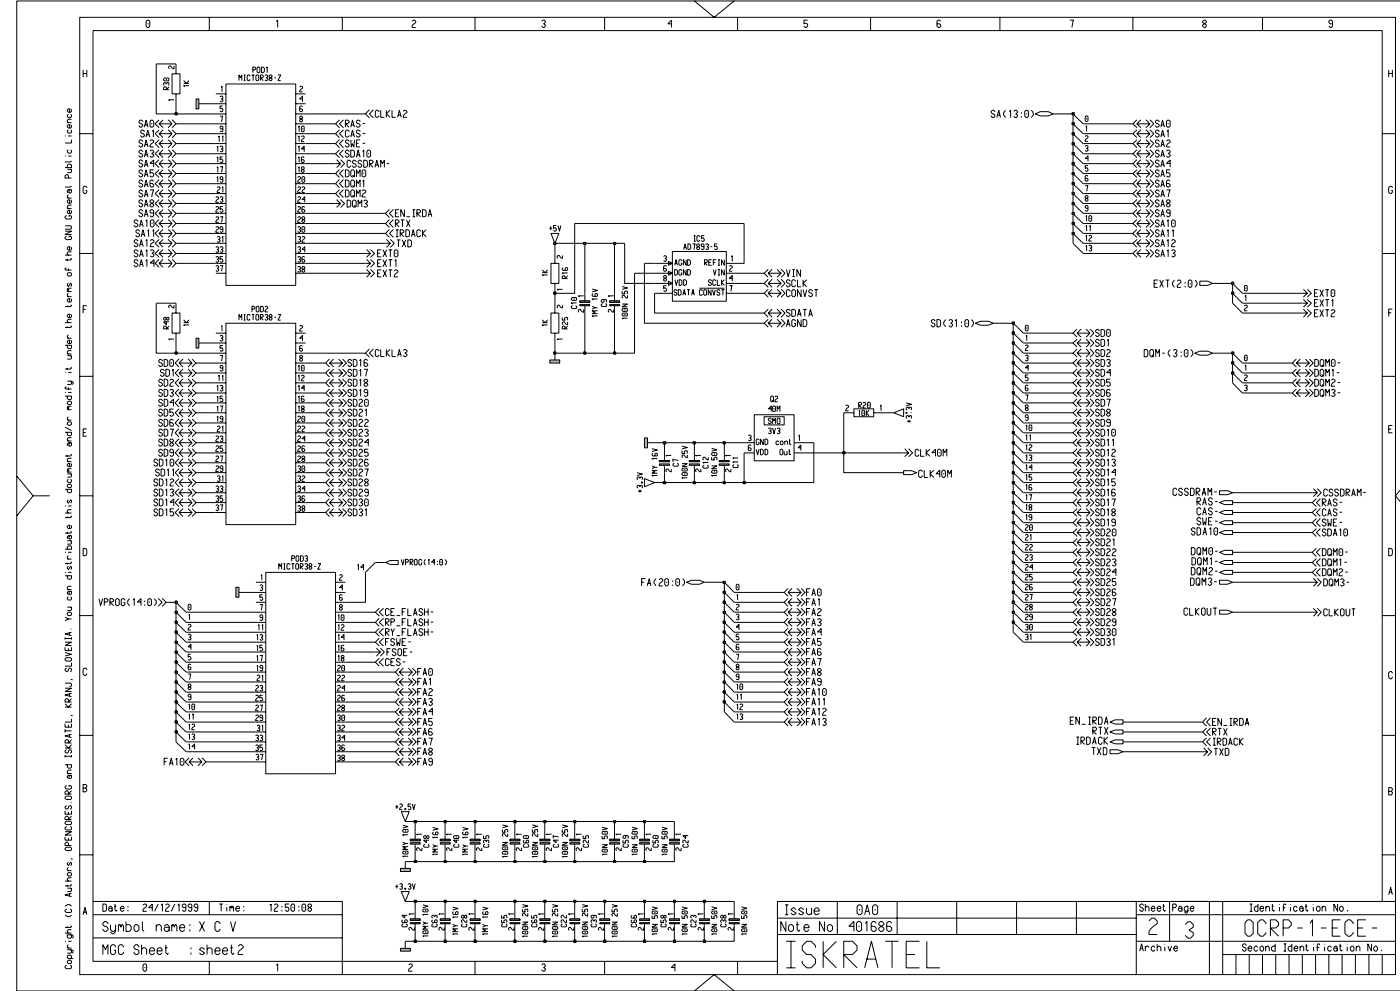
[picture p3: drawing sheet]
<svg xmlns="http://www.w3.org/2000/svg" width="420mm" height="297mm" viewBox="0 0 420 297" stroke-linecap="round" stroke-linejoin="round" font-family="sans-serif">
<g fill="none" stroke="#000" stroke-width=".3">
<path d="M109.6 78.9h1.5M109.6 76h1.5M109.9 77.8l1.2 1.1-1.2 1.2M109.9 74.8l1.2 1.2-1.2 1.2M111.1 74.8l1.2 1.2-1.2 1.2M111.1 77.8l1.2 1.1-1.2 1.2M53.7 137.5l-1.2 1.2 1.2 1.2M53.7 138.7h3.9M54.9 137.5l-1.2 1.2 1.2 1.2M56.4 137.5l1.2 1.2M57.6 137.5l1.2 1.2-1.2 1.2M57.6 138.7l-1.2 1.2"/>
<path d="M53.7 140.5l-1.2 1.2 1.2 1.2M53.7 141.7h3.9M54.9 140.5l-1.2 1.2 1.2 1.2M56.4 140.5l1.2 1.2M57.6 140.5l1.2 1.2-1.2 1.2M57.6 141.7l-1.2 1.2M217.2 174.5l3 3.1M236.3 176.4l-1.2 1.2 1.2 1.2M236.3 177.6h3.9M236.3 177.6l1.2 1.2M237.5 176.4l-1.2 1.2M239 176.4l1.2 1.2-1.2 1.2"/>
<path d="M240.2 176.4l1.2 1.2-1.2 1.2M217.2 180.5l3 3M217.2 186.5l3 3M217.2 189.5l3 3M217.2 192.5l3 2.9M217.2 195.4l3 3.1M217.2 198.5l3 3M236.3 182.3l-1.2 1.2 1.2 1.2M236.3 188.3l-1.2 1.2 1.2 1.2M236.3 191.3l-1.2 1.2 1.2 1.2M236.3 194.3l-1.2 1.1 1.2 1.3M236.3 197.3l-1.2 1.2 1.2 1.2"/>
<path d="M236.3 183.5h3.9M236.3 183.5l1.2 1.2M236.3 189.5h3.9M236.3 189.5l1.2 1.2M236.3 192.5h3.9M236.3 192.5l1.2 1.2M236.3 195.4h3.9M236.3 195.4l1.2 1.3M236.3 198.5h3.9M236.3 198.5l1.2 1.2M237.5 182.3l-1.2 1.2M237.5 188.3l-1.2 1.2"/>
<path d="M237.5 191.3l-1.2 1.2M237.5 194.3l-1.2 1.1M237.5 197.3l-1.2 1.2M239 182.3l1.2 1.2-1.2 1.2M239 188.3l1.2 1.2-1.2 1.2M239 191.3l1.2 1.2-1.2 1.2M239 194.3l1.2 1.1-1.2 1.3M239 197.3l1.2 1.2-1.2 1.2M240.2 182.3l1.2 1.2-1.2 1.2M240.2 188.3l1.2 1.2-1.2 1.2M240.2 191.3l1.2 1.2-1.2 1.2M240.2 194.3l1.2 1.1-1.2 1.3"/>
<path d="M240.2 197.3l1.2 1.2-1.2 1.2M119.7 212.2l-1.1 1.2 1.1 1.2M119.7 215.2l-1.1 1.2 1.1 1.2M119.7 200.3l-1.1 1.2 1.1 1.1M119.7 203.2l-1.1 1.2 1.1 1.2M119.7 206.3l-1.1 1.2 1.1 1.1M119.7 209.2l-1.1 1.2 1.1 1.2M119.7 218.2l-1.1 1.2 1.1 1.2M119.7 213.4h3.9M119.7 207.5l1.2 1.1M119.7 213.4l1.2 1.2M119.7 216.4h3.9"/>
<path d="M119.7 216.4l1.2 1.2M119.7 201.5h3.9M119.7 204.4h3.9M119.7 207.5h3.9M119.7 210.4h3.9M119.7 201.5l1.2 1.1M119.7 204.4l1.2 1.2M119.7 210.4l1.2 1.2M119.7 219.4h3.9M119.7 219.4l1.2 1.2M120.9 212.2l-1.2 1.2M120.9 215.2l-1.2 1.2"/>
<path d="M120.9 200.3l-1.2 1.2M120.9 203.2l-1.2 1.2M120.9 206.3l-1.2 1.2M120.9 209.2l-1.2 1.2M120.9 218.2l-1.2 1.2M122.5 212.2l1.1 1.2-1.1 1.2M122.5 215.2l1.1 1.2-1.1 1.2M122.5 200.3l1.1 1.2-1.1 1.1M122.5 203.2l1.1 1.2-1.1 1.2M122.5 206.3l1.1 1.2-1.1 1.1M122.5 209.2l1.1 1.2-1.1 1.2M122.5 218.2l1.1 1.2-1.1 1.2"/>
<path d="M123.6 212.2l1.2 1.2-1.2 1.2M123.6 206.3l1.2 1.2-1.2 1.1M123.6 215.2l1.2 1.2-1.2 1.2M123.6 218.2l1.2 1.2-1.2 1.2M123.6 200.3l1.2 1.2-1.2 1.1M123.6 203.2l1.2 1.2-1.2 1.2M123.6 209.2l1.2 1.2-1.2 1.2M217.2 201.5l3 2.9M217.2 204.4l3 3.1M217.2 207.5l3 2.9M217.2 210.4l3 3M217.2 213.4l3 3"/>
<path d="M236.3 200.3l-1.2 1.2 1.2 1.1M236.3 203.2l-1.2 1.2 1.2 1.2M236.3 206.3l-1.2 1.2 1.2 1.1M236.3 209.2l-1.2 1.2 1.2 1.2M236.3 212.2l-1.2 1.2 1.2 1.2M236.3 215.2l-1.2 1.2 1.2 1.2M236.3 213.4h3.9M236.3 216.4h3.9M236.3 201.5h3.9M236.3 201.5l1.2 1.1M236.3 204.4h3.9M236.3 204.4l1.2 1.2"/>
<path d="M236.3 207.5h3.9M236.3 207.5l1.2 1.1M236.3 210.4h3.9M236.3 210.4l1.2 1.2M236.3 213.4l1.2 1.2M236.3 216.4l1.2 1.2M237.5 200.3l-1.2 1.2M237.5 203.2l-1.2 1.2M237.5 206.3l-1.2 1.2M237.5 209.2l-1.2 1.2M237.5 212.2l-1.2 1.2M237.5 215.2l-1.2 1.2"/>
<path d="M239 200.3l1.2 1.2-1.2 1.1M239 203.2l1.2 1.2-1.2 1.2M239 206.3l1.2 1.2-1.2 1.1M239 209.2l1.2 1.2-1.2 1.2M239 212.2l1.2 1.2-1.2 1.2M239 215.2l1.2 1.2-1.2 1.2M240.2 200.3l1.2 1.2-1.2 1.1M240.2 203.2l1.2 1.2-1.2 1.2M240.2 206.3l1.2 1.2-1.2 1.1M240.2 209.2l1.2 1.2-1.2 1.2M240.2 212.2l1.2 1.2-1.2 1.2M240.2 215.2l1.2 1.2-1.2 1.2"/>
<path d="M119.7 224.1l-1.1 1.2 1.1 1.3M119.7 227.2l-1.1 1.2 1.1 1.2M119.7 221.2l-1.1 1.2 1.1 1.1M119.7 225.3h3.9M119.7 225.3l1.2 1.3M119.7 228.4h3.9M119.7 228.4l1.2 1.2M119.7 222.4h3.9M119.7 222.4l1.2 1.1M120.9 221.2l-1.2 1.2M120.9 224.1l-1.2 1.2M120.9 227.2l-1.2 1.2"/>
<path d="M122.5 224.1l1.1 1.2-1.1 1.3M122.5 227.2l1.1 1.2-1.1 1.2M122.5 221.2l1.1 1.2-1.1 1.1M123.6 224.1l1.2 1.2-1.2 1.3M123.6 227.2l1.2 1.2-1.2 1.2M123.6 221.2l1.2 1.2-1.2 1.1M154.4 277.3v1.9"/>
</g>
<path d="M152.9 276.5h3v.4h-3z" fill-rule="evenodd" fill="#b3b3b3" stroke="#000" stroke-width=".3"/>
<path d="M154.4 276.9v.4" fill="none" stroke="#000" stroke-width=".3"/>
<g fill="#b3b3b3" stroke="#000" stroke-width=".3">
<path d="M152.9 275.4h3v.5h-3z" fill-rule="evenodd"/>
<path d="M152.9 275.4h3v.5h-3z" fill-rule="evenodd"/>
</g>
<path d="M154.4 273.2v2.3M172.3 277.3v1.9" fill="none" stroke="#000" stroke-width=".3"/>
<path d="M170.9 276.5h2.9v.4h-2.9z" fill-rule="evenodd" fill="#b3b3b3" stroke="#000" stroke-width=".3"/>
<path d="M172.3 276.9v.4" fill="none" stroke="#000" stroke-width=".3"/>
<g fill="#b3b3b3" stroke="#000" stroke-width=".3">
<path d="M170.9 275.4h2.9v.5h-2.9z" fill-rule="evenodd"/>
<path d="M170.9 275.4h2.9v.5h-2.9z" fill-rule="evenodd"/>
</g>
<g fill="none" stroke="#000" stroke-width=".3">
<path d="M321.8 58l3 3M340.9 59.8l-1.2 1.2 1.2 1.2M340.9 41.9l-1.2 1.1 1.2 1.3M340.9 43h3.9M340.9 43l1.2 1.3M342.1 59.8l-1.2 1.2M342.1 41.9l-1.2 1.1M343.6 59.8l1.2 1.2-1.2 1.2M343.6 41.9l1.2 1.1-1.2 1.3M344.8 59.8l1.2 1.2-1.2 1.2M344.8 41.9l1.2 1.1-1.2 1.3M340.9 61h3.9"/>
<path d="M340.9 61l1.2 1.2M109.6 81.9h1.5M109.9 80.7l1.2 1.2-1.2 1.2M111.1 80.7l1.2 1.2-1.2 1.2M303.8 96.9l3.1 3M322.9 101.6l-1.1 1.2 1.1 1.2M322.9 102.8h3.9M322.9 102.8l1.3 1.2M324.2 101.6l-1.3 1.2M325.7 101.6l1.1 1.2-1.1 1.2M326.8 101.6l1.2 1.2-1.2 1.2M322.9 140.5l-1.1 1.2 1.1 1.2"/>
<path d="M322.9 141.7h3.9M322.9 141.7l1.3 1.2M324.2 140.5l-1.3 1.2M325.7 140.5l1.1 1.2-1.1 1.2M326.8 140.5l1.2 1.2-1.2 1.2M365.7 159.6l1.5-.6h2.4v1.2h-2.4zM394.7 170.4l-1.2 1.2 1.2 1.1M395.9 170.4l-1.2 1.2 1.2 1.1M56.7 227.2l-1.2 1.2 1.2 1.2M56.7 228.4h3.9M57.9 227.2l-1.2 1.2 1.2 1.2M59.4 227.2l1.2 1.2"/>
<path d="M60.6 227.2l1.2 1.2-1.2 1.2M60.6 228.4l-1.2 1.2M133.5 253.4v1.8M172.3 273.2v2.3"/>
</g>
<path d="M132 252.6h3v.4h-3z" fill-rule="evenodd" fill="#b3b3b3" stroke="#000" stroke-width=".3"/>
<path d="M133.5 253v.4" fill="none" stroke="#000" stroke-width=".3"/>
<g fill="#b3b3b3" stroke="#000" stroke-width=".3">
<path d="M132 251.6h3v.4h-3z" fill-rule="evenodd"/>
<path d="M132 251.6h3v.4h-3z" fill-rule="evenodd"/>
</g>
<path d="M124.5 253.4v1.8M133.5 249.3v2.4" fill="none" stroke="#000" stroke-width=".3"/>
<path d="M123 252.6h3v.4h-3z" fill-rule="evenodd" fill="#b3b3b3" stroke="#000" stroke-width=".3"/>
<path d="M124.5 253v.4" fill="none" stroke="#000" stroke-width=".3"/>
<g fill="#b3b3b3" stroke="#000" stroke-width=".3">
<path d="M123 251.6h3v.4h-3z" fill-rule="evenodd"/>
<path d="M123 251.6h3v.4h-3z" fill-rule="evenodd"/>
</g>
<g fill="none" stroke="#000" stroke-width=".3">
<path d="M321.8 34.1l3 3M340.9 35.9l-1.2 1.2 1.2 1.2M340.9 37.1h3.9M340.9 37.1l1.2 1.2M342.1 35.9l-1.2 1.2M343.6 35.9l1.2 1.2-1.2 1.2M344.8 35.9l1.2 1.2-1.2 1.2M115.6 72.9h1.4M115.9 71.7l1.1 1.2-1.1 1.2M116.8 65.8l-1.2 1.2 1.2 1.2M116.8 62.8l-1.2 1.2 1.2 1.2M116.8 68.8l-1.2 1.2 1.2 1.1"/>
<path d="M117 71.7l1.2 1.2-1.2 1.2M118 68.8l-1.2 1.2 1.2 1.1M118 65.8l-1.2 1.2 1.2 1.2M118 62.8l-1.2 1.2 1.2 1.2M340.9 68.8l-1.2 1.2 1.2 1.1M340.9 70h3.9M340.9 70l1.2 1.1M342.1 68.8l-1.2 1.2M343.6 68.8l1.2 1.2-1.2 1.1M344.8 68.8l1.2 1.2-1.2 1.1M51.6 93.8h2.4v6.1h-2.4zM52.8 90.9v2.9"/>
<path d="M52.8 99.9v2.9M53.7 107.6l-1.2 1.2 1.2 1.2M53.7 108.8h3.9M54.9 107.6l-1.2 1.2 1.2 1.2M56.4 107.6l1.2 1.2M57.6 107.6l1.2 1.2-1.2 1.2M57.6 108.8l-1.2 1.2M322.9 110.6l-1.1 1.2 1.1 1.2M322.9 111.8h3.9M322.9 111.8l1.3 1.2M324.2 110.6l-1.3 1.2M325.7 110.6l1.1 1.2-1.1 1.2"/>
<path d="M326.8 110.6l1.2 1.2-1.2 1.2M303.8 132.7l3.1 3M303.8 135.7l3.1 3M322.9 134.5l-1.1 1.2 1.1 1.2M322.9 137.5l-1.1 1.2 1.1 1.2M322.9 135.7h3.9M322.9 135.7l1.3 1.2M322.9 138.7h3.9M322.9 138.7l1.3 1.2M324.2 134.5l-1.3 1.2M324.2 137.5l-1.3 1.2M325.7 134.5l1.1 1.2-1.1 1.2"/>
<path d="M325.7 137.5l1.1 1.2-1.1 1.2M326.8 137.5l1.2 1.2-1.2 1.2M326.8 134.5l1.2 1.2-1.2 1.2M98.8 152.4l-1.2 1.2 1.2 1.2M98.8 153.6h3.9M98.8 153.6l1.2 1.2M100 152.4l-1.2 1.2M101.5 152.4l1.2 1.2-1.2 1.2M102.7 152.4l1.2 1.2-1.2 1.2M303.8 159.6l3.1 3M205.9 174.5a6.3 6.3 0 0 1 5.3 0l-1.5 .6h-2.4zM217.2 177.6l3 2.9"/>
<path d="M236.3 179.4l-1.2 1.1 1.2 1.2M237.5 179.4l-1.2 1.1M239 179.4l1.2 1.1-1.2 1.2M240.2 179.4l1.2 1.1-1.2 1.2M322.9 161.4l-1.1 1.2 1.1 1.2M322.9 162.6h3.9M322.9 162.6l1.3 1.2M324.2 161.4l-1.3 1.2M325.7 161.4l1.1 1.2-1.1 1.2M326.8 161.4l1.2 1.2-1.2 1.2M113.7 191.3l-1.1 1.2 1.1 1.2M115 191.3l-1.3 1.2 1.3 1.2"/>
<path d="M217.2 183.5l3 3M236.3 185.3l-1.2 1.2 1.2 1.2M236.3 180.5h3.9M236.3 180.5l1.2 1.2M236.3 186.5h3.9M236.3 186.5l1.2 1.2M237.5 185.3l-1.2 1.2M239 185.3l1.2 1.2-1.2 1.2M240.2 185.3l1.2 1.2-1.2 1.2M124.5 249.3v2.4M193.2 277.3v1.9"/>
</g>
<path d="M191.8 276.5h3v.4h-3z" fill-rule="evenodd" fill="#b3b3b3" stroke="#000" stroke-width=".3"/>
<path d="M193.2 276.9v.4" fill="none" stroke="#000" stroke-width=".3"/>
<g fill="#b3b3b3" stroke="#000" stroke-width=".3">
<path d="M191.8 275.4h3v.5h-3z" fill-rule="evenodd"/>
<path d="M191.8 275.4h3v.5h-3z" fill-rule="evenodd"/>
</g>
<path d="M193.2 273.2v2.3M202.2 277.3v1.9" fill="none" stroke="#000" stroke-width=".3"/>
<path d="M200.8 276.5h2.9v.4h-2.9z" fill-rule="evenodd" fill="#b3b3b3" stroke="#000" stroke-width=".3"/>
<path d="M202.2 276.9v.4" fill="none" stroke="#000" stroke-width=".3"/>
<g fill="#b3b3b3" stroke="#000" stroke-width=".3">
<path d="M200.8 275.4h2.9v.5h-2.9z" fill-rule="evenodd"/>
<path d="M200.8 275.4h2.9v.5h-2.9z" fill-rule="evenodd"/>
</g>
<g fill="none" stroke="#000" stroke-width=".3">
<path d="M47.7 44.9l-1.2 1.2 1.2 1.2M47.7 46.1h3.9M48.9 44.9l-1.2 1.2 1.2 1.2M50.4 44.9l1.2 1.2M51.6 44.9l1.2 1.2-1.2 1.2M51.6 46.1l-1.2 1.2M321.8 55.1l3 2.9M321.8 40.1l3 2.9M321.8 43l3 3.1M340.9 56.8l-1.2 1.2 1.2 1.2M340.9 44.9l-1.2 1.2 1.2 1.2M340.9 47.9l-1.2 1.2 1.2 1.1"/>
<path d="M340.9 46.1h3.9M340.9 58h3.9M340.9 58l1.2 1.2M340.9 46.1l1.2 1.2M340.9 49.1h3.9M340.9 49.1l1.2 1.1M342.1 56.8l-1.2 1.2M342.1 44.9l-1.2 1.2M342.1 47.9l-1.2 1.2M343.6 56.8l1.2 1.2-1.2 1.2M343.6 44.9l1.2 1.2-1.2 1.2M343.6 47.9l1.2 1.2-1.2 1.1"/>
<path d="M344.8 56.8l1.2 1.2-1.2 1.2M344.8 44.9l1.2 1.2-1.2 1.2M344.8 47.9l1.2 1.2-1.2 1.1M292.5 96.9a6.5 6.5 0 0 1 5.4 0l-1.5 .6h-2.4zM53.7 146.5l-1.2 1.2 1.2 1.2M53.7 147.7h3.9M54.9 146.5l-1.2 1.2 1.2 1.2M56.4 146.5l1.2 1.2M57.6 146.5l1.2 1.2-1.2 1.2M57.6 147.7l-1.2 1.2M365.7 153.6l1.5-.6h2.4v1.2h-2.4zM112.6 168.6l-3 3"/>
<path d="M322.9 173.3l-1.1 1.2 1.1 1.2M322.9 174.5h3.9M322.9 174.5l1.3 1.2M324.2 173.3l-1.3 1.2M325.7 173.3l1.1 1.2-1.1 1.2M326.8 173.3l1.2 1.2-1.2 1.2M393.5 174.5h1.5M393.8 173.3l1.2 1.2-1.2 1.2M395 173.3l1.2 1.2-1.2 1.2M112.6 195.4h1.5M112.9 194.3l1.2 1.1-1.2 1.3M114.1 194.3l1.2 1.1-1.2 1.3"/>
<path d="M52.8 204.4l3 3.1M202.2 273.2v2.3"/>
</g>
<path d="M58.8 29.7h.8v2.9h-.8z" fill-rule="evenodd" fill="#b3b3b3" stroke="#000" stroke-width=".3"/>
<g fill="none" stroke="#000" stroke-width=".3">
<path d="M59.6 31.1h2.2M47.7 68.8l-1.2 1.2 1.2 1.1M47.7 70h3.9M47.7 71.7l-1.2 1.2 1.2 1.2M47.7 72.9h3.9M48.9 68.8l-1.2 1.2 1.2 1.1M48.9 71.7l-1.2 1.2 1.2 1.2M50.4 68.8l1.2 1.2M50.4 71.7l1.2 1.2M51.6 68.8l1.2 1.2-1.2 1.1M51.6 71.7l1.2 1.2-1.2 1.2M51.6 70l-1.2 1.1"/>
<path d="M51.6 72.9l-1.2 1.2M53.7 134.5l-1.2 1.2 1.2 1.2M53.7 135.7h3.9M54.9 134.5l-1.2 1.2 1.2 1.2M56.4 134.5l1.2 1.2M57.6 134.5l1.2 1.2-1.2 1.2M57.6 135.7l-1.2 1.2M53.7 143.5l-1.2 1.1 1.2 1.3M53.7 144.6h3.9M54.9 143.5l-1.2 1.1 1.2 1.3M56.4 143.5l1.2 1.1M57.6 143.5l1.2 1.1-1.2 1.3"/>
<path d="M57.6 144.6l-1.2 1.3M52.8 180.5l3 3M52.8 183.5l3 3M113.7 182.3l-1.1 1.2 1.1 1.2M113.7 185.3l-1.1 1.2 1.1 1.2M115 185.3l-1.3 1.2 1.3 1.2M115 182.3l-1.3 1.2 1.3 1.2M163.4 277.3v1.9"/>
</g>
<path d="M161.9 276.5h3v.4h-3z" fill-rule="evenodd" fill="#b3b3b3" stroke="#000" stroke-width=".3"/>
<path d="M163.4 276.9v.4" fill="none" stroke="#000" stroke-width=".3"/>
<g fill="#b3b3b3" stroke="#000" stroke-width=".3">
<path d="M161.9 275.4h3v.5h-3z" fill-rule="evenodd"/>
<path d="M161.9 275.4h3v.5h-3z" fill-rule="evenodd"/>
</g>
<g fill="none" stroke="#000" stroke-width=".3">
<path d="M101 59.8l1.1 1.2-1.1 1.2M101.8 44.9l-1.2 1.2 1.2 1.2M101.8 53.8l-1.2 1.3 1.2 1.1M101.8 50.8l-1.2 1.2 1.2 1.2M101.8 56.8l-1.2 1.2 1.2 1.2M102.1 59.8l1.2 1.2-1.2 1.2M103 44.9l-1.2 1.2 1.2 1.2M103 53.8l-1.2 1.3 1.2 1.1M103 50.8l-1.2 1.2 1.2 1.2M103 56.8l-1.2 1.2 1.2 1.2M47.7 74.8l-1.2 1.2 1.2 1.2M47.7 76h3.9"/>
<path d="M48.9 74.8l-1.2 1.2 1.2 1.2M50.4 74.8l1.2 1.2M51.6 74.8l1.2 1.2-1.2 1.2M51.6 76l-1.2 1.2M100.6 61h1.5M64.7 99.9h3.1M67.8 96.9h20.9v60.4h-20.9zM88.7 99.9h2.9M303.8 99.9l3.1 2.9M64.7 111.8h3.1M64.7 114.8h3.1M64.7 117.8h3.1"/>
<path d="M64.7 102.8h3.1M64.7 105.9h3.1M64.7 108.8h3.1M88.7 111.8h2.9M88.7 114.8h2.9M88.7 117.8h2.9M88.7 102.8h2.9M88.7 105.9h2.9M88.7 108.8h2.9M64.7 120.8h3.1M64.7 135.7h3.1M64.7 138.7h3.1"/>
<path d="M64.7 123.7h3.1M64.7 126.8h3.1M64.7 129.7h3.1M64.7 132.7h3.1M88.7 120.8h2.9M88.7 135.7h2.9M88.7 138.7h2.9M88.7 123.7h2.9M88.7 126.8h2.9M88.7 129.7h2.9M88.7 132.7h2.9M208.2 139.8v1.9"/>
<path d="M64.7 141.7h3.1M64.7 144.6h3.1M64.7 147.7h3.1M64.7 150.7h3.1M64.7 153.6h3.1M88.7 141.7h2.9M88.7 144.6h2.9M88.7 147.7h2.9M88.7 150.7h2.9M88.7 153.6h2.9M47.4 179.4l1.2 1.1-1.2 1.2M48.6 179.4l1.2 1.1-1.2 1.2"/>
<path d="M303.8 177.6l3.1 2.9M113.7 197.3l-1.1 1.2 1.1 1.2M115 197.3l-1.3 1.2 1.3 1.2M163.4 273.2v2.3M353.9 270.2h8.2"/>
</g>
<path d="M206.7 139.1h3v.4h-3z" fill-rule="evenodd" fill="#b3b3b3" stroke="#000" stroke-width=".3"/>
<path d="M208.2 139.5v.3" fill="none" stroke="#000" stroke-width=".3"/>
<g fill="#b3b3b3" stroke="#000" stroke-width=".3">
<path d="M206.7 138h3v.4h-3z" fill-rule="evenodd"/>
<path d="M206.7 138h3v.4h-3z" fill-rule="evenodd"/>
</g>
<path d="M199.2 139.8v1.9M208.2 135.7v2.4" fill="none" stroke="#000" stroke-width=".3"/>
<path d="M197.7 139.1h3.1v.4h-3.1z" fill-rule="evenodd" fill="#b3b3b3" stroke="#000" stroke-width=".3"/>
<path d="M199.2 139.5v.3" fill="none" stroke="#000" stroke-width=".3"/>
<g fill="#b3b3b3" stroke="#000" stroke-width=".3">
<path d="M197.7 138h3.1v.4h-3.1z" fill-rule="evenodd"/>
<path d="M197.7 138h3.1v.4h-3.1z" fill-rule="evenodd"/>
</g>
<path d="M199.2 135.7v2.4M120.3 243.3h2.4l-1.2 2.9zM121.4 242.4l.2-.1 .1 .3-.3 .1zM193.2 253.4v1.8" fill="none" stroke="#000" stroke-width=".3"/>
<path d="M191.8 252.6h3v.4h-3z" fill-rule="evenodd" fill="#b3b3b3" stroke="#000" stroke-width=".3"/>
<path d="M193.2 253v.4" fill="none" stroke="#000" stroke-width=".3"/>
<g fill="#b3b3b3" stroke="#000" stroke-width=".3">
<path d="M191.8 251.6h3v.4h-3z" fill-rule="evenodd"/>
<path d="M191.8 251.6h3v.4h-3z" fill-rule="evenodd"/>
</g>
<g fill="none" stroke="#000" stroke-width=".3">
<path d="M100.6 49.1h1.5M101 47.9l1.1 1.2-1.1 1.1M101.8 41.9l-1.2 1.1 1.2 1.3M102.1 47.9l1.2 1.2-1.2 1.1M103 41.9l-1.2 1.1 1.2 1.3M165.2 78.9h2.4v6h-2.4zM166.4 76v2.9M196.3 78.9h5.3M200.4 78.3l1.2 .6-1.2 .6zM201.6 75.4h16.2v14.9h-16.2zM217.8 78.9h2.4M165.2 93.8h2.4v6.1h-2.4z"/>
<path d="M166.4 84.9v3M166.4 90.9v2.9M166.4 99.9v2.9M196.3 81.9h5.3M196.3 87.9h5.3M196.3 84.9h5.3M200.4 84.3l1.2 .6-1.2 .6zM200.4 81.3l1.2 .6-1.2 .6zM209.7 86.4h7.5M217.8 81.9h2.4M217.8 87.9h2.4M217.8 84.9h2.4"/>
<path d="M390.5 87.9h1.5M390.8 86.7l1.2 1.2-1.2 1.2M392 86.7l1.2 1.2-1.2 1.2M53.7 116.6l-1.2 1.2 1.2 1.2M53.7 113.6l-1.2 1.2 1.2 1.2M53.7 117.8h3.9M53.7 114.8h3.9M54.9 116.6l-1.2 1.2 1.2 1.2M54.9 113.6l-1.2 1.2 1.2 1.2M56.4 116.6l1.2 1.2M56.4 113.6l1.2 1.2M57.6 116.6l1.2 1.2-1.2 1.2"/>
<path d="M57.6 113.6l1.2 1.2-1.2 1.2M57.6 117.8l-1.2 1.2M57.6 114.8l-1.2 1.2M193.2 249.3v2.4M202.2 253.4v1.8"/>
</g>
<path d="M200.8 252.6h2.9v.4h-2.9z" fill-rule="evenodd" fill="#b3b3b3" stroke="#000" stroke-width=".3"/>
<path d="M202.2 253v.4" fill="none" stroke="#000" stroke-width=".3"/>
<g fill="#b3b3b3" stroke="#000" stroke-width=".3">
<path d="M200.8 251.6h2.9v.4h-2.9z" fill-rule="evenodd"/>
<path d="M200.8 251.6h2.9v.4h-2.9z" fill-rule="evenodd"/>
</g>
<g fill="none" stroke="#000" stroke-width=".3">
<path d="M321.8 37.1l3 3M321.8 64l3 3M340.9 62.8l-1.2 1.2 1.2 1.2M340.9 64h3.9M340.9 64l1.2 1.2M342.1 62.8l-1.2 1.2M343.6 62.8l1.2 1.2-1.2 1.2M344.8 62.8l1.2 1.2-1.2 1.2M303.8 156.7l3.1 2.9M322.9 158.4l-1.1 1.2 1.1 1.2M322.9 159.6h3.9M322.9 159.6l1.3 1.2"/>
<path d="M324.2 158.4l-1.3 1.2M325.7 158.4l1.1 1.2-1.1 1.2M326.8 158.4l1.2 1.2-1.2 1.2M303.8 186.5l3.1 3M322.9 191.3l-1.1 1.2 1.1 1.2M322.9 192.5h3.9M322.9 192.5l1.3 1.2M324.2 191.3l-1.3 1.2M325.7 191.3l1.1 1.2-1.1 1.2M326.8 191.3l1.2 1.2-1.2 1.2M202.2 249.3v2.4"/>
</g>
<path d="M120.1 284.3h2.9v.8h-2.9z" fill-rule="evenodd" fill="#b3b3b3" stroke="#000" stroke-width=".3"/>
<g fill="none" stroke="#000" stroke-width=".3">
<path d="M230.3 83.7l-1.2 1.2 1.2 1.2M230.3 86.7l-1.2 1.2 1.2 1.2M230.3 92.7l-1.2 1.1 1.2 1.3M230.3 95.7l-1.2 1.2 1.2 1.2M230.3 80.7l-1.2 1.2 1.2 1.2M230.3 84.9h3.9M230.3 84.9l1.2 1.2M230.3 87.9h3.9M230.3 87.9l1.2 1.2M230.3 93.8h3.9M230.3 93.8l1.2 1.3M230.3 96.9h3.9"/>
<path d="M230.3 96.9l1.2 1.2M230.3 81.9h3.9M230.3 81.9l1.2 1.2M231.5 83.7l-1.2 1.2M231.5 86.7l-1.2 1.2M231.5 92.7l-1.2 1.1M231.5 95.7l-1.2 1.2M231.5 80.7l-1.2 1.2M233 83.7l1.2 1.2-1.2 1.2M233 86.7l1.2 1.2-1.2 1.2M233 92.7l1.2 1.1-1.2 1.3M233 95.7l1.2 1.2-1.2 1.2"/>
<path d="M233 80.7l1.2 1.2-1.2 1.2M234.2 86.7l1.2 1.2-1.2 1.2M234.2 92.7l1.2 1.1-1.2 1.3M234.2 95.7l1.2 1.2-1.2 1.2M234.2 83.7l1.2 1.2-1.2 1.2M234.2 80.7l1.2 1.2-1.2 1.2M98.8 110.6l-1.2 1.2 1.2 1.2M98.8 111.8h3.9M98.8 111.8l1.2 1.2M100 110.6l-1.2 1.2M101.5 110.6l1.2 1.2-1.2 1.2M102.7 110.6l1.2 1.2-1.2 1.2"/>
<path d="M303.8 111.8l3.1 3M303.8 114.8l3.1 3M322.9 116.6l-1.1 1.2 1.1 1.2M322.9 117.8h3.9M322.9 117.8l1.3 1.2M324.2 116.6l-1.3 1.2M325.7 116.6l1.1 1.2-1.1 1.2M326.8 116.6l1.2 1.2-1.2 1.2M271 135.7h1.5M271.3 134.5l1.2 1.2-1.2 1.2M272.5 134.5l1.2 1.2-1.2 1.2M303.8 141.7l3.1 2.9"/>
<path d="M365.7 147.1h2.4l1.5 .6-1.5 .6h-2.4zM365.7 156.7l1.5-.6h2.4v1.2h-2.4zM393.5 147.7h1.5M393.8 146.5l1.2 1.2-1.2 1.2M394.7 152.4l-1.2 1.2 1.2 1.2M394.7 155.4l-1.2 1.3 1.2 1.1M395 146.5l1.2 1.2-1.2 1.2M395.9 155.4l-1.2 1.3 1.2 1.1M395.9 152.4l-1.2 1.2 1.2 1.2M303.8 162.6l3.1 3M322.9 164.4l-1.1 1.2 1.1 1.2M322.9 165.6h3.9"/>
<path d="M322.9 165.6l1.3 1.2M324.2 164.4l-1.3 1.2M325.7 164.4l1.1 1.2-1.1 1.2M326.8 164.4l1.2 1.2-1.2 1.2M142.4 253.4v1.8M121.5 282.1v2.2"/>
</g>
<path d="M141 252.6h3v.4h-3z" fill-rule="evenodd" fill="#b3b3b3" stroke="#000" stroke-width=".3"/>
<path d="M142.4 253v.4" fill="none" stroke="#000" stroke-width=".3"/>
<g fill="#b3b3b3" stroke="#000" stroke-width=".3">
<path d="M141 251.6h3v.4h-3z" fill-rule="evenodd"/>
<path d="M141 251.6h3v.4h-3z" fill-rule="evenodd"/>
</g>
<path d="M142.4 249.3v2.4M142.4 277.3v1.9" fill="none" stroke="#000" stroke-width=".3"/>
<path d="M141 276.5h3v.4h-3z" fill-rule="evenodd" fill="#b3b3b3" stroke="#000" stroke-width=".3"/>
<path d="M142.4 276.9v.4" fill="none" stroke="#000" stroke-width=".3"/>
<g fill="#b3b3b3" stroke="#000" stroke-width=".3">
<path d="M141 275.4h3v.5h-3z" fill-rule="evenodd"/>
<path d="M141 275.4h3v.5h-3z" fill-rule="evenodd"/>
</g>
<g fill="none" stroke="#000" stroke-width=".3">
<path d="M47.7 35.9l-1.2 1.2 1.2 1.2M47.7 37.1h3.9M47.7 38.9l-1.2 1.2 1.2 1.2M48.9 35.9l-1.2 1.2 1.2 1.2M48.9 38.9l-1.2 1.2 1.2 1.2M50.4 35.9l1.2 1.2M50.4 38.9l1.2 1.2M51.6 35.9l1.2 1.2-1.2 1.2M51.6 38.9l1.2 1.2-1.2 1.2M51.6 37.1l-1.2 1.2M47.7 40.1h3.9M47.7 41.9l-1.2 1.1 1.2 1.3"/>
<path d="M47.7 43h3.9M48.9 41.9l-1.2 1.1 1.2 1.3M50.4 41.9l1.2 1.1M51.6 41.9l1.2 1.1-1.2 1.3M51.6 40.1l-1.2 1.2M51.6 43l-1.2 1.3M47.7 62.8l-1.2 1.2 1.2 1.2M47.7 64h3.9M47.7 65.8l-1.2 1.2 1.2 1.2M47.7 67h3.9M48.9 62.8l-1.2 1.2 1.2 1.2M48.9 65.8l-1.2 1.2 1.2 1.2"/>
<path d="M50.4 62.8l1.2 1.2M50.4 65.8l1.2 1.2M51.6 62.8l1.2 1.2-1.2 1.2M51.6 65.8l1.2 1.2-1.2 1.2M51.6 64l-1.2 1.2M51.6 67l-1.2 1.2M303.8 108.8l3.1 3M303.8 117.8l3.1 3M322.9 113.6l-1.1 1.2 1.1 1.2M322.9 104.6l-1.1 1.3 1.1 1.1M322.9 114.8h3.9M322.9 114.8l1.3 1.2"/>
<path d="M322.9 105.9h3.9M322.9 105.9l1.3 1.1M324.2 113.6l-1.3 1.2M324.2 104.6l-1.3 1.3M325.7 113.6l1.1 1.2-1.1 1.2M325.7 104.6l1.1 1.3-1.1 1.1M326.8 113.6l1.2 1.2-1.2 1.2M326.8 104.6l1.2 1.3-1.2 1.1M98.8 134.5l-1.2 1.2 1.2 1.2M98.8 135.7l1.2 1.2M98.8 135.7h3.9M100 134.5l-1.2 1.2"/>
<path d="M101.5 134.5l1.2 1.2-1.2 1.2M102.7 134.5l1.2 1.2-1.2 1.2M322.9 125.6l-1.1 1.2 1.1 1.2M322.9 126.8h3.9M322.9 126.8l1.3 1.2M324.2 125.6l-1.3 1.2M325.7 125.6l1.1 1.2-1.1 1.2M326.8 125.6l1.2 1.2-1.2 1.2M98.8 143.5l-1.2 1.1 1.2 1.3M98.8 140.5l-1.2 1.2 1.2 1.2M98.8 144.6h3.9M98.8 144.6l1.2 1.3"/>
<path d="M98.8 141.7h3.9M98.8 141.7l1.2 1.2M100 143.5l-1.2 1.1M100 140.5l-1.2 1.2M101.5 143.5l1.2 1.1-1.2 1.3M101.5 140.5l1.2 1.2-1.2 1.2M102.7 143.5l1.2 1.1-1.2 1.3M102.7 140.5l1.2 1.2-1.2 1.2M365.7 171.6l1.5-.6h2.4v1.2h-2.4zM365.7 165.6l1.5-.6h2.4v1.2h-2.4zM52.8 207.5l3 2.9M142.4 273.2v2.3"/>
<path d="M181.3 277.3v1.9"/>
</g>
<path d="M179.9 276.5h2.9v.4h-2.9z" fill-rule="evenodd" fill="#b3b3b3" stroke="#000" stroke-width=".3"/>
<path d="M181.3 276.9v.4" fill="none" stroke="#000" stroke-width=".3"/>
<g fill="#b3b3b3" stroke="#000" stroke-width=".3">
<path d="M179.9 275.4h2.9v.5h-2.9z" fill-rule="evenodd"/>
<path d="M179.9 275.4h2.9v.5h-2.9z" fill-rule="evenodd"/>
</g>
<path d="M154.4 253.4v1.8M181.3 273.2v2.3" fill="none" stroke="#000" stroke-width=".3"/>
<path d="M152.9 252.6h3v.4h-3z" fill-rule="evenodd" fill="#b3b3b3" stroke="#000" stroke-width=".3"/>
<path d="M154.4 253v.4" fill="none" stroke="#000" stroke-width=".3"/>
<g fill="#b3b3b3" stroke="#000" stroke-width=".3">
<path d="M152.9 251.6h3v.4h-3z" fill-rule="evenodd"/>
<path d="M152.9 251.6h3v.4h-3z" fill-rule="evenodd"/>
</g>
<path d="M321.8 46.1l3 3M154.4 249.3v2.4M163.4 253.4v1.8" fill="none" stroke="#000" stroke-width=".3"/>
<path d="M161.9 252.6h3v.4h-3z" fill-rule="evenodd" fill="#b3b3b3" stroke="#000" stroke-width=".3"/>
<path d="M163.4 253v.4" fill="none" stroke="#000" stroke-width=".3"/>
<g fill="#b3b3b3" stroke="#000" stroke-width=".3">
<path d="M161.9 251.6h3v.4h-3z" fill-rule="evenodd"/>
<path d="M161.9 251.6h3v.4h-3z" fill-rule="evenodd"/>
</g>
<path d="M163.4 249.3v2.4M172.3 253.4v1.8" fill="none" stroke="#000" stroke-width=".3"/>
<path d="M170.9 252.6h2.9v.4h-2.9z" fill-rule="evenodd" fill="#b3b3b3" stroke="#000" stroke-width=".3"/>
<path d="M172.3 253v.4" fill="none" stroke="#000" stroke-width=".3"/>
<g fill="#b3b3b3" stroke="#000" stroke-width=".3">
<path d="M170.9 251.6h2.9v.4h-2.9z" fill-rule="evenodd"/>
<path d="M170.9 251.6h2.9v.4h-2.9z" fill-rule="evenodd"/>
</g>
<path d="M172.3 249.3v2.4M184.3 253.4v1.8" fill="none" stroke="#000" stroke-width=".3"/>
<path d="M182.8 252.6h3v.4h-3z" fill-rule="evenodd" fill="#b3b3b3" stroke="#000" stroke-width=".3"/>
<path d="M184.3 253v.4" fill="none" stroke="#000" stroke-width=".3"/>
<g fill="#b3b3b3" stroke="#000" stroke-width=".3">
<path d="M182.8 251.6h3v.4h-3z" fill-rule="evenodd"/>
<path d="M182.8 251.6h3v.4h-3z" fill-rule="evenodd"/>
</g>
<g fill="none" stroke="#000" stroke-width=".3">
<path d="M165.2 70h2.4l-1.2 2.9zM321.8 61l3 3M388.7 107.6l-1.2 1.2 1.2 1.2M388.7 108.8h3.9M388.7 108.8l1.2 1.2M389.9 107.6l-1.2 1.2M391.4 107.6l1.2 1.2-1.2 1.2M392.6 107.6l1.2 1.2-1.2 1.2M303.8 123.7l3.1 3.1M303.8 126.8l3.1 2.9M322.9 128.6l-1.1 1.1 1.1 1.2M322.9 129.7h3.9"/>
<path d="M322.9 129.7l1.3 1.2M324.2 128.6l-1.3 1.1M325.7 128.6l1.1 1.1-1.1 1.2M326.8 128.6l1.2 1.1-1.2 1.2M53.7 149.5l-1.2 1.2 1.2 1.1M53.7 150.7h3.9M53.7 152.4l-1.2 1.2 1.2 1.2M53.7 153.6h3.9M54.9 149.5l-1.2 1.2 1.2 1.1M54.9 152.4l-1.2 1.2 1.2 1.2M56.4 149.5l1.2 1.2M56.4 152.4l1.2 1.2"/>
<path d="M57.6 149.5l1.2 1.2-1.2 1.1M57.6 152.4l1.2 1.2-1.2 1.2M57.6 150.7l-1.2 1.1M57.6 153.6l-1.2 1.2M271 141.1h2.3l1.6 .6-1.6 .6h-2.3zM322.9 143.5l-1.1 1.1 1.1 1.3M322.9 144.6h3.9M322.9 144.6l1.3 1.3M324.2 143.5l-1.3 1.1M325.7 143.5l1.1 1.1-1.1 1.3M326.8 143.5l1.2 1.1-1.2 1.3M365.7 173.9h2.4l1.5 .6-1.5 .6h-2.4z"/>
<path d="M365.7 168.6l1.5-.6h2.4v1.2h-2.4zM394.7 167.4l-1.2 1.2 1.2 1.2M395.9 167.4l-1.2 1.2 1.2 1.2M184.3 249.3v2.4"/>
</g>
<path d="M164.9 107.9h2.9v.9h-2.9z" fill-rule="evenodd" fill="#b3b3b3" stroke="#000" stroke-width=".3"/>
<path d="M184.3 92v1.8M166.4 105.9v2" fill="none" stroke="#000" stroke-width=".3"/>
<path d="M182.8 91.3h3v.3h-3z" fill-rule="evenodd" fill="#b3b3b3" stroke="#000" stroke-width=".3"/>
<path d="M184.3 91.6v.4" fill="none" stroke="#000" stroke-width=".3"/>
<g fill="#b3b3b3" stroke="#000" stroke-width=".3">
<path d="M182.8 90.2h3v.4h-3z" fill-rule="evenodd"/>
<path d="M182.8 90.2h3v.4h-3z" fill-rule="evenodd"/>
</g>
<path d="M175.4 92v1.8M184.3 87.9v2.4" fill="none" stroke="#000" stroke-width=".3"/>
<path d="M173.8 91.3h3v.3h-3z" fill-rule="evenodd" fill="#b3b3b3" stroke="#000" stroke-width=".3"/>
<path d="M175.4 91.6v.4" fill="none" stroke="#000" stroke-width=".3"/>
<g fill="#b3b3b3" stroke="#000" stroke-width=".3">
<path d="M173.8 90.2h3v.4h-3z" fill-rule="evenodd"/>
<path d="M173.8 90.2h3v.4h-3z" fill-rule="evenodd"/>
</g>
<g fill="none" stroke="#000" stroke-width=".3">
<path d="M64.7 28.1h3.1M64.7 31.1h3.1M64.7 34.1h3.1M64.7 37.1h3.1M67.8 25.2h20.9v60.3h-20.9zM88.7 28.1h2.9M88.7 31.1h2.9M88.7 34.1h2.9M88.7 37.1h2.9M340.9 38.9l-1.2 1.2 1.2 1.2M342.1 38.9l-1.2 1.2M343.6 38.9l1.2 1.2-1.2 1.2"/>
<path d="M344.8 38.9l1.2 1.2-1.2 1.2M47.7 50.8l-1.2 1.2 1.2 1.2M47.7 47.9l-1.2 1.2 1.2 1.1M47.7 52h3.9M47.7 49.1h3.9M48.9 50.8l-1.2 1.2 1.2 1.2M48.9 47.9l-1.2 1.2 1.2 1.1M50.4 50.8l1.2 1.2M50.4 47.9l1.2 1.2M51.6 50.8l1.2 1.2-1.2 1.2M51.6 47.9l1.2 1.2-1.2 1.1M51.6 52l-1.2 1.2"/>
<path d="M51.6 49.1l-1.2 1.1M64.7 40.1h3.1M64.7 52h3.1M64.7 49.1h3.1M64.7 43h3.1M64.7 46.1h3.1M64.7 55.1h3.1M64.7 58h3.1M88.7 40.1h2.9M88.7 52h2.9M88.7 49.1h2.9M88.7 43h2.9"/>
<path d="M88.7 46.1h2.9M88.7 55.1h2.9M88.7 58h2.9M321.8 52l3 3.1M340.9 40.1h3.9M340.9 40.1l1.2 1.2M64.7 64h3.1M64.7 67h3.1M64.7 70h3.1M64.7 72.9h3.1M64.7 61h3.1M64.7 76h3.1"/>
<path d="M64.7 78.9h3.1M88.7 64h2.9M88.7 67h2.9M88.7 70h2.9M88.7 72.9h2.9M88.7 61h2.9M88.7 76h2.9M88.7 78.9h2.9M64.7 81.9h3.1M88.7 81.9h2.9M175.4 87.9v2.4M369.6 87.9l3 3"/>
<path d="M369.6 90.9l3 2.9M98.8 107.6l-1.2 1.2 1.2 1.2M98.8 113.6l-1.2 1.2 1.2 1.2M98.8 108.8h3.9M98.8 108.8l1.2 1.2M98.8 114.8h3.9M98.8 114.8l1.2 1.2M100 113.6l-1.2 1.2M100 107.6l-1.2 1.2M101.5 107.6l1.2 1.2-1.2 1.2M101.5 113.6l1.2 1.2-1.2 1.2M102.7 113.6l1.2 1.2-1.2 1.2"/>
<path d="M102.7 107.6l1.2 1.2-1.2 1.2M303.8 102.8l3.1 3.1M322.9 107.6l-1.1 1.2 1.1 1.2M322.9 108.8h3.9M322.9 108.8l1.3 1.2M324.2 107.6l-1.3 1.2M325.7 107.6l1.1 1.2-1.1 1.2M326.8 107.6l1.2 1.2-1.2 1.2M358.3 105.9a6.3 6.3 0 0 1 5.3 0l-1.5 .6h-2.3zM369.6 114.8l3 3M98.8 125.6l-1.2 1.2 1.2 1.2M98.8 128.6l-1.2 1.1 1.2 1.2"/>
<path d="M98.8 126.8h3.9M98.8 126.8l1.2 1.2M98.8 129.7h3.9M98.8 129.7l1.2 1.2M100 125.6l-1.2 1.2M100 128.6l-1.2 1.1M101.5 125.6l1.2 1.2-1.2 1.2M101.5 128.6l1.2 1.1-1.2 1.2M102.7 125.6l1.2 1.2-1.2 1.2M102.7 128.6l1.2 1.1-1.2 1.2M303.8 138.7l3.1 3M98.8 146.5l-1.2 1.2 1.2 1.2"/>
<path d="M98.8 149.5l-1.2 1.2 1.2 1.1M98.8 147.7h3.9M98.8 147.7l1.2 1.2M98.8 150.7h3.9M98.8 150.7l1.2 1.1M100 146.5l-1.2 1.2M100 149.5l-1.2 1.2M101.5 146.5l1.2 1.2-1.2 1.2M101.5 149.5l1.2 1.2-1.2 1.1M102.7 146.5l1.2 1.2-1.2 1.2M102.7 149.5l1.2 1.2-1.2 1.1M303.8 147.7l3.1 3"/>
<path d="M322.9 152.4l-1.1 1.2 1.1 1.2M322.9 153.6h3.9M322.9 153.6l1.3 1.2M324.2 152.4l-1.3 1.2M325.7 152.4l1.1 1.2-1.1 1.2M326.8 152.4l1.2 1.2-1.2 1.2M76.7 174.5h3M76.7 177.6h3M79.7 171.6h20.9v60.3h-20.9zM100.6 174.5h3M100.6 177.6h3M322.9 179.4l-1.1 1.1 1.1 1.2"/>
<path d="M324.2 179.4l-1.3 1.1M325.7 179.4l1.1 1.1-1.1 1.2M326.8 179.4l1.2 1.1-1.2 1.2M76.7 180.5h3M76.7 186.5h3M76.7 189.5h3M76.7 192.5h3M76.7 195.4h3M76.7 183.5h3M76.7 198.5h3M100.6 180.5h3M100.6 186.5h3"/>
<path d="M100.6 189.5h3M100.6 192.5h3M100.6 195.4h3M100.6 183.5h3M100.6 198.5h3M322.9 185.3l-1.1 1.2 1.1 1.2M322.9 180.5h3.9M322.9 180.5l1.3 1.2M322.9 186.5h3.9M322.9 186.5l1.3 1.2M324.2 185.3l-1.3 1.2M325.7 185.3l1.1 1.2-1.1 1.2"/>
<path d="M326.8 185.3l1.2 1.2-1.2 1.2M76.7 210.4h3M76.7 213.4h3M76.7 216.4h3M76.7 219.4h3M76.7 201.5h3M76.7 204.4h3M76.7 207.5h3M100.6 210.4h3M100.6 213.4h3M100.6 216.4h3M100.6 219.4h3"/>
<path d="M100.6 201.5h3M100.6 204.4h3M100.6 207.5h3M332.9 219.4l1.5-.6h2.3v1.2h-2.3zM332.9 216.4l1.5-.6h2.3v1.2h-2.3zM361.8 218.2l-1.2 1.2 1.2 1.2M361.8 215.2l-1.2 1.2 1.2 1.2M363 218.2l-1.2 1.2 1.2 1.2M363 215.2l-1.2 1.2 1.2 1.2M52.8 222.4l3 2.9M76.7 225.3h3M76.7 222.4h3"/>
<path d="M76.7 228.4h3M100.6 225.3h3M100.6 222.4h3M100.6 228.4h3M332.9 224.7h2.3l1.5 .6-1.5 .6h-2.3zM332.9 222.4l1.5-.6h2.3v1.2h-2.3zM360.6 225.3h1.5M361 224.1l1.1 1.2-1.1 1.3M361.8 221.2l-1.2 1.2 1.2 1.1M362.1 224.1l1.2 1.2-1.2 1.3M363 221.2l-1.2 1.2 1.2 1.1"/>
</g>
<path d="M58.8 101.4h.8v2.9h-.8z" fill-rule="evenodd" fill="#b3b3b3" stroke="#000" stroke-width=".3"/>
<g fill="none" stroke="#000" stroke-width=".3">
<path d="M52.8 19.2v2.9M51.6 22.1h2.4v6h-2.4zM52.8 28.1v3M322.9 98.7l-1.1 1.2 1.1 1.1M322.9 99.9h3.9M322.9 99.9l1.3 1.1M324.2 98.7l-1.3 1.2M325.7 98.7l1.1 1.2-1.1 1.1M326.8 98.7l1.2 1.2-1.2 1.1M390.5 90.9h1.5M390.5 93.8h1.5M390.8 89.7l1.2 1.2-1.2 1.2"/>
<path d="M390.8 92.7l1.2 1.1-1.2 1.3M392 89.7l1.2 1.2-1.2 1.2M392 92.7l1.2 1.1-1.2 1.3M53.7 110.6l-1.2 1.2 1.2 1.2M53.7 111.8h3.9M54.9 110.6l-1.2 1.2 1.2 1.2M56.4 110.6l1.2 1.2M57.6 110.6l1.2 1.2-1.2 1.2M57.6 111.8l-1.2 1.2M59.6 102.8h2.2M98.8 119.6l-1.2 1.2 1.2 1.1M100 119.6l-1.2 1.2"/>
<path d="M101.5 119.6l1.2 1.2-1.2 1.1M102.7 119.6l1.2 1.2-1.2 1.1M303.8 105.9l3.1 2.9M53.7 131.5l-1.2 1.2 1.2 1.2M53.7 132.7h3.9M54.9 131.5l-1.2 1.2 1.2 1.2M56.4 131.5l1.2 1.2M57.6 131.5l1.2 1.2-1.2 1.2M57.6 132.7l-1.2 1.2M98.8 122.5l-1.2 1.2 1.2 1.2M98.8 131.5l-1.2 1.2 1.2 1.2M98.8 120.8h3.9"/>
<path d="M98.8 120.8l1.2 1.1M98.8 123.7h3.9M98.8 123.7l1.2 1.2M98.8 132.7h3.9M98.8 132.7l1.2 1.2M100 122.5l-1.2 1.2M100 131.5l-1.2 1.2M101.5 122.5l1.2 1.2-1.2 1.2M101.5 131.5l1.2 1.2-1.2 1.2M102.7 131.5l1.2 1.2-1.2 1.2M102.7 122.5l1.2 1.2-1.2 1.2M217.2 139.8v1.9"/>
<path d="M303.8 120.8l3.1 2.9M322.9 122.5l-1.1 1.2 1.1 1.2M322.9 123.7h3.9M322.9 123.7l1.3 1.2M324.2 122.5l-1.3 1.2M325.7 122.5l1.1 1.2-1.1 1.2M326.8 122.5l1.2 1.2-1.2 1.2M115.6 168.6l1.4-.6h2.4v1.2h-2.4zM303.8 165.6l3.1 3M52.8 186.5l3 3M52.8 189.5l3 3M52.8 192.5l3 2.9"/>
<path d="M52.8 195.4l3 3.1M52.8 198.5l3 3M113.7 188.3l-1.1 1.2 1.1 1.2M115 188.3l-1.3 1.2 1.3 1.2M52.8 201.5l3 2.9"/>
</g>
<path d="M215.7 139.1h2.9v.4h-2.9z" fill-rule="evenodd" fill="#b3b3b3" stroke="#000" stroke-width=".3"/>
<path d="M217.2 139.5v.3" fill="none" stroke="#000" stroke-width=".3"/>
<g fill="#b3b3b3" stroke="#000" stroke-width=".3">
<path d="M215.7 138h2.9v.4h-2.9z" fill-rule="evenodd"/>
<path d="M215.7 138h2.9v.4h-2.9z" fill-rule="evenodd"/>
</g>
<g fill="none" stroke="#000" stroke-width=".3">
<path d="M369.6 108.8l3 3M369.6 111.8l3 3M388.7 113.6l-1.2 1.2 1.2 1.2M388.7 116.6l-1.2 1.2 1.2 1.2M388.7 114.8h3.9M388.7 114.8l1.2 1.2M388.7 117.8h3.9M388.7 117.8l1.2 1.2M389.9 116.6l-1.2 1.2M389.9 113.6l-1.2 1.2M391.4 113.6l1.2 1.2-1.2 1.2M391.4 116.6l1.2 1.2-1.2 1.2"/>
<path d="M392.6 113.6l1.2 1.2-1.2 1.2M392.6 116.6l1.2 1.2-1.2 1.2M217.2 135.7v2.4M268 123.7l3-1.2v2.4zM271.7 123.6h.3l-.1 .3-.3-.1zM192.4 144.5l.2 .1v.2l-.3-.1zM193.2 143.5l3.1 1.1-3.1 1.3zM303.8 183.5l3.1 3M303.8 180.5l3.1 3M322.9 188.3l-1.1 1.2 1.1 1.2M322.9 182.3l-1.1 1.2 1.1 1.2M322.9 189.5h3.9"/>
<path d="M322.9 189.5l1.3 1.2M322.9 183.5h3.9M322.9 183.5l1.3 1.2M324.2 188.3l-1.3 1.2M324.2 182.3l-1.3 1.2M325.7 188.3l1.1 1.2-1.1 1.2M325.7 182.3l1.1 1.2-1.1 1.2M326.8 188.3l1.2 1.2-1.2 1.2M326.8 182.3l1.2 1.2-1.2 1.2M124.5 277.3v1.9"/>
</g>
<path d="M123 276.5h3v.4h-3z" fill-rule="evenodd" fill="#b3b3b3" stroke="#000" stroke-width=".3"/>
<path d="M124.5 276.9v.4" fill="none" stroke="#000" stroke-width=".3"/>
<g fill="#b3b3b3" stroke="#000" stroke-width=".3">
<path d="M123 275.4h3v.5h-3z" fill-rule="evenodd"/>
<path d="M123 275.4h3v.5h-3z" fill-rule="evenodd"/>
</g>
<path d="M124.5 273.2v2.3M133.5 277.3v1.9" fill="none" stroke="#000" stroke-width=".3"/>
<path d="M132 276.5h3v.4h-3z" fill-rule="evenodd" fill="#b3b3b3" stroke="#000" stroke-width=".3"/>
<path d="M133.5 276.9v.4" fill="none" stroke="#000" stroke-width=".3"/>
<g fill="#b3b3b3" stroke="#000" stroke-width=".3">
<path d="M132 275.4h3v.5h-3z" fill-rule="evenodd"/>
<path d="M132 275.4h3v.5h-3z" fill-rule="evenodd"/>
</g>
<g fill="none" stroke="#000" stroke-width=".3">
<path d="M310.4 34.1a5.8 5.8 0 0 1 5.4 0l-1.5 .6h-2.4zM47.7 59.8l-1.2 1.2 1.2 1.2M48.9 59.8l-1.2 1.2 1.2 1.2M50.4 59.8l1.2 1.2M51.6 59.8l1.2 1.2-1.2 1.2M321.8 49.1l3 2.9M340.9 53.8l-1.2 1.3 1.2 1.1M340.9 55.1h3.9M340.9 55.1l1.2 1.1M342.1 53.8l-1.2 1.3M343.6 53.8l1.2 1.3-1.2 1.1M344.8 53.8l1.2 1.3-1.2 1.1"/>
<path d="M47.7 61h3.9M51.6 61l-1.2 1.2M359.8 84.3h2.3l1.5 .6-1.5 .6h-2.3zM369.6 84.9l3 3M322.9 119.6l-1.1 1.2 1.1 1.1M324.2 119.6l-1.3 1.2M325.7 119.6l1.1 1.2-1.1 1.1M326.8 119.6l1.2 1.2-1.2 1.1M369.6 105.9l3 2.9M388.7 110.6l-1.2 1.2 1.2 1.2M388.7 111.8h3.9M388.7 111.8l1.2 1.2"/>
<path d="M389.9 110.6l-1.2 1.2M391.4 110.6l1.2 1.2-1.2 1.2M392.6 110.6l1.2 1.2-1.2 1.2M98.8 137.5l-1.2 1.2 1.2 1.2M98.8 138.7h3.9M98.8 138.7l1.2 1.2M100 137.5l-1.2 1.2M101.5 137.5l1.2 1.2-1.2 1.2M102.7 137.5l1.2 1.2-1.2 1.2M253 123.7h3.1M256.1 122.5h5.9v2.4h-5.9zM262 123.7h3"/>
<path d="M303.8 129.7l3.1 3M322.9 131.5l-1.1 1.2 1.1 1.2M322.9 120.8h3.9M322.9 120.8l1.3 1.1M322.9 132.7h3.9M322.9 132.7l1.3 1.2M324.2 131.5l-1.3 1.2M325.7 131.5l1.1 1.2-1.1 1.2M326.8 131.5l1.2 1.2-1.2 1.2M303.8 144.6l3.1 3.1M303.8 150.7l3.1 2.9M303.8 153.6l3.1 3.1"/>
<path d="M322.9 149.5l-1.1 1.2 1.1 1.1M322.9 155.4l-1.1 1.3 1.1 1.1M322.9 150.7h3.9M322.9 150.7l1.3 1.1M322.9 156.7h3.9M322.9 156.7l1.3 1.1M324.2 149.5l-1.3 1.2M324.2 155.4l-1.3 1.3M325.7 149.5l1.1 1.2-1.1 1.1M325.7 155.4l1.1 1.3-1.1 1.1M326.8 149.5l1.2 1.2-1.2 1.1M326.8 155.4l1.2 1.3-1.2 1.1"/>
<path d="M365.7 150.7l1.5-.6h2.4v1.1h-2.4zM394.7 149.5l-1.2 1.2 1.2 1.1M395.9 149.5l-1.2 1.2 1.2 1.1M303.8 171.6l3.1 2.9M303.8 174.5l3.1 3.1M303.8 168.6l3.1 3M322.9 176.4l-1.1 1.2 1.1 1.2M322.9 167.4l-1.1 1.2 1.1 1.2M322.9 170.4l-1.1 1.2 1.1 1.1M322.9 177.6h3.9M322.9 177.6l1.3 1.2M322.9 168.6h3.9"/>
<path d="M322.9 168.6l1.3 1.2M322.9 171.6h3.9M322.9 171.6l1.3 1.1M324.2 176.4l-1.3 1.2M324.2 167.4l-1.3 1.2M324.2 170.4l-1.3 1.2M325.7 176.4l1.1 1.2-1.1 1.2M325.7 167.4l1.1 1.2-1.1 1.2M325.7 170.4l1.1 1.2-1.1 1.1M326.8 176.4l1.2 1.2-1.2 1.2M326.8 167.4l1.2 1.2-1.2 1.2M326.8 170.4l1.2 1.2-1.2 1.1"/>
<path d="M394.7 164.4l-1.2 1.2 1.2 1.2M395.9 164.4l-1.2 1.2 1.2 1.2M303.8 189.5l3.1 3M133.5 273.2v2.3"/>
</g>
<path d="M193.2 131.3h1v2.9h-1z" fill-rule="evenodd" fill="#b3b3b3" stroke="#000" stroke-width=".3"/>
<g fill="none" stroke="#000" stroke-width=".3">
<path d="M98.8 116.6l-1.2 1.2 1.2 1.2M98.8 117.8h3.9M98.8 117.8l1.2 1.2M100 116.6l-1.2 1.2M101.5 116.6l1.2 1.2-1.2 1.2M102.7 116.6l1.2 1.2-1.2 1.2M53.7 128.6l-1.2 1.1 1.2 1.2M53.7 129.7h3.9M54.9 128.6l-1.2 1.1 1.2 1.2M56.4 128.6l1.2 1.1M57.6 128.6l1.2 1.1-1.2 1.2M57.6 129.7l-1.2 1.2"/>
<path d="M194.2 132.7h2.1M322.9 146.5l-1.1 1.2 1.1 1.2M322.9 147.7h3.9M322.9 147.7l1.3 1.2M324.2 146.5l-1.3 1.2M325.7 146.5l1.1 1.2-1.1 1.2M326.8 146.5l1.2 1.2-1.2 1.2M365.7 182.9h2.4l1.5 .6-1.5 .6h-2.4zM393.5 183.5h1.5M393.8 182.3l1.2 1.2-1.2 1.2M395 182.3l1.2 1.2-1.2 1.2"/>
</g>
<path d="M70.7 176.1h1v2.9h-1z" fill-rule="evenodd" fill="#b3b3b3" stroke="#000" stroke-width=".3"/>
<g fill="none" stroke="#000" stroke-width=".3">
<path d="M110.8 32.9l-1.2 1.2 1.2 1.2M112 32.9l-1.2 1.2 1.2 1.2M340.9 50.8l-1.2 1.2 1.2 1.2M340.9 52h3.9M340.9 52l1.2 1.2M342.1 50.8l-1.2 1.2M343.6 50.8l1.2 1.2-1.2 1.2M344.8 50.8l1.2 1.2-1.2 1.2M47.7 77.8l-1.2 1.1 1.2 1.2M47.7 78.9h3.9M48.9 77.8l-1.2 1.1 1.2 1.2M50.4 77.8l1.2 1.1"/>
<path d="M51.6 77.8l1.2 1.1-1.2 1.2M51.6 78.9l-1.2 1.2M340.9 65.8l-1.2 1.2 1.2 1.2M340.9 67h3.9M340.9 67l1.2 1.2M342.1 65.8l-1.2 1.2M343.6 65.8l1.2 1.2-1.2 1.2M344.8 65.8l1.2 1.2-1.2 1.2M110.8 104.6l-1.2 1.3 1.2 1.1M112 104.6l-1.2 1.3 1.2 1.1M223.1 135.7h3.1M223.1 132.7h3.1"/>
<path d="M226.2 124.3h11.9v13.8h-11.9zM229.1 124.9h6v2.5h-6zM238.1 135.7h3M238.1 132.7h3M71.7 177.6h2"/>
</g>
<path d="M120.1 260.3h2.9v.9h-2.9z" fill-rule="evenodd" fill="#b3b3b3" stroke="#000" stroke-width=".3"/>
<g fill="none" stroke="#000" stroke-width=".3">
<path d="M101.8 38.9l-1.2 1.2 1.2 1.2M101.8 35.9l-1.2 1.2 1.2 1.2M103 38.9l-1.2 1.2 1.2 1.2M103 35.9l-1.2 1.2 1.2 1.2M47.7 53.8l-1.2 1.3 1.2 1.1M47.7 55.1h3.9M47.7 56.8l-1.2 1.2 1.2 1.2M47.7 58h3.9M48.9 53.8l-1.2 1.3 1.2 1.1M48.9 56.8l-1.2 1.2 1.2 1.2M50.4 53.8l1.2 1.3M50.4 56.8l1.2 1.2"/>
<path d="M51.6 53.8l1.2 1.3-1.2 1.1M51.6 56.8l1.2 1.2-1.2 1.2M51.6 55.1l-1.2 1.1M51.6 58l-1.2 1.2M321.8 67l3 3M321.8 70l3 2.9M321.8 72.9l3 3.1M340.9 71.7l-1.2 1.2 1.2 1.2M340.9 74.8l-1.2 1.2 1.2 1.2M340.9 72.9h3.9M340.9 72.9l1.2 1.2M340.9 76h3.9"/>
<path d="M340.9 76l1.2 1.2M342.1 71.7l-1.2 1.2M342.1 74.8l-1.2 1.2M343.6 71.7l1.2 1.2-1.2 1.2M343.6 74.8l1.2 1.2-1.2 1.2M344.8 71.7l1.2 1.2-1.2 1.2M344.8 74.8l1.2 1.2-1.2 1.2M53.7 119.6l-1.2 1.2 1.2 1.1M54.9 119.6l-1.2 1.2 1.2 1.1M56.4 119.6l1.2 1.2M57.6 119.6l1.2 1.2-1.2 1.1M53.7 122.5l-1.2 1.2 1.2 1.2"/>
<path d="M53.7 125.6l-1.2 1.2 1.2 1.2M53.7 126.8h3.9M53.7 123.7h3.9M53.7 120.8h3.9M54.9 125.6l-1.2 1.2 1.2 1.2M54.9 122.5l-1.2 1.2 1.2 1.2M56.4 125.6l1.2 1.2M56.4 122.5l1.2 1.2M57.6 125.6l1.2 1.2-1.2 1.2M57.6 122.5l1.2 1.2-1.2 1.2M57.6 126.8l-1.2 1.2M57.6 123.7l-1.2 1.2"/>
<path d="M57.6 120.8l-1.2 1.1M394.7 158.4l-1.2 1.2 1.2 1.2M395.9 158.4l-1.2 1.2 1.2 1.2M52.8 210.4l3 3M52.8 213.4l3 3M52.8 216.4l3 3M52.8 219.4l3 3M121.5 258.3v2M220.2 277.3v1.9"/>
</g>
<path d="M218.6 276.5h3.1v.4h-3.1z" fill-rule="evenodd" fill="#b3b3b3" stroke="#000" stroke-width=".3"/>
<path d="M220.2 276.9v.4" fill="none" stroke="#000" stroke-width=".3"/>
<g fill="#b3b3b3" stroke="#000" stroke-width=".3">
<path d="M218.6 275.4h3.1v.5h-3.1z" fill-rule="evenodd"/>
<path d="M218.6 275.4h3.1v.5h-3.1z" fill-rule="evenodd"/>
</g>
<path d="M211.2 277.3v1.9M220.2 273.2v2.3" fill="none" stroke="#000" stroke-width=".3"/>
<path d="M209.7 276.5h3v.4h-3z" fill-rule="evenodd" fill="#b3b3b3" stroke="#000" stroke-width=".3"/>
<path d="M211.2 276.9v.4" fill="none" stroke="#000" stroke-width=".3"/>
<g fill="#b3b3b3" stroke="#000" stroke-width=".3">
<path d="M209.7 275.4h3v.5h-3z" fill-rule="evenodd"/>
<path d="M209.7 275.4h3v.5h-3z" fill-rule="evenodd"/>
</g>
<path d="M120.3 267.2h2.4l-1.2 3zM121.4 266.2l.3 .1-.1 .3-.2-.1zM211.2 273.2v2.3M121.5 282.1h3" fill="none" stroke="#000" stroke-width=".3"/>
<path d="M124.2 281.8h.6v.7h-.6z" fill-rule="evenodd" fill="#c2c2c2" stroke="#000" stroke-width=".3"/>
<path d="M124.5 279.2v2.9h9M124.2 281.8h.6v.7h-.6z" fill="none" stroke="#000" stroke-width=".3"/>
<path d="M133.2 281.8h.6v.7h-.6z" fill-rule="evenodd" fill="#c2c2c2" stroke="#000" stroke-width=".3"/>
<path d="M133.5 279.2v2.9h8.9M133.2 281.8h.6v.7h-.6z" fill="none" stroke="#000" stroke-width=".3"/>
<path d="M142.2 281.8h.6v.7h-.6z" fill-rule="evenodd" fill="#c2c2c2" stroke="#000" stroke-width=".3"/>
<path d="M142.4 279.2v2.9h12M142.2 281.8h.6v.7h-.6z" fill="none" stroke="#000" stroke-width=".3"/>
<path d="M154.1 281.8h.6v.7h-.6z" fill-rule="evenodd" fill="#c2c2c2" stroke="#000" stroke-width=".3"/>
<path d="M154.4 279.2v2.9h9M154.1 281.8h.6v.7h-.6z" fill="none" stroke="#000" stroke-width=".3"/>
<path d="M163.1 281.8h.6v.7h-.6z" fill-rule="evenodd" fill="#c2c2c2" stroke="#000" stroke-width=".3"/>
<path d="M163.4 279.2v2.9h8.9M163.1 281.8h.6v.7h-.6z" fill="none" stroke="#000" stroke-width=".3"/>
<path d="M172.1 281.8h.6v.7h-.6z" fill-rule="evenodd" fill="#c2c2c2" stroke="#000" stroke-width=".3"/>
<path d="M172.3 279.2v2.9h9M172.1 281.8h.6v.7h-.6z" fill="none" stroke="#000" stroke-width=".3"/>
<path d="M181 281.8h.6v.7h-.6z" fill-rule="evenodd" fill="#c2c2c2" stroke="#000" stroke-width=".3"/>
<path d="M181.3 279.2v2.9h11.9M181 281.8h.6v.7h-.6z" fill="none" stroke="#000" stroke-width=".3"/>
<path d="M193 281.8h.6v.7h-.6z" fill-rule="evenodd" fill="#c2c2c2" stroke="#000" stroke-width=".3"/>
<path d="M193.2 279.2v2.9h9M193 281.8h.6v.7h-.6z" fill="none" stroke="#000" stroke-width=".3"/>
<path d="M202 281.8h.6v.7h-.6z" fill-rule="evenodd" fill="#c2c2c2" stroke="#000" stroke-width=".3"/>
<path d="M202.2 279.2v2.9h9M202 281.8h.6v.7h-.6z" fill="none" stroke="#000" stroke-width=".3"/>
<path d="M210.9 281.8h.6v.7h-.6z" fill-rule="evenodd" fill="#c2c2c2" stroke="#000" stroke-width=".3"/>
<g fill="none" stroke="#000" stroke-width=".3">
<path d="M121.5 270.2h3v3M133.5 270.2v3M142.4 270.2v3M154.4 270.2v3M163.4 270.2v3M172.3 270.2v3M181.3 270.2v3M193.2 270.2v3M202.2 270.2v3M211.2 279.2v2.9h9v-2.9M211.2 270.2v3M220.2 270.2v3"/>
<path d="M210.9 281.8h.6v.7h-.6z"/>
</g>
<path d="M124.2 269.9h.6v.6h-.6z" fill-rule="evenodd" fill="#c2c2c2" stroke="#000" stroke-width=".3"/>
<path d="M124.2 269.9h.6v.6h-.6zM124.5 270.2h9" fill="none" stroke="#000" stroke-width=".3"/>
<path d="M133.2 269.9h.6v.6h-.6z" fill-rule="evenodd" fill="#c2c2c2" stroke="#000" stroke-width=".3"/>
<path d="M133.2 269.9h.6v.6h-.6zM133.5 270.2h8.9" fill="none" stroke="#000" stroke-width=".3"/>
<path d="M142.2 269.9h.6v.6h-.6z" fill-rule="evenodd" fill="#c2c2c2" stroke="#000" stroke-width=".3"/>
<path d="M142.2 269.9h.6v.6h-.6zM142.4 270.2h12" fill="none" stroke="#000" stroke-width=".3"/>
<path d="M154.1 269.9h.6v.6h-.6z" fill-rule="evenodd" fill="#c2c2c2" stroke="#000" stroke-width=".3"/>
<path d="M154.1 269.9h.6v.6h-.6zM154.4 270.2h9" fill="none" stroke="#000" stroke-width=".3"/>
<path d="M163.1 269.9h.6v.6h-.6z" fill-rule="evenodd" fill="#c2c2c2" stroke="#000" stroke-width=".3"/>
<path d="M163.1 269.9h.6v.6h-.6zM163.4 270.2h8.9" fill="none" stroke="#000" stroke-width=".3"/>
<path d="M172.1 269.9h.6v.6h-.6z" fill-rule="evenodd" fill="#c2c2c2" stroke="#000" stroke-width=".3"/>
<path d="M172.1 269.9h.6v.6h-.6zM172.3 270.2h9" fill="none" stroke="#000" stroke-width=".3"/>
<path d="M181 269.9h.6v.6h-.6z" fill-rule="evenodd" fill="#c2c2c2" stroke="#000" stroke-width=".3"/>
<path d="M181 269.9h.6v.6h-.6zM181.3 270.2h11.9" fill="none" stroke="#000" stroke-width=".3"/>
<path d="M193 269.9h.6v.6h-.6z" fill-rule="evenodd" fill="#c2c2c2" stroke="#000" stroke-width=".3"/>
<path d="M193 269.9h.6v.6h-.6zM193.2 270.2h9" fill="none" stroke="#000" stroke-width=".3"/>
<path d="M202 269.9h.6v.6h-.6z" fill-rule="evenodd" fill="#c2c2c2" stroke="#000" stroke-width=".3"/>
<path d="M202 269.9h.6v.6h-.6zM202.2 270.2h9" fill="none" stroke="#000" stroke-width=".3"/>
<path d="M210.9 269.9h.6v.6h-.6z" fill-rule="evenodd" fill="#c2c2c2" stroke="#000" stroke-width=".3"/>
<path d="M121.5 258.3h3M210.9 269.9h.6v.6h-.6zM211.2 270.2h9" fill="none" stroke="#000" stroke-width=".3"/>
<path d="M124.2 257.9h.6v.6h-.6z" fill-rule="evenodd" fill="#c2c2c2" stroke="#000" stroke-width=".3"/>
<path d="M124.2 257.9h.6v.6h-.6zM124.5 255.2v3.1h9" fill="none" stroke="#000" stroke-width=".3"/>
<path d="M133.2 257.9h.6v.6h-.6z" fill-rule="evenodd" fill="#c2c2c2" stroke="#000" stroke-width=".3"/>
<path d="M133.2 257.9h.6v.6h-.6zM133.5 255.2v3.1h8.9" fill="none" stroke="#000" stroke-width=".3"/>
<path d="M142.2 257.9h.6v.6h-.6z" fill-rule="evenodd" fill="#c2c2c2" stroke="#000" stroke-width=".3"/>
<path d="M142.2 257.9h.6v.6h-.6zM142.4 255.2v3.1h12" fill="none" stroke="#000" stroke-width=".3"/>
<path d="M154.1 257.9h.6v.6h-.6z" fill-rule="evenodd" fill="#c2c2c2" stroke="#000" stroke-width=".3"/>
<path d="M154.1 257.9h.6v.6h-.6zM154.4 255.2v3.1h9" fill="none" stroke="#000" stroke-width=".3"/>
<path d="M163.1 257.9h.6v.6h-.6z" fill-rule="evenodd" fill="#c2c2c2" stroke="#000" stroke-width=".3"/>
<path d="M163.1 257.9h.6v.6h-.6zM163.4 255.2v3.1h8.9" fill="none" stroke="#000" stroke-width=".3"/>
<path d="M172.1 257.9h.6v.6h-.6z" fill-rule="evenodd" fill="#c2c2c2" stroke="#000" stroke-width=".3"/>
<path d="M172.1 257.9h.6v.6h-.6zM172.3 255.2v3.1h12" fill="none" stroke="#000" stroke-width=".3"/>
<path d="M184 257.9h.6v.6h-.6z" fill-rule="evenodd" fill="#c2c2c2" stroke="#000" stroke-width=".3"/>
<path d="M184 257.9h.6v.6h-.6zM184.3 255.2v3.1h8.9" fill="none" stroke="#000" stroke-width=".3"/>
<path d="M193 257.9h.6v.6h-.6z" fill-rule="evenodd" fill="#c2c2c2" stroke="#000" stroke-width=".3"/>
<path d="M121.5 246.2h3v3.1M133.5 246.2v3.1M142.4 246.2v3.1M154.4 246.2v3.1M163.4 246.2v3.1M172.3 246.2v3.1M184.3 246.2v3.1M193 257.9h.6v.6h-.6zM193.2 255.2v3.1h9v-3.1M193.2 246.2v3.1M202.2 246.2v3.1" fill="none" stroke="#000" stroke-width=".3"/>
<path d="M124.2 246h.6v.6h-.6z" fill-rule="evenodd" fill="#c2c2c2" stroke="#000" stroke-width=".3"/>
<path d="M124.2 246h.6v.6h-.6zM124.5 246.2h9" fill="none" stroke="#000" stroke-width=".3"/>
<path d="M133.2 246h.6v.6h-.6z" fill-rule="evenodd" fill="#c2c2c2" stroke="#000" stroke-width=".3"/>
<path d="M133.2 246h.6v.6h-.6zM133.5 246.2h8.9" fill="none" stroke="#000" stroke-width=".3"/>
<path d="M142.2 246h.6v.6h-.6z" fill-rule="evenodd" fill="#c2c2c2" stroke="#000" stroke-width=".3"/>
<path d="M142.2 246h.6v.6h-.6zM142.4 246.2h12" fill="none" stroke="#000" stroke-width=".3"/>
<path d="M154.1 246h.6v.6h-.6z" fill-rule="evenodd" fill="#c2c2c2" stroke="#000" stroke-width=".3"/>
<path d="M154.1 246h.6v.6h-.6zM154.4 246.2h9" fill="none" stroke="#000" stroke-width=".3"/>
<path d="M163.1 246h.6v.6h-.6z" fill-rule="evenodd" fill="#c2c2c2" stroke="#000" stroke-width=".3"/>
<path d="M163.1 246h.6v.6h-.6zM163.4 246.2h8.9" fill="none" stroke="#000" stroke-width=".3"/>
<path d="M172.1 246h.6v.6h-.6z" fill-rule="evenodd" fill="#c2c2c2" stroke="#000" stroke-width=".3"/>
<path d="M172.1 246h.6v.6h-.6zM172.3 246.2h12" fill="none" stroke="#000" stroke-width=".3"/>
<path d="M184 246h.6v.6h-.6z" fill-rule="evenodd" fill="#c2c2c2" stroke="#000" stroke-width=".3"/>
<path d="M184 246h.6v.6h-.6zM184.3 246.2h8.9" fill="none" stroke="#000" stroke-width=".3"/>
<path d="M193 246h.6v.6h-.6z" fill-rule="evenodd" fill="#c2c2c2" stroke="#000" stroke-width=".3"/>
<path d="M52.8 219.4v3M55.8 225.3h20.9M55.8 222.4h20.9M61.8 228.4h14.9M103.6 228.4h15M103.6 225.3h15M103.6 222.4h15M336.7 225.3h23.9M336.7 222.4h23.9M193 246h.6v.6h-.6zM193.2 246.2h9" fill="none" stroke="#000" stroke-width=".3"/>
<path d="M52.5 219.1h.6v.6h-.6z" fill-rule="evenodd" fill="#c2c2c2" stroke="#000" stroke-width=".3"/>
<path d="M52.5 219.1h.6v.6h-.6zM52.8 216.4v3M55.8 219.4h20.9M103.6 219.4h15M336.7 219.4h23.9" fill="none" stroke="#000" stroke-width=".3"/>
<path d="M52.5 216.1h.6v.6h-.6z" fill-rule="evenodd" fill="#c2c2c2" stroke="#000" stroke-width=".3"/>
<path d="M52.5 216.1h.6v.6h-.6zM52.8 213.4v3M55.8 216.4h20.9M103.6 216.4h15M220.2 216.4h14.9M336.7 216.4h23.9" fill="none" stroke="#000" stroke-width=".3"/>
<path d="M52.5 213.1h.6v.6h-.6z" fill-rule="evenodd" fill="#c2c2c2" stroke="#000" stroke-width=".3"/>
<path d="M52.5 213.1h.6v.6h-.6zM52.8 210.4v3M55.8 213.4h20.9M103.6 213.4h15M217.2 210.4v3M220.2 213.4h14.9" fill="none" stroke="#000" stroke-width=".3"/>
<path d="M52.5 210.1h.6v.6h-.6z" fill-rule="evenodd" fill="#c2c2c2" stroke="#000" stroke-width=".3"/>
<path d="M52.5 210.1h.6v.6h-.6zM52.8 207.5v2.9M55.8 210.4h20.9M103.6 210.4h15" fill="none" stroke="#000" stroke-width=".3"/>
<path d="M216.9 210.1h.6v.6h-.6z" fill-rule="evenodd" fill="#c2c2c2" stroke="#000" stroke-width=".3"/>
<path d="M216.9 210.1h.6v.6h-.6zM217.2 207.5v2.9M220.2 210.4h14.9" fill="none" stroke="#000" stroke-width=".3"/>
<path d="M52.5 207.1h.6v.6h-.6z" fill-rule="evenodd" fill="#c2c2c2" stroke="#000" stroke-width=".3"/>
<path d="M52.5 207.1h.6v.6h-.6zM52.8 204.4v3.1M55.8 207.5h20.9M103.6 207.5h15" fill="none" stroke="#000" stroke-width=".3"/>
<path d="M216.9 207.1h.6v.6h-.6z" fill-rule="evenodd" fill="#c2c2c2" stroke="#000" stroke-width=".3"/>
<path d="M216.9 207.1h.6v.6h-.6zM217.2 204.4v3.1M220.2 207.5h14.9" fill="none" stroke="#000" stroke-width=".3"/>
<path d="M52.5 204.2h.6v.6h-.6z" fill-rule="evenodd" fill="#c2c2c2" stroke="#000" stroke-width=".3"/>
<path d="M52.5 204.2h.6v.6h-.6zM52.8 201.5v2.9M55.8 204.4h20.9M103.6 204.4h15" fill="none" stroke="#000" stroke-width=".3"/>
<path d="M216.9 204.2h.6v.6h-.6z" fill-rule="evenodd" fill="#c2c2c2" stroke="#000" stroke-width=".3"/>
<path d="M216.9 204.2h.6v.6h-.6zM217.2 201.5v2.9M220.2 204.4h14.9" fill="none" stroke="#000" stroke-width=".3"/>
<path d="M52.5 201.2h.6v.6h-.6z" fill-rule="evenodd" fill="#c2c2c2" stroke="#000" stroke-width=".3"/>
<path d="M52.8 198.5v3M52.5 201.2h.6v.6h-.6zM55.8 201.5h20.9M103.6 201.5h15" fill="none" stroke="#000" stroke-width=".3"/>
<path d="M216.9 201.2h.6v.6h-.6z" fill-rule="evenodd" fill="#c2c2c2" stroke="#000" stroke-width=".3"/>
<path d="M217.2 198.5v3M216.9 201.2h.6v.6h-.6zM220.2 201.5h14.9" fill="none" stroke="#000" stroke-width=".3"/>
<path d="M52.5 198.1h.6v.6h-.6z" fill-rule="evenodd" fill="#c2c2c2" stroke="#000" stroke-width=".3"/>
<path d="M52.5 198.1h.6v.6h-.6zM52.8 195.4v3.1M55.8 198.5h20.9M103.6 198.5h9" fill="none" stroke="#000" stroke-width=".3"/>
<path d="M216.9 198.1h.6v.6h-.6z" fill-rule="evenodd" fill="#c2c2c2" stroke="#000" stroke-width=".3"/>
<path d="M216.9 198.1h.6v.6h-.6zM217.2 195.4v3.1M220.2 198.5h14.9" fill="none" stroke="#000" stroke-width=".3"/>
<path d="M52.5 195.2h.6v.6h-.6z" fill-rule="evenodd" fill="#c2c2c2" stroke="#000" stroke-width=".3"/>
<path d="M52.5 195.2h.6v.6h-.6zM52.8 192.5v2.9M55.8 195.4h20.9M103.6 195.4h9" fill="none" stroke="#000" stroke-width=".3"/>
<path d="M216.9 195.2h.6v.6h-.6z" fill-rule="evenodd" fill="#c2c2c2" stroke="#000" stroke-width=".3"/>
<path d="M216.9 195.2h.6v.6h-.6zM217.2 192.5v2.9M220.2 195.4h14.9" fill="none" stroke="#000" stroke-width=".3"/>
<path d="M52.5 192.2h.6v.6h-.6z" fill-rule="evenodd" fill="#c2c2c2" stroke="#000" stroke-width=".3"/>
<path d="M52.5 192.2h.6v.6h-.6zM52.8 189.5v3M55.8 192.5h20.9M103.6 192.5h9" fill="none" stroke="#000" stroke-width=".3"/>
<path d="M216.9 192.2h.6v.6h-.6z" fill-rule="evenodd" fill="#c2c2c2" stroke="#000" stroke-width=".3"/>
<path d="M216.9 192.2h.6v.6h-.6zM217.2 189.5v3M220.2 192.5h14.9M306.9 192.5h14.9" fill="none" stroke="#000" stroke-width=".3"/>
<path d="M52.5 189.2h.6v.6h-.6z" fill-rule="evenodd" fill="#c2c2c2" stroke="#000" stroke-width=".3"/>
<path d="M52.5 189.2h.6v.6h-.6zM52.8 186.5v3M55.8 189.5h20.9M103.6 189.5h9" fill="none" stroke="#000" stroke-width=".3"/>
<path d="M216.9 189.2h.6v.6h-.6z" fill-rule="evenodd" fill="#c2c2c2" stroke="#000" stroke-width=".3"/>
<path d="M216.9 189.2h.6v.6h-.6zM217.2 186.5v3M220.2 189.5h14.9M303.8 186.5v3M306.9 189.5h14.9" fill="none" stroke="#000" stroke-width=".3"/>
<path d="M52.5 186.2h.6v.6h-.6z" fill-rule="evenodd" fill="#c2c2c2" stroke="#000" stroke-width=".3"/>
<path d="M52.5 186.2h.6v.6h-.6zM52.8 183.5v3M55.8 186.5h20.9M103.6 186.5h9" fill="none" stroke="#000" stroke-width=".3"/>
<path d="M216.9 186.2h.6v.6h-.6z" fill-rule="evenodd" fill="#c2c2c2" stroke="#000" stroke-width=".3"/>
<path d="M216.9 186.2h.6v.6h-.6zM217.2 183.5v3M220.2 186.5h14.9" fill="none" stroke="#000" stroke-width=".3"/>
<path d="M303.6 186.2h.6v.6h-.6z" fill-rule="evenodd" fill="#c2c2c2" stroke="#000" stroke-width=".3"/>
<path d="M303.6 186.2h.6v.6h-.6zM303.8 183.5v3M306.9 186.5h14.9" fill="none" stroke="#000" stroke-width=".3"/>
<path d="M52.5 183.2h.6v.6h-.6z" fill-rule="evenodd" fill="#c2c2c2" stroke="#000" stroke-width=".3"/>
<path d="M52.5 183.2h.6v.6h-.6zM52.8 180.5v3M55.8 183.5h20.9M103.6 183.5h9" fill="none" stroke="#000" stroke-width=".3"/>
<path d="M216.9 183.2h.6v.6h-.6z" fill-rule="evenodd" fill="#c2c2c2" stroke="#000" stroke-width=".3"/>
<path d="M216.9 183.2h.6v.6h-.6zM217.2 180.5v3M220.2 183.5h14.9" fill="none" stroke="#000" stroke-width=".3"/>
<path d="M303.6 183.2h.6v.6h-.6z" fill-rule="evenodd" fill="#c2c2c2" stroke="#000" stroke-width=".3"/>
<path d="M49.8 180.5h3M303.6 183.2h.6v.6h-.6zM303.8 180.5v3M306.9 183.5h14.9M369.6 183.5h23.9" fill="none" stroke="#000" stroke-width=".3"/>
<path d="M52.5 180.2h.6v.7h-.6z" fill-rule="evenodd" fill="#c2c2c2" stroke="#000" stroke-width=".3"/>
<path d="M109.6 171.6v8.9h-6M52.5 180.2h.6v.7h-.6z" fill="none" stroke="#000" stroke-width=".3"/>
<path d="M216.9 180.2h.6v.7h-.6z" fill-rule="evenodd" fill="#c2c2c2" stroke="#000" stroke-width=".3"/>
<path d="M217.2 177.6v2.9M216.9 180.2h.6v.7h-.6zM220.2 180.5h14.9" fill="none" stroke="#000" stroke-width=".3"/>
<path d="M303.6 180.2h.6v.7h-.6z" fill-rule="evenodd" fill="#c2c2c2" stroke="#000" stroke-width=".3"/>
<path d="M73.7 177.6h3M303.8 177.6v2.9M303.6 180.2h.6v.7h-.6zM306.9 180.5h14.9" fill="none" stroke="#000" stroke-width=".3"/>
<path d="M216.9 177.2h.6v.6h-.6z" fill-rule="evenodd" fill="#c2c2c2" stroke="#000" stroke-width=".3"/>
<path d="M216.9 177.2h.6v.6h-.6zM217.2 174.5v3.1M220.2 177.6h14.9" fill="none" stroke="#000" stroke-width=".3"/>
<path d="M303.6 177.2h.6v.6h-.6z" fill-rule="evenodd" fill="#c2c2c2" stroke="#000" stroke-width=".3"/>
<path d="M211.2 174.5h6M303.6 177.2h.6v.6h-.6zM303.8 174.5v3.1M306.9 177.6h14.9" fill="none" stroke="#000" stroke-width=".3"/>
<path d="M216.9 174.3h.6v.6h-.6z" fill-rule="evenodd" fill="#c2c2c2" stroke="#000" stroke-width=".3"/>
<path d="M216.9 174.3h.6v.6h-.6z" fill="none" stroke="#000" stroke-width=".3"/>
<path d="M303.6 174.3h.6v.6h-.6z" fill-rule="evenodd" fill="#c2c2c2" stroke="#000" stroke-width=".3"/>
<path d="M303.6 174.3h.6v.6h-.6zM303.8 171.6v2.9M306.9 174.5h14.9M369.6 174.5h23.9" fill="none" stroke="#000" stroke-width=".3"/>
<path d="M303.6 171.3h.6v.6h-.6z" fill-rule="evenodd" fill="#c2c2c2" stroke="#000" stroke-width=".3"/>
<path d="M112.6 168.6h3M303.6 171.3h.6v.6h-.6zM303.8 168.6v3M306.9 171.6h14.9M369.6 171.6h23.9" fill="none" stroke="#000" stroke-width=".3"/>
<path d="M303.6 168.3h.6v.6h-.6z" fill-rule="evenodd" fill="#c2c2c2" stroke="#000" stroke-width=".3"/>
<path d="M303.6 168.3h.6v.6h-.6zM303.8 165.6v3M306.9 168.6h14.9M369.6 168.6h23.9" fill="none" stroke="#000" stroke-width=".3"/>
<path d="M303.6 165.3h.6v.6h-.6z" fill-rule="evenodd" fill="#c2c2c2" stroke="#000" stroke-width=".3"/>
<path d="M303.6 165.3h.6v.6h-.6zM303.8 162.6v3M306.9 165.6h14.9M369.6 165.6h23.9" fill="none" stroke="#000" stroke-width=".3"/>
<path d="M303.6 162.3h.6v.6h-.6z" fill-rule="evenodd" fill="#c2c2c2" stroke="#000" stroke-width=".3"/>
<path d="M303.8 159.6v3M303.6 162.3h.6v.6h-.6zM306.9 162.6h14.9" fill="none" stroke="#000" stroke-width=".3"/>
<path d="M303.6 159.3h.6v.6h-.6z" fill-rule="evenodd" fill="#c2c2c2" stroke="#000" stroke-width=".3"/>
<path d="M303.6 159.3h.6v.6h-.6zM303.8 156.7v2.9M306.9 159.6h14.9M369.6 159.6h23.9" fill="none" stroke="#000" stroke-width=".3"/>
<path d="M303.6 156.3h.6v.6h-.6z" fill-rule="evenodd" fill="#c2c2c2" stroke="#000" stroke-width=".3"/>
<path d="M58.8 153.6h5.9M91.6 153.6h6M303.6 156.3h.6v.6h-.6zM303.8 153.6v3.1M306.9 156.7h14.9M369.6 156.7h23.9" fill="none" stroke="#000" stroke-width=".3"/>
<path d="M303.6 153.4h.6v.6h-.6z" fill-rule="evenodd" fill="#c2c2c2" stroke="#000" stroke-width=".3"/>
<path d="M58.8 150.7h5.9M91.6 150.7h6M303.6 153.4h.6v.6h-.6zM303.8 150.7v2.9M306.9 153.6h14.9M369.6 153.6h23.9" fill="none" stroke="#000" stroke-width=".3"/>
<path d="M303.6 150.3h.6v.7h-.6z" fill-rule="evenodd" fill="#c2c2c2" stroke="#000" stroke-width=".3"/>
<path d="M58.8 147.7h5.9M91.6 147.7h6M303.6 150.3h.6v.7h-.6zM303.8 147.7v3M306.9 150.7h14.9M369.6 150.7h23.9" fill="none" stroke="#000" stroke-width=".3"/>
<path d="M303.6 147.3h.6v.6h-.6z" fill-rule="evenodd" fill="#c2c2c2" stroke="#000" stroke-width=".3"/>
<path d="M58.8 144.6h5.9M91.6 144.6h6M196.3 144.6h2.9M303.6 147.3h.6v.6h-.6zM303.8 144.6v3.1M306.9 147.7h14.9M369.6 147.7h23.9" fill="none" stroke="#000" stroke-width=".3"/>
<path d="M198.9 144.4h.7v.6h-.7z" fill-rule="evenodd" fill="#c2c2c2" stroke="#000" stroke-width=".3"/>
<path d="M198.9 144.4h.7v.6h-.7zM199.2 141.7v2.9h9" fill="none" stroke="#000" stroke-width=".3"/>
<path d="M207.9 144.4h.6v.6h-.6z" fill-rule="evenodd" fill="#c2c2c2" stroke="#000" stroke-width=".3"/>
<path d="M207.9 144.4h.6v.6h-.6zM208.2 141.7v2.9h9" fill="none" stroke="#000" stroke-width=".3"/>
<path d="M216.9 144.4h.6v.6h-.6z" fill-rule="evenodd" fill="#c2c2c2" stroke="#000" stroke-width=".3"/>
<path d="M216.9 144.4h.6v.6h-.6zM217.2 141.7v2.9h5.9" fill="none" stroke="#000" stroke-width=".3"/>
<path d="M222.9 144.4h.6v.6h-.6z" fill-rule="evenodd" fill="#c2c2c2" stroke="#000" stroke-width=".3"/>
<path d="M244 132.7v11.9h-20.9v-8.9M222.9 144.4h.6v.6h-.6z" fill="none" stroke="#000" stroke-width=".3"/>
<path d="M303.6 144.4h.6v.6h-.6z" fill-rule="evenodd" fill="#c2c2c2" stroke="#000" stroke-width=".3"/>
<path d="M253 135.7v6h18M58.8 141.7h5.9M91.6 141.7h6M303.6 144.4h.6v.6h-.6zM303.8 141.7v2.9M306.9 144.6h14.9" fill="none" stroke="#000" stroke-width=".3"/>
<path d="M303.6 141.4h.6v.6h-.6z" fill-rule="evenodd" fill="#c2c2c2" stroke="#000" stroke-width=".3"/>
<path d="M58.8 138.7h5.9M91.6 138.7h6M303.8 138.7v3M303.6 141.4h.6v.6h-.6zM306.9 141.7h14.9" fill="none" stroke="#000" stroke-width=".3"/>
<path d="M303.6 138.4h.6v.6h-.6z" fill-rule="evenodd" fill="#c2c2c2" stroke="#000" stroke-width=".3"/>
<path d="M58.8 135.7h5.9M91.6 135.7h6M199.2 132.7v3M208.2 132.7v3M217.2 132.7v3M241.1 135.7h11.9M303.6 138.4h.6v.6h-.6zM303.8 135.7v3M306.9 138.7h14.9" fill="none" stroke="#000" stroke-width=".3"/>
<path d="M252.8 135.4h.6v.6h-.6z" fill-rule="evenodd" fill="#c2c2c2" stroke="#000" stroke-width=".3"/>
<path d="M252.8 135.4h.6v.6h-.6zM253 123.7v12h18" fill="none" stroke="#000" stroke-width=".3"/>
<path d="M303.6 135.4h.6v.6h-.6z" fill-rule="evenodd" fill="#c2c2c2" stroke="#000" stroke-width=".3"/>
<path d="M58.8 132.7h5.9M91.6 132.7h6M196.3 132.7h2.9M303.6 135.4h.6v.6h-.6zM303.8 132.7v3M306.9 135.7h14.9" fill="none" stroke="#000" stroke-width=".3"/>
<path d="M198.9 132.4h.7v.6h-.7z" fill-rule="evenodd" fill="#c2c2c2" stroke="#000" stroke-width=".3"/>
<path d="M198.9 132.4h.7v.6h-.7zM199.2 132.7h9" fill="none" stroke="#000" stroke-width=".3"/>
<path d="M207.9 132.4h.6v.6h-.6z" fill-rule="evenodd" fill="#c2c2c2" stroke="#000" stroke-width=".3"/>
<path d="M207.9 132.4h.6v.6h-.6zM208.2 132.7h9" fill="none" stroke="#000" stroke-width=".3"/>
<path d="M216.9 132.4h.6v.6h-.6z" fill-rule="evenodd" fill="#c2c2c2" stroke="#000" stroke-width=".3"/>
<path d="M216.9 132.4h.6v.6h-.6zM217.2 132.7h5.9M241.1 132.7h2.9" fill="none" stroke="#000" stroke-width=".3"/>
<path d="M303.6 132.4h.6v.6h-.6z" fill-rule="evenodd" fill="#c2c2c2" stroke="#000" stroke-width=".3"/>
<path d="M58.8 129.7h5.9M91.6 129.7h6M303.6 132.4h.6v.6h-.6zM303.8 129.7v3M306.9 132.7h14.9" fill="none" stroke="#000" stroke-width=".3"/>
<path d="M303.6 129.4h.6v.6h-.6z" fill-rule="evenodd" fill="#c2c2c2" stroke="#000" stroke-width=".3"/>
<path d="M58.8 126.8h5.9M91.6 126.8h6M303.6 129.4h.6v.6h-.6zM303.8 126.8v2.9M306.9 129.7h14.9" fill="none" stroke="#000" stroke-width=".3"/>
<path d="M303.6 126.4h.6v.6h-.6z" fill-rule="evenodd" fill="#c2c2c2" stroke="#000" stroke-width=".3"/>
<path d="M58.8 123.7h5.9M91.6 123.7h6M265 123.7h3M303.6 126.4h.6v.6h-.6zM303.8 123.7v3.1M306.9 126.8h14.9" fill="none" stroke="#000" stroke-width=".3"/>
<path d="M303.6 123.5h.6v.6h-.6z" fill-rule="evenodd" fill="#c2c2c2" stroke="#000" stroke-width=".3"/>
<path d="M58.8 120.8h5.9M91.6 120.8h6M303.6 123.5h.6v.6h-.6zM303.8 120.8v2.9M306.9 123.7h14.9" fill="none" stroke="#000" stroke-width=".3"/>
<path d="M303.6 120.5h.6v.6h-.6z" fill-rule="evenodd" fill="#c2c2c2" stroke="#000" stroke-width=".3"/>
<path d="M58.8 117.8h5.9M91.6 117.8h6M303.8 117.8v3M303.6 120.5h.6v.6h-.6zM306.9 120.8h14.9" fill="none" stroke="#000" stroke-width=".3"/>
<path d="M303.6 117.5h.6v.6h-.6z" fill-rule="evenodd" fill="#c2c2c2" stroke="#000" stroke-width=".3"/>
<path d="M58.8 114.8h5.9M91.6 114.8h6M303.6 117.5h.6v.6h-.6zM303.8 114.8v3M306.9 117.8h14.9M372.6 117.8h14.9" fill="none" stroke="#000" stroke-width=".3"/>
<path d="M303.6 114.5h.6v.6h-.6z" fill-rule="evenodd" fill="#c2c2c2" stroke="#000" stroke-width=".3"/>
<path d="M58.8 111.8h5.9M91.6 111.8h6M303.6 114.5h.6v.6h-.6zM303.8 111.8v3M306.9 114.8h14.9M369.6 111.8v3M372.6 114.8h14.9" fill="none" stroke="#000" stroke-width=".3"/>
<path d="M303.6 111.5h.6v.6h-.6z" fill-rule="evenodd" fill="#c2c2c2" stroke="#000" stroke-width=".3"/>
<path d="M303.6 111.5h.6v.6h-.6zM303.8 108.8v3M306.9 111.8h14.9" fill="none" stroke="#000" stroke-width=".3"/>
<path d="M369.3 111.5h.6v.6h-.6z" fill-rule="evenodd" fill="#c2c2c2" stroke="#000" stroke-width=".3"/>
<path d="M58.8 108.8h5.9M91.6 108.8h6M369.3 111.5h.6v.6h-.6zM369.6 108.8v3M372.6 111.8h14.9" fill="none" stroke="#000" stroke-width=".3"/>
<path d="M303.6 108.5h.6v.6h-.6z" fill-rule="evenodd" fill="#c2c2c2" stroke="#000" stroke-width=".3"/>
<path d="M303.6 108.5h.6v.6h-.6zM303.8 105.9v2.9M306.9 108.8h14.9" fill="none" stroke="#000" stroke-width=".3"/>
<path d="M369.3 108.5h.6v.6h-.6z" fill-rule="evenodd" fill="#c2c2c2" stroke="#000" stroke-width=".3"/>
<path d="M46.8 90.9v15h6M369.3 108.5h.6v.6h-.6zM369.6 105.9v2.9M372.6 108.8h14.9" fill="none" stroke="#000" stroke-width=".3"/>
<path d="M52.5 105.5h.6v.6h-.6z" fill-rule="evenodd" fill="#c2c2c2" stroke="#000" stroke-width=".3"/>
<path d="M52.5 105.5h.6v.6h-.6zM52.8 102.8v3.1h11.9M91.6 105.9h18" fill="none" stroke="#000" stroke-width=".3"/>
<path d="M166.1 105.5h.6v.6h-.6z" fill-rule="evenodd" fill="#c2c2c2" stroke="#000" stroke-width=".3"/>
<path d="M166.1 105.5h.6v.6h-.6zM166.4 102.8v3.1h9" fill="none" stroke="#000" stroke-width=".3"/>
<path d="M175 105.5h.6v.6h-.6z" fill-rule="evenodd" fill="#c2c2c2" stroke="#000" stroke-width=".3"/>
<path d="M175.4 93.8v12.1h8.9M175 105.5h.6v.6h-.6z" fill="none" stroke="#000" stroke-width=".3"/>
<path d="M184 105.5h.6v.6h-.6z" fill-rule="evenodd" fill="#c2c2c2" stroke="#000" stroke-width=".3"/>
<path d="M190.3 81.9v24h-6v-12.1M184 105.5h.6v.6h-.6z" fill="none" stroke="#000" stroke-width=".3"/>
<path d="M303.6 105.5h.6v.6h-.6z" fill-rule="evenodd" fill="#c2c2c2" stroke="#000" stroke-width=".3"/>
<path d="M303.6 105.5h.6v.6h-.6zM303.8 102.8v3.1M306.9 105.9h14.9M363.6 105.9h6" fill="none" stroke="#000" stroke-width=".3"/>
<path d="M369.3 105.5h.6v.6h-.6z" fill-rule="evenodd" fill="#c2c2c2" stroke="#000" stroke-width=".3"/>
<path d="M61.8 102.8h2.9M369.3 105.5h.6v.6h-.6z" fill="none" stroke="#000" stroke-width=".3"/>
<path d="M303.6 102.6h.6v.6h-.6z" fill-rule="evenodd" fill="#c2c2c2" stroke="#000" stroke-width=".3"/>
<path d="M303.8 99.9v2.9M303.6 102.6h.6v.6h-.6zM306.9 102.8h14.9" fill="none" stroke="#000" stroke-width=".3"/>
<path d="M303.6 99.5h.6v.7h-.6z" fill-rule="evenodd" fill="#c2c2c2" stroke="#000" stroke-width=".3"/>
<path d="M193.2 78.9v18h35.9M297.9 96.9h5.9v3M303.6 99.5h.6v.7h-.6zM306.9 99.9h14.9" fill="none" stroke="#000" stroke-width=".3"/>
<path d="M303.6 96.5h.6v.6h-.6z" fill-rule="evenodd" fill="#c2c2c2" stroke="#000" stroke-width=".3"/>
<path d="M46.8 90.9h6M166.4 87.9v3M196.3 87.9v5.9h32.8M303.6 96.5h.6v.6h-.6zM369.6 87.9v3M372.6 93.8h17.9M372.6 90.9h17.9" fill="none" stroke="#000" stroke-width=".3"/>
<path d="M166.1 87.6h.6v.6h-.6z" fill-rule="evenodd" fill="#c2c2c2" stroke="#000" stroke-width=".3"/>
<path d="M172.3 67v20.9h-5.9M175.4 72.9v15M184.3 72.9v15M166.1 87.6h.6v.6h-.6zM220.2 87.9h8.9" fill="none" stroke="#000" stroke-width=".3"/>
<path d="M369.3 87.6h.6v.6h-.6z" fill-rule="evenodd" fill="#c2c2c2" stroke="#000" stroke-width=".3"/>
<path d="M187.3 72.9v12h9M220.2 84.9h8.9M363.6 84.9h6v3M369.3 87.6h.6v.6h-.6zM372.6 87.9h17.9" fill="none" stroke="#000" stroke-width=".3"/>
<path d="M369.3 84.6h.6v.6h-.6z" fill-rule="evenodd" fill="#c2c2c2" stroke="#000" stroke-width=".3"/>
<g fill="none" stroke="#000" stroke-width=".3">
<path d="M52.8 78.9h11.9M52.8 76h11.9M52.8 72.9h11.9M91.6 78.9h18M91.6 76h18M91.6 72.9h24M166.4 72.9v3.1M193.2 78.9h3.1M223.1 67v11.9h-2.9M324.8 76h14.9M91.6 81.9h18M190.3 81.9h6"/>
<path d="M220.2 81.9h8.9M369.3 84.6h.6v.6h-.6z"/>
</g>
<path d="M166.1 72.7h.6v.6h-.6z" fill-rule="evenodd" fill="#c2c2c2" stroke="#000" stroke-width=".3"/>
<path d="M166.1 72.7h.6v.6h-.6zM166.4 72.9h9" fill="none" stroke="#000" stroke-width=".3"/>
<path d="M175 72.7h.6v.6h-.6z" fill-rule="evenodd" fill="#c2c2c2" stroke="#000" stroke-width=".3"/>
<path d="M175 72.7h.6v.6h-.6zM175.4 72.9h8.9" fill="none" stroke="#000" stroke-width=".3"/>
<path d="M184 72.7h.6v.6h-.6z" fill-rule="evenodd" fill="#c2c2c2" stroke="#000" stroke-width=".3"/>
<path d="M52.8 70h11.9M91.6 70h24M184 72.7h.6v.6h-.6zM184.3 72.9h3M321.8 70v2.9M324.8 72.9h14.9" fill="none" stroke="#000" stroke-width=".3"/>
<path d="M321.5 69.7h.6v.6h-.6z" fill-rule="evenodd" fill="#c2c2c2" stroke="#000" stroke-width=".3"/>
<path d="M52.8 67h11.9M91.6 67h24M172.3 67h50.8M321.5 69.7h.6v.6h-.6zM321.8 67v3M324.8 70h14.9" fill="none" stroke="#000" stroke-width=".3"/>
<path d="M321.5 66.7h.6v.6h-.6z" fill-rule="evenodd" fill="#c2c2c2" stroke="#000" stroke-width=".3"/>
<path d="M52.8 64h11.9M91.6 64h24M321.5 66.7h.6v.6h-.6zM321.8 64v3M324.8 67h14.9" fill="none" stroke="#000" stroke-width=".3"/>
<path d="M321.5 63.7h.6v.6h-.6z" fill-rule="evenodd" fill="#c2c2c2" stroke="#000" stroke-width=".3"/>
<path d="M52.8 61h11.9M91.6 61h9M321.5 63.7h.6v.6h-.6zM321.8 61v3M324.8 64h14.9" fill="none" stroke="#000" stroke-width=".3"/>
<path d="M321.5 60.7h.6v.6h-.6z" fill-rule="evenodd" fill="#c2c2c2" stroke="#000" stroke-width=".3"/>
<path d="M52.8 58h11.9M91.6 58h9M321.8 58v3M321.5 60.7h.6v.6h-.6zM324.8 61h14.9" fill="none" stroke="#000" stroke-width=".3"/>
<path d="M321.5 57.7h.6v.6h-.6z" fill-rule="evenodd" fill="#c2c2c2" stroke="#000" stroke-width=".3"/>
<path d="M52.8 55.1h11.9M91.6 55.1h9M321.5 57.7h.6v.6h-.6zM321.8 55.1v2.9M324.8 58h14.9" fill="none" stroke="#000" stroke-width=".3"/>
<path d="M321.5 54.7h.6v.6h-.6z" fill-rule="evenodd" fill="#c2c2c2" stroke="#000" stroke-width=".3"/>
<path d="M52.8 52h11.9M91.6 52h9M321.5 54.7h.6v.6h-.6zM321.8 52v3.1M324.8 55.1h14.9" fill="none" stroke="#000" stroke-width=".3"/>
<path d="M321.5 51.8h.6v.6h-.6z" fill-rule="evenodd" fill="#c2c2c2" stroke="#000" stroke-width=".3"/>
<path d="M52.8 49.1h11.9M91.6 49.1h9M321.5 51.8h.6v.6h-.6zM321.8 49.1v2.9M324.8 52h14.9" fill="none" stroke="#000" stroke-width=".3"/>
<path d="M321.5 48.7h.6v.7h-.6z" fill-rule="evenodd" fill="#c2c2c2" stroke="#000" stroke-width=".3"/>
<path d="M52.8 46.1h11.9M91.6 46.1h9M321.5 48.7h.6v.7h-.6zM321.8 46.1v3M324.8 49.1h14.9" fill="none" stroke="#000" stroke-width=".3"/>
<path d="M321.5 45.7h.6v.6h-.6z" fill-rule="evenodd" fill="#c2c2c2" stroke="#000" stroke-width=".3"/>
<path d="M52.8 43h11.9M91.6 43h9M321.5 45.7h.6v.6h-.6zM321.8 43v3.1M324.8 46.1h14.9" fill="none" stroke="#000" stroke-width=".3"/>
<path d="M321.5 42.8h.6v.6h-.6z" fill-rule="evenodd" fill="#c2c2c2" stroke="#000" stroke-width=".3"/>
<path d="M52.8 40.1h11.9M91.6 40.1h9M321.5 42.8h.6v.6h-.6zM321.8 40.1v2.9M324.8 43h14.9" fill="none" stroke="#000" stroke-width=".3"/>
<path d="M321.5 39.8h.6v.6h-.6z" fill-rule="evenodd" fill="#c2c2c2" stroke="#000" stroke-width=".3"/>
<path d="M52.8 37.1h11.9M91.6 37.1h9M321.5 39.8h.6v.6h-.6zM321.8 37.1v3M324.8 40.1h14.9" fill="none" stroke="#000" stroke-width=".3"/>
<path d="M321.5 36.8h.6v.6h-.6z" fill-rule="evenodd" fill="#c2c2c2" stroke="#000" stroke-width=".3"/>
<path d="M46.8 19.2v14.9h6M321.5 36.8h.6v.6h-.6zM321.8 34.1v3M324.8 37.1h14.9" fill="none" stroke="#000" stroke-width=".3"/>
<path d="M52.5 33.8h.6v.6h-.6z" fill-rule="evenodd" fill="#c2c2c2" stroke="#000" stroke-width=".3"/>
<path d="M52.5 33.8h.6v.6h-.6zM52.8 31.1v3h11.9M91.6 34.1h18M315.8 34.1h6" fill="none" stroke="#000" stroke-width=".3"/>
<path d="M321.5 33.8h.6v.6h-.6z" fill-rule="evenodd" fill="#c2c2c2" stroke="#000" stroke-width=".3"/>
<g fill="none" stroke="#000" stroke-width=".3">
<path d="M23.9 5.2h394.6v286.9h-394.6zM43.8 6.4l.4-.4h.4l.3 .4v1.4l-.3 .4h-.4l-.4-.4zM44.4 7v.3M46.8 19.2h6M52.2 19.8v.8l-.5-.2-.5-.6-.6 .2 .2 .6M62.8 5.2v4M82.8 6.5l.5-.5v2.2M102.6 5.2v4M123.6 6.4l.4-.4h.3l.4 .4v.3l-1.1 1.1v.4h1.1M142.4 5.2v4M162.4 6.4l.4-.4h.4l.3 .4v.3l-.5 .4 .5 .4v.3l-.3 .4h-.4l-.4-.4M181.3 5.2v4"/>
<path d="M201.4 7.1h-1.1l1.1-1.1v2.2M208.2 .3l6 4.9 6-4.9M221.2 5.2v4M242.2 6h-1.1v1.1l.7-.1 .4 .5-.4 .7h-.3l-.4-.4M261.1 5.2v4M282.1 6.4l-.4-.4-.7 .4v1.4l.4 .4h.3l.4-.7-.4-.4h-.7M299.8 5.2v4M320.8 6h1.1l-.5 2.2M339.7 5.2v4M360.6 6.4v.3l1.1 .8-.3 .7h-.4l-.4-.4v-.3l1.1-.8v-.3l-.3-.4zM378.6 5.2v4M399.6 7.1h-.7l-.4-.4v-.3l.4-.4h.3l.4 .4v1.4l-.4 .4h-.3l-.4-.4"/>
<path d="M419.9 .3h-414.9v296.7h414.9M20.2 36.8h1.2M20.5 38.9l-.3 .3v.4l.3 .3h.7l.2-.3-.2-.7M20.5 34.2l-.3 .4v.3l.3 .3h.7l.2-.3-.2-.7M21.2 37.4l.2 .3-.2 .7h-.7l-.3-.4v-.3l.3-.3h.4v1M21.2 32.6l.2 .4-.2 .6h-.7l-.3-.3v-.3l.3-.4h.4v1M21.4 35.8h-.9l-.3 .3v.3l.3 .4M24.9 22h1.1M24.9 20.9v2.2M26 20.9v2.2M42.8 36.5l-.4-.5h-.4l-.3 .4v.3l1.1 .8v.3l-.8 .3-.3-.5M43.3 39.5l-.4-.5h-.4l-.3 .3v.4l.3 .3h.4l.4 .4v.4l-.8 .3-.3-.5"/>
<path d="M43.3 38.1l.5-2.1 .6 2.1M43.5 37.5h.7M45 36.4l.3-.4 .8 .4v1.4l-.4 .3h-.4l-.3-.3zM45.5 36.9v.3M45.7 39.4l.3-.4v2.1M49.3 25.6l-.2-.3 .2-.5h.3l.3 .4 .3-.4h.3l.2 .2-.2 .6M49.3 23.4h1.2l.2 .6-.2 .2h-1.2l-.2-.2zM49.7 23.8h.4M50.7 26l-.8 .9v-.6l-.3-.3-.5 .3v.6h1.6M52.2 29.9h-1.6l.3 .3M55.1 25h1.6M55.1 24.2l.8 .8 .8-.8"/>
<path d="M56.7 25.7h-1.6l.3 .2M61.8 31.1h2.9M66 34.8h.8l-.4 1.7M66 29.1l.2-.3 .6 .3v.3l-.4 .3 .4 .2v.4l-.2 .2-.6-.2M66.3 26.2l.3-.3v1.6M66.8 31.8h-.8v.8l.2-.1a.61 .61 0 0 1 .6 .7l-.2 .3-.6-.3M66.8 38.6h-.6l-.2-.2 .2-.6 .6 .2v1.2l-.2 .3-.6-.3M71.7 24.2v-1.7l.4 .8 .4-.8v1.7M73.1 22.5h.5M73.1 24.2h.5M73.3 22.5v1.7M75 22.9l-.3-.4-.6 .2v1.2l.6 .3 .3-.5"/>
<path d="M75.5 22.5h.8M75.8 20.9h.6l.3-.6-.3-.2h-.6v1.7M75.9 22.5v1.7M77 22.5l.6 .2v1.2l-.3 .3-.6-.3v-1.2zM77.1 20.3l.2-.2 .6 .2v1.2l-.2 .3-.6-.3zM78.1 24.2v-1.7h.6l.2 .2-.2 .6h-.6l.8 .9M78.4 20.1h.5l.4 .4v.9l-.4 .4h-.5zM79.4 22.7l.3-.2 .6 .2v.4l-.4 .2 .4 .3v.3l-.3 .3-.6-.3M79.9 20.4l.2-.3v1.7M81 22.5l-.3 .6 .9 .5-.3 .6-.6-.3v-.3l.9-.5-.3-.6zM82.2 23.3h.5M83.3 22.5h.9l-.9 1.7h.9"/>
<path d="M89.4 38.1l.3-.3v1.7M89.9 35.1l.2-.3 .6 .3v.3l-.8 .5 .2 .6h.4l.2-.6-.8-.5zM89.9 26.1l.2-.2 .6 .2v.3l-.8 .9v.2h.8M90.4 38l.2-.2 .6 .2v1.2l-.2 .3-.6-.3zM90.7 29.7h-.8l.8-.9v1.7M90.7 32l-.2-.2-.6 .2v1.2l.6 .3 .2-.6-.2-.3h-.6M90.8 38.5v.3M103.6 38.1v-2.1h.7l.4 .4v.3l-.4 .3h-.7l1.1 1.1M104.7 39.5l-.4-.5h-.4l-.3 .3v1.5l.3 .3h.4l.4-.5M105.2 38.1l.5-2.1 .6 2.1M105.4 37.5h.7M108 39.5l-.4-.5h-.4l-.3 .3v.4l.3 .3h.4l.4 .4v.4l-.8 .3-.3-.5"/>
<path d="M108 36.5l-.4-.5h-.4l-.3 .4v.3l1.1 .8v.3l-.8 .3-.3-.5M108.7 40h.8M108.7 37h.8M113.7 33.6l-.5-.6h-.3l-.3 .4v1.4l.3 .4h.3l.5-.5M114.2 33v2.2h1.1M115.9 33v2.2M117 33l-1.1 1.1 1.1 1.1M117.5 33v2.2h1.1M119.2 35.2l.5-2.2 .6 2.2M119.4 34.5h.8M120.9 33.4l.4-.4 .7 .4v.3l-.9 .8-.2 .7h1.1M298.3 33.6l-.3-.6-.8 .4v.3l.4 .4h.4l.3 .4-.3 .7h-.4l-.4-.5"/>
<path d="M298.9 35.2l.6-2.2 .5 2.2M299.1 34.5h.7M301.5 33l-.6 .8v.7l.6 .7M302.6 33.5l.5-.5v2.2M304 33.4l.4-.4h.3l.4 .4v.3l-.5 .4 .5 .4v.3l-.4 .4h-.3l-.4-.4M306.3 33.6v.5M306.3 34.8v.4M307.3 33.4l.4-.4h.3l.4 .4v1.4l-.4 .4h-.3l-.4-.4zM307.9 34v.3M309.2 33a1.27 1.27 0 0 1 0 2.2M321.5 33.8h.6v.6h-.6zM325.6 38l.2-.3v1.7"/>
<path d="M325.7 34.7l.5 .3v1.2l-.2 .2-.6-.2v-1.2zM325.8 35.4v.4M347.6 36.5l-.4-.5h-.4l-.3 .4v.3l1.1 .8v.3l-.8 .3-.3-.5M347.6 39.5l-.4-.5h-.4l-.3 .3v.4l.3 .3h.4l.4 .4v.4l-.8 .3-.3-.5M348.1 38.1l.5-2.1 .6 2.1M348.3 37.5h.7M349.8 36.4l.3-.4 .8 .4v1.4l-.4 .3h-.4l-.3-.3zM350 39.4l.3-.4v2.1M350.3 36.9v.3M416.4 20.9v2.2M416.4 22h1.1M417.5 20.9v2.2"/>
<path d="M19.5 50.2h1.9v-.6l-.2-.4h-.7l-.3 .4v.6M19.5 46.8h.3M19.5 40.8h.3M20.2 59.4h1.2M20.2 50.7h1.2M20.4 46.8h1M20.4 40.8h1M20.5 58.4l-.3 .3v.3l.3 .4M20.5 53.4v-.7l-.3-.3-.7 .3v.7h1.9M20.5 44.9l-.3 .3v.4l.3 .3h.7l.2-.3-.2-.7M20.9 56.8l-.2 .4 .2 .7h.3l.2-.4-.2-.7M21.2 59.9l.2 .3-.2 .7h-.7l-.3-.3v-.4l.3-.3h.4v1"/>
<path d="M21.2 50.7l.2 .4-.2 .7h-1M21.4 56.8h-.9l-.3 .4v.3l.3 .4M21.4 48.2l-.2 .3h-1.7M21.4 41.9v1h-1.9M21.4 55.7l-.2 .4h-1.7M23.9 40.1h4M26 56.3l-.3-.5-.8 .4v1.4l.4 .4h.4l.3-.4v-.5h-.3M42.8 42.4l-.4-.5h-.4l-.3 .4v.3l1.1 .8v.3l-.8 .4-.3-.6M42.8 45.5l-.4-.5h-.4l-.3 .3v.4l1.1 .7v.4l-.8 .3-.3-.5M42.8 48.5l-.4-.6h-.4l-.3 .4v.3l1.1 .8v.3l-.8 .4-.3-.5M42.8 51.4l-.4-.5h-.4l-.3 .4v.3l1.1 .8v.3l-.8 .3-.3-.5M42.8 54.5l-.4-.5h-.4l-.3 .3v.3l1.1 .8v.3l-.8 .4-.3-.5"/>
<path d="M42.8 57.4l-.4-.5h-.4l-.3 .4v.3l1.1 .8v.3l-.8 .3-.3-.5M43.3 44.1l.5-2.2 .6 2.2M43.3 47.1l.5-2.1 .6 2.1M43.3 50.1l.5-2.2 .6 2.2M43.3 53l.5-2.1 .6 2.1M43.3 56.1l.5-2.1 .6 2.1M43.3 59l.5-2.1 .6 2.1M43.5 46.4h.7M43.5 43.4h.7M43.5 49.4h.7M43.5 52.4h.7M43.5 55.4h.7"/>
<path d="M43.5 58.4h.7M43.8 41.1l.5-2.1 .6 2.1M44 40.4h.7M45 42.3l.3-.4 .8 .4v.3l-.9 .8-.2 .7h1.1M45 45.3l.3-.3 .8 .3v.4l-.6 .3 .6 .4v.4l-.4 .3h-.4l-.3-.3M45 56.9h1.1l-.6 2.1M45.3 59.9l.8 .3v.4l-1.1 .7v.4l.3 .3h.4l.4-.3v-.4l-1.1-.7v-.4zM46.1 50.9h-1.1v1l.3-.1 .6 .1 .2 .8-.4 .3h-.4l-.3-.3M46.1 54.3l-.4-.3h-.4l-.3 .3v1.4l.3 .4h.4l.4-.4v-.3l-.4-.4h-.7M46.1 49h-1.1l1.1-1.1v2.2M64.7 59.2l.3-.2 .6 .2v.3l-.7 .6-.2 .5h.9M65.1 44.1l.2-.3v1.7"/>
<path d="M65.1 47.4l.2-.4v1.7M65.1 50.3l.2-.3v1.7M65.1 53.3l.2-.4v1.7M65.1 56.2l.3-.2 .6 .2v.4l-.9 .8v.3h.9M65.5 41.1l.2-.3v1.6M66 50h.8l-.4 1.7M66 59.2l.2-.2 .6 .2v.3l-.4 .3 .4 .3v.3l-.2 .2-.6-.2M66 44.1l.2-.3 .6 .3v.3l-.4 .2 .4 .3v.3l-.2 .3-.6-.3M66.6 56.3l.2-.3v1.7M66.6 41.1l.2-.3v1.6M66.8 47h-.8v.9l.2-.2a.61 .61 0 0 1 .6 .8l-.2 .2-.6-.2M66.8 53.8h-.6l-.2-.3 .2-.6 .6 .3v1.2l-.2 .2-.6-.2"/>
<path d="M89.3 53.2l.2-.3 .6 .3v.3l-.7 .5-.1 .6h.8M89.3 56.2l.2-.2 .6 .2v.4l-.8 .8v.3h.8M89.3 59.2l.2-.2 .6 .2v.3l-.7 .6-.1 .5h.8M89.4 44.1l.3-.3v1.7M89.4 47.4l.3-.4v1.7M89.4 50.3l.3-.3v1.7M89.4 41.1l.3-.3v1.6M90.4 41l.2-.2 .6 .2v.3l-.8 .9v.2h.8M90.5 56.2l.3-.2 .6 .2v.4l-.9 .8v.3h.9M90.6 50l-.2 .6 .8 .5-.2 .6-.6-.3v-.3l.8-.5-.2-.6zM90.8 52.9l.6 .3v1.2l-.3 .2-.6-.2v-1.2zM91 53.6v.4"/>
<path d="M91.2 47.3l-.2-.3-.6 .3v1.2l.6 .2 .2-.6-.2-.2h-.6M91.2 44.6h-.8l.8-.8v1.7M91.4 59.8h-.9l.9-.8v1.6M103.6 54l.9 .1 .2 .4v1.1l-.6 .5h-.5zM103.6 50.9l.9 .2 .2 .3v1.1l-.6 .5h-.5zM103.6 56.9l.9 .2 .2 .3v1.1l-.6 .5h-.5zM104.1 60l.9 .1 .2 .4v1.1l-.6 .5h-.5zM104.7 42.4l-.4-.5h-.4l-.3 .4v.3l.3 .4h.4l.4 .4v.3l-.8 .4-.3-.6M104.7 45.5l-.4-.5h-.4l-.3 .3v.4l.3 .3h.4l.4 .4v.4l-.8 .3-.3-.5M105.2 48.5l-.4-.5h-.4l-.3 .4v1.4l.3 .4h.4l.4-.6M105.2 41.9l.2 2.2 .3-1 .4 1 .2-2.2M105.2 45l.9 .2 .2 .3v1.1l-.6 .5h-.5z"/>
<path d="M105.2 54.3l.3-.3 .8 .3v1.4l-.4 .4h-.4l-.3-.4zM105.2 51.3l.3-.4 .8 .4v1.4l-.4 .3h-.4l-.3-.3zM105.2 57.3l.3-.4 .8 .4v1.4l-.4 .3h-.4l-.3-.3zM105.2 41.1l.5-2.1 .6 2.1M105.4 40.4h.7M105.7 55.6l.6 .5M105.7 52.5l.6 .5M105.7 58.5l.6 .5M106.8 48.5l-.4-.5h-.4l-.3 .4v.3l.3 .4h.4l.4 .4v.3l-.8 .4-.3-.6M106.9 47.1l.5-2.1 .6 2.1M106.9 56.1v-2.1l.5 1 .6-1v2.1M106.9 53v-2.1l.5 1 .6-1v2.1"/>
<path d="M106.9 59v-2.1l.5 1 .6-1v2.1M106.9 43h.7M107 46.4h.8M108 41.9h-1.1v2.2h1.1M108.5 48.5l-.4-.5h-.4l-.3 .4v.3l.3 .4h.4l.4 .4v.3l-.8 .4-.3-.6M108.6 57.3l.3-.4 .8 .4v.3l-1 .8-.1 .6h1.1M108.7 45.4l.4-.4v2.1M108.7 54.4l.4-.4v2.1M108.7 43h.8M108.9 50.9l.8 .4v1.4l-.5 .3h-.3l-.3-.3v-1.4zM109.1 48l.9 .2 .2 .3v1.1l-.6 .6h-.5zM109.1 51.8v.3"/>
<path d="M110.3 45l.8 .3v1.5l-.4 .3h-.4l-.3-.3v-1.5zM110.5 45.8v.4M110.8 50.2v-2.2h.6l.5 .4v.3l-.5 .4h-.6l1.1 1.1M112.5 50.2l.5-2.2 .6 2.2M112.6 49.5h.8M114.2 50.2v-2.2l.5 1.1 .6-1.1v2.2M115.9 49.1h.8M325.4 55.7h.8l-.4 1.6M325.4 40.9l.3-.2 .5 .2v.4l-.8 .8v.3h.8M325.4 43.9l.3-.3 .5 .3v.3l-.4 .3 .4 .2v.4l-.2 .2-.6-.2M325.7 58.6h.3l.2 .6-.8 .5v.4l.6 .2 .2-.6-.8-.5zM326.2 52.9l-.2-.3-.6 .3v1.1l.6 .3 .2-.6-.2-.2h-.6"/>
<path d="M326.2 49.6h-.8v.9l.3-.2a.61 .61 0 0 1 .5 .8l-.2 .2-.6-.2M326.2 47.5h-.8l.8-.8v1.7M347.6 42.4l-.4-.5h-.4l-.3 .4v.3l.3 .4h.4l.4 .4v.3l-.8 .4-.3-.6M347.6 45.5l-.4-.5h-.4l-.3 .3v.4l1.1 .7v.4l-.8 .3-.3-.5M347.6 48.5l-.4-.6h-.4l-.3 .4v.3l.3 .4h.4l.4 .4v.3l-.8 .4-.3-.5M347.6 51.4l-.4-.5h-.4l-.3 .4v.3l.3 .3h.4l.4 .5v.3l-.8 .3-.3-.5M347.6 54.5l-.4-.5h-.4l-.3 .3v.3l.3 .4h.4l.4 .4v.3l-.8 .4-.3-.5M347.6 57.4l-.4-.5h-.4l-.3 .4v.3l.3 .3h.4l.4 .5v.3l-.8 .3-.3-.5M348.1 41.1l.5-2.1 .6 2.1M348.1 44.1l.5-2.2 .6 2.2M348.1 47.1l.5-2.1 .6 2.1M348.1 50.1l.5-2.2 .6 2.2"/>
<path d="M348.1 53l.5-2.1 .6 2.1M348.1 56.1l.5-2.1 .6 2.1M348.1 59l.5-2.1 .6 2.1M348.3 40.4h.7M348.3 46.4h.7M348.3 43.4h.7M348.3 49.4h.7M348.3 52.4h.7M348.3 55.4h.7M348.3 58.4h.7M349.8 42.3l.3-.4 .8 .4v.3l-.9 .8-.2 .7h1.1M349.8 45.3l.3-.3 .8 .3v.4l-.6 .3 .6 .4v.4l-.4 .3h-.4l-.3-.3"/>
<path d="M349.8 56.9h1.1l-.6 2.1M350.9 50.9h-1.1v1l.3-.1 .6 .1 .2 .8-.4 .3h-.4l-.3-.3M350.9 54.3l-.4-.3h-.4l-.3 .3v1.4l.3 .4h.4l.4-.4v-.3l-.4-.4h-.7M350.9 49h-1.1l1.1-1.1v2.2M414.5 40.1h4M417.5 56.3l-.3-.5-.8 .4v1.4l.4 .4h.4l.3-.4v-.5h-.3M19.5 69.3h1.9l-1.9 1h1.9M19.5 67.7h1.7l.2 .3-.2 .7h-1.7M19.5 76.5h1.9M20 70.8l-.5 .3v.4l.4 .3h1.3l.2-.7-.2-.3h-.5v.3M20 64.6l-.5 .4v.3l.4 .3h1.3l.2-.6-.2-.4h-.5v.4M20.2 77.6v.5"/>
<path d="M20.2 62.5h1.2M21.2 77.4l.2 .2-.2 .3h-1.7M21.2 73.9l.2 .4-.2 .7h-.7l-.3-.4v-.3l.3-.4h.4v1.1M21.2 63l.2 .4-.2 .6h-.7l-.3-.3v-.3l.3-.4h.4v1M21.4 75.5h-.9l-.3 .3v.3l.3 .4M21.4 61.5h-.9l-.3 .3v.4l.3 .3M23.9 76h4M41.3 72.3l-.4-.5h-.3l-.4 .4v.3l.4 .3h.3l.4 .5v.3l-.7 .3-.4-.5M41.3 75.4l-.4-.5h-.3l-.4 .3v.4l1.1 .7v.4l-.7 .3-.4-.5M41.3 78.3l-.4-.5h-.3l-.4 .4v.3l1.1 .8v.3l-.7 .4-.4-.6M41.3 66.4l-.4-.5h-.3l-.4 .3v.4l1.1 .7v.4l-.7 .3-.4-.5M41.9 69.4l-.5-.5h-.3l-.3 .3v.3l1.1 .8v.3l-.8 .4-.3-.5"/>
<path d="M41.9 73.9l.5-2.1 .6 2.1M41.9 77l.5-2.1 .6 2.1M41.9 80l.5-2.2 .6 2.2M41.9 68l.5-2.1 .6 2.1M42 73.3h.8M42 76.3h.8M42 79.3h.8M42 67.3h.8M42.4 71l.5-2.1 .6 2.1M42.5 70.3h.8M42.8 60.4l-.4-.5h-.4l-.3 .3v.4l1.1 .7v.4l-.8 .3-.3-.5M42.8 63.4l-.4-.5h-.4l-.3 .3v.3l1.1 .8v.3l-.8 .4-.3-.5"/>
<path d="M43.3 62l.5-2.1 .6 2.1M43.3 65l.5-2.1 .6 2.1M43.5 64.3h.7M43.5 61.3h.7M43.7 72.2l.4-.4v2.1M43.7 75.3l.4-.4v2.1M43.7 78.3l.4-.5v2.2M43.7 66.3l.4-.4v2.1M44.2 69.3l.4-.4v2.1M45.1 72.2l.3-.4 .8 .4v.3l-1 .8-.1 .6h1.1M45.1 75.2l.3-.3 .8 .3v.4l-.6 .3 .6 .4v.4l-.5 .3h-.3l-.3-.3M45.4 65.9l.8 .3v1.5l-.5 .3h-.3l-.3-.3v-1.5z"/>
<path d="M45.6 66.7v.4M45.7 69.3l.4-.4v2.1M46.1 63.9h-.8l-.3-.4v-.3l.3-.3 .8 .3v1.4l-.4 .4h-.4l-.3-.4M46.2 78.9h-1.1l1.1-1.1v2.2M64.7 65.2l.3-.2 .6 .2v.4l-.9 .8v.3h.9M64.7 68.2l.3-.3 .6 .3v.3l-.7 .5-.2 .6h.9M64.7 74.2l.3-.3 .6 .3v.3l-.5 .3 .5 .2v.4l-.3 .2-.6-.2M64.7 77.2l.3-.3 .6 .3v.3l-.5 .3 .5 .2v.3l-.3 .3-.6-.3M64.7 79.9l.3-.3 .6 .3v.3l-.5 .3 .5 .2v.4l-.3 .2-.6-.2M64.7 62.2l.3-.3 .6 .3v.3l-.7 .5-.2 .6h.9M65.1 71.1l.3-.2 .6 .2v.4l-.4 .2 .4 .3v.3l-.3 .3-.6-.3M66 65h.8l-.4 1.7"/>
<path d="M66 74.2l.2-.3 .6 .3v.3l-.4 .3 .4 .2v.4l-.2 .2-.6-.2M66 79.6h.8l-.4 1.7M66.6 71.2l.2-.3v1.7M66.8 68.8h-.6l-.2-.3 .2-.6 .6 .3v1.2l-.2 .2-.6-.2M66.8 76.9h-.8v.9l.2-.2a.61 .61 0 0 1 .6 .7l-.2 .3-.6-.3M66.8 61.9h-.8v.9l.2-.2a.61 .61 0 0 1 .6 .8l-.2 .2-.6-.2M89.3 62.2l.2-.3 .6 .3v.3l-.7 .5-.1 .6h.8M89.3 65.2l.2-.2 .6 .2v.4l-.8 .8v.3h.8M89.3 68.2l.2-.3 .6 .3v.3l-.4 .3 .4 .2v.4l-.2 .2-.6-.2M89.3 71.1l.2-.2 .6 .2v.4l-.4 .2 .4 .3v.3l-.2 .3-.6-.3M89.3 74.2l.2-.3 .6 .3v.3l-.4 .3 .4 .2v.4l-.2 .2-.6-.2M89.3 77.2l.2-.3 .6 .3v.3l-.4 .3 .4 .2v.3l-.2 .3-.6-.3"/>
<path d="M90.5 71.1l.3-.2 .6 .2v.4l-.9 .8v.3h.9M90.8 79.9l.6 .2v.4l-.9 .5 .3 .6h.3l.3-.6-.9-.5zM90.8 65l.6 .2v.4l-.9 .5 .3 .6h.3l.3-.6-.9-.5zM90.8 67.9l.6 .3v1.2l-.3 .2-.6-.2v-1.2zM91 68.6v.3M91.4 62.2l-.3-.3-.6 .3v1.2l.6 .2 .3-.6-.3-.2h-.6M91.4 77.2l-.3-.3-.6 .3v1.1l.6 .3 .3-.6-.3-.2h-.6M91.4 74.8h-.9l.9-.9v1.7M105.7 60.3l.3-.3 .8 .3v1.5l-.4 .3h-.4l-.3-.3zM106.2 61.6l.6 .5M107.4 62.1v-2.1l.5 1 .6-1v2.1M109.1 60.3l.3-.3 .8 .3v.3l-.6 .4 .6 .4v.4l-.4 .3h-.4l-.3-.3"/>
<path d="M113.2 75.9h.7M113.2 78.9h.7M114.3 74.9h-1.1v2.1h1.1M114.3 77.8h-1.1v2.2h1.1M114.8 74.9l1.1 2.1M114.8 77.8l1.1 2.2M115.9 74.9l-1.1 2.1M115.9 77.8l-1.1 2.2M116.5 77.8h1.1M116.5 74.9h1.1M117 74.9v2.1M117 77.8v2.2"/>
<path d="M118.2 75.2l.4-.3 .7 .3v1.5l-.4 .3h-.3l-.4-.3zM118.4 78.3l.3-.5v2.2M118.6 68v-2.1h.6l.5 .3v.4l-.5 .3h-.6l1.1 1.1M118.6 63.9h.6M118.7 75.7v.4M118.7 68.9h.8M118.7 71h.8M119 71.9h1.1M119.1 68.9v2.1M119.5 71.9v2.1M119.7 62.9h-1.1v2.1h1.1M120 71v-2.1h.7l.4 .3v.3l-.4 .4h-.7l1.1 1.1"/>
<path d="M120.2 65.9h1.1M120.6 71.9l1.1 2.1M120.7 65.9v2.1M121.3 62.9v2.1l-1.1-2.1v2.1M121.7 68.9l.9 .1 .2 .4v1.1l-.6 .5h-.5zM121.7 71.9l-1.1 2.1M121.9 65.9l1.1 2.1M121.9 65h1.1M122.3 71.9l.9 .2 .2 .3v1.1l-.6 .5h-.5zM123 65.9l-1.1 2.1M123.4 71l.5-2.1 .6 2.1M123.6 70.3h.7"/>
<path d="M123.7 65h.8M123.7 62.9h.8M124.1 62.9v2.1M125 65v-2.1h.7l.4 .3v.3l-.4 .4h-.7l1.1 1.1M126.1 69.4l-.4-.5h-.4l-.3 .3v1.4l.3 .4h.4l.4-.5M126.7 62.9l.9 .1 .2 .4v1.1l-.6 .5h-.5zM126.7 68.9v2.1M127.8 68.9l-1.1 1 1.1 1.1M128.4 65l.5-2.1 .6 2.1M128.6 64.3h.7M164.7 68.4h.9M165.1 67.8v1.2"/>
<path d="M166.8 67.6h-.8v.8l.2-.1a.61 .61 0 0 1 .6 .7l-.2 .3-.6-.3M167.3 67.6l.5 1.7 .4-1.7M168.7 76.6v.8l-.5-.2-.5-.6-.6 .2 .2 .6M199 76.9l.2-.2 .6 .2v.3l-.4 .3 .4 .3v.3l-.2 .2-.6-.2M199.8 79.9l-.2-.3-.6 .3v1.2l.6 .2 .2-.6-.2-.2h-.6M202.3 79.5l.4-1.7 .4 1.7M202.5 78.9h.5M204.4 78.3l-.2-.5-.6 .3v1.2l.2 .2 .6-.2v-.4h-.2M205 74.8l.4-1.7 .5 1.7M205.2 74.2h.5M205.8 77.8v1.7l-.9-1.7v1.7M206.2 77.8h.4l.4 .5v.8l-.4 .4h-.4z"/>
<path d="M206.3 73.1h.4l.4 .4v.9l-.4 .4h-.4zM207.6 73.1h.9l-.4 1.7M208.1 70.6h.5M208.1 72.3h.5M208.3 70.6v1.7M208.9 73.3v.4l.8 .5-.2 .6-.6-.3v-.3l.8-.5v-.4l-.2-.2zM209.8 71.1l-.2-.5-.6 .3v1.2l.6 .2 .2-.4M211.1 73.9h-.6l-.2-.2 .2-.6 .6 .2v1.2l-.3 .3-.5-.3M211.2 70.6h-.9v.9l.3-.2a.61 .61 0 0 1 .6 .8l-.3 .2-.6-.2M211.3 79.5v-1.7h.6l.2 .3-.2 .6h-.6l.8 .8M211.6 73.3l.3-.2 .6 .2v.4l-.5 .2 .5 .3v.3l-.3 .3-.6-.3M212.5 78.7h.6"/>
<path d="M213 73.9h.6M213.4 77.8h-.9v1.7h.9M213.9 78.7h.6M214.7 77.8h-.8v1.7M215.1 73.1h-.9v.8l.3-.1a.61 .61 0 0 1 .6 .7l-.3 .3-.6-.3M215.3 77.8h.5M215.3 79.5h.5M215.6 77.8v1.7M217.2 77.8v1.7l-.8-1.7v1.7M218.7 79.9l.3-.3 .6 .3v.3l-.9 .9v.2h.9M219.3 77l.3-.3v1.6M325.6 65l.2-.4v1.7"/>
<path d="M325.6 73.9l.2-.4v1.7M325.6 67.9l.2-.3v1.7M325.6 70.9l.2-.3v1.6M326.2 62.4h-.5l-.3-.2 .3-.6 .5 .2v1.2l-.2 .3-.6-.3M326.5 64.9l.3-.3 .5 .3v1.2l-.2 .2-.6-.2zM326.5 73.8l.3-.3 .5 .3v.3l-.4 .3 .4 .2v.4l-.2 .2-.6-.2M326.5 70.8l.3-.2 .5 .2v.3l-.8 .9v.2h.8M326.7 67.9l.2-.3v1.7M326.9 65.3v.3M347.6 60.4l-.4-.5h-.4l-.3 .3v.4l.3 .3h.4l.4 .4v.4l-.8 .3-.3-.5M347.6 63.4l-.4-.5h-.4l-.3 .3v.3l.3 .4h.4l.4 .4v.3l-.8 .4-.3-.5M347.6 66.4l-.4-.5h-.4l-.3 .3v.4l.3 .3h.4l.4 .4v.4l-.8 .3-.3-.5"/>
<path d="M347.6 69.4l-.4-.5h-.4l-.3 .3v.3l.3 .4h.4l.4 .4v.3l-.8 .4-.3-.5M347.6 72.3l-.4-.5h-.4l-.3 .4v.3l.3 .3h.4l.4 .5v.3l-.8 .3-.3-.5M347.6 75.4l-.4-.5h-.4l-.3 .3v.4l.3 .3h.4l.4 .4v.4l-.8 .3-.3-.5M348.1 62l.5-2.1 .6 2.1M348.1 65l.5-2.1 .6 2.1M348.1 68l.5-2.1 .6 2.1M348.1 71l.5-2.1 .6 2.1M348.1 73.9l.5-2.1 .6 2.1M348.1 77l.5-2.1 .6 2.1M348.3 64.3h.7M348.3 70.3h.7M348.3 73.3h.7"/>
<path d="M348.3 76.3h.7M348.3 61.3h.7M348.3 67.3h.7M349.8 60.2l.3-.3 .8 .3v.4l-1.1 .7v.4l.3 .3h.4l.4-.3v-.4l-1.1-.7zM350 66.3l.3-.4v2.1M350 69.3l.3-.4v2.1M350 72.2l.3-.4v2.1M350 75.3l.3-.4v2.1M350.9 63.9h-.8l-.3-.4v-.3l.3-.3 .8 .3v1.4l-.4 .4h-.4l-.3-.4M351.3 72.2l.3-.4 .8 .4v.3l-.8 .5-.3 .6v.3h1.1M351.3 75.2l.3-.3 .8 .3v.4l-.6 .3 .6 .4v.4l-.4 .3h-.4l-.3-.3M351.5 69.3l.3-.4v2.1"/>
<path d="M351.6 65.9l.8 .3v1.5l-.4 .3h-.4l-.3-.3v-1.5zM351.8 66.7v.4M414.5 76h4M19.5 96.7h1.9M19.9 80.3l-.4 .2v.3l1.9 .2M20.2 82.1l.3-.4h.7l.2 .7-.2 .3h-.7l-.3-.3zM20.2 91.6v.5M20.2 97.8v.5M20.2 88.9h1.2M20.2 87.4h1.2M20.5 87.9l-.3 .4v.3l.3 .3M20.5 84.9l-.3 .3v.3l.3 .4 .7-1 .2 .3-.2 .7"/>
<path d="M20.5 80.5v.6M21.2 97.6l.2 .2-.2 .4h-1.7M21.2 94.2l.2 .3-.2 .7h-.7l-.3-.3v-.4l.3-.3h.4v1M21.2 91.4l.2 .2-.2 .3h-1.7M21.2 89.5l.2 .4-.2 .6h-.7l-.3-.3v-.3l.3-.4h.4v1M21.4 95.7h-.9l-.3 .3v.4l.3 .3M21.4 86.4l-1.2 .2 .5 .3-.5 .2 .3 .3M24.9 92.7h.8M26 91.6h-1.1v2.2M49.3 95.1h.3l.6 .9h.3l.2-.3-.2-.6h-.3l-.6 .9h-.3l-.2-.3zM49.9 96.5v.8l-.8-.8h1.6M50.7 97.7l-.8 .9v-.6l-.3-.3-.5 .3v.6h1.6"/>
<path d="M52.2 91.5v.8l-.5-.2-.5-.6h-.4l-.2 .2 .2 .6M55.1 96.7h1.6M55.1 95.9l.8 .8 .8-.8M56.7 97.4h-1.6l.3 .2M66.3 97.9l.3-.3v1.7M71.7 96v-1.7l.4 .8 .4-.8v1.7M73.1 94.3h.5M73.1 96h.5M73.3 94.3v1.7M75 94.7l-.3-.4-.6 .2v1.2l.6 .3 .3-.5M75.5 94.3h.8M75.6 92.7h.5l.3-.3-.3-.6h-.5v1.7"/>
<path d="M75.9 94.3v1.7M77 94.3l.6 .2v1.2l-.3 .3-.6-.3v-1.2zM77.1 91.8l.6 .3v1.1l-.3 .3-.6-.3v-1.1zM78.1 96v-1.7h.6l.2 .2-.2 .6h-.6l.8 .9M78.2 91.8h.4l.4 .4v.9l-.4 .4h-.4zM79.4 94.5l.3-.2 .6 .2v.4l-.4 .2 .4 .3v.3l-.3 .3-.6-.3M79.4 92.1l.3-.3 .6 .3v.3l-.9 .8v.3h.9M80.7 94.5v.4l.9 .5-.3 .6-.6-.3v-.3l.9-.5v-.4l-.3-.2zM82.2 95.1h.5M83.3 94.3h.9l-.9 1.7h.9M89.3 80.1l.2-.2 .6 .2v.4l-.4 .2 .4 .3v.3l-.2 .3-.6-.3M89.9 97.8l.2-.2 .6 .2v.4l-.8 .8v.3h.8"/>
<path d="M113.2 81.9h.7M114.3 80.9h-1.1v2.1h1.1M114.8 80.9l1.1 2.1M115.9 80.9l-1.1 2.1M116.5 80.9h1.1M117 80.9v2.1M118.2 81.2l.4-.3 .7 .3v.4l-.7 .5-.4 .6v.3h1.1M162.6 96.7h1.6M162.6 95.9l.8 .8 .8-.8M162.6 81.7h1.6M162.6 80.9l.8 .8 .8-.8M164.2 97.4h-1.6l.3 .2"/>
<path d="M164.2 82.4h-1.6l.3 .3M168.6 95.1v.9h.8l-.1-.3a.61 .61 0 0 1 .7-.6l.2 .3-.2 .6M168.7 91.5v.8l-.5-.2-.5-.6-.6 .2 .2 .6M168.7 86.7h-1.6l.3 .3M168.9 80.2l-.3 .3 .3 .6h1.1l.2-.3-.2-.6-.6 .3v.6M170.2 97.7l-.8 .9v-.6l-.2-.3-.6 .3v.6h1.6M170.2 96.5v.8l-.5-.2-.5-.6-.6 .2 .3 .6M170.2 82.7l-.8 .8v-.6l-.2-.2-.6 .2v.6h1.6M170.2 81.8h-1.6l.3 .3M171.6 89.2h1.1l.2 .6-.2 .2h-1.1l-.3-.2zM171.7 91.6l-.4 .3 .3 .6h1.1l.2-.6-.3-.3M172 89.6h.3"/>
<path d="M172.9 90.8h-1.6l.3 .2M175 92.7v.9l-.5-.2-.5-.7-.6 .3 .3 .6M175 88.7h-1.6l.4 .2M177.6 86.6l1.6 .5-1.6 .4M177.6 91.8l.8 .4M177.8 88l-.2 .3 .2 .5h1.2l.2-.2-.2-.6-.6 .3v.5M179.2 94.7h-1.6l.3 .2M179.2 93.2h-1.6l.8 .4-.8 .4h1.6M179.2 92.2h-.8l-.8 .5M179.2 89.6h-1.6l.3 .3M180.7 91l-.4 .3 .2 .6h1.2l.2-.6-.3-.3M181.1 89.8v.6l-.2 .2-.6-.2 .2-.6h1.2l.2 .2-.2 .6"/>
<path d="M184 88.7h-1.6l.3 .2M184 92.7v.9l-.5-.2-.5-.7-.6 .3 .3 .6M186.5 94.1l.3-.3h1.2l.2 .6-.2 .3h-1.2zM186.5 87.2v.9h.9l-.2-.3a.61 .61 0 0 1 .8-.6l.2 .3-.2 .6M186.5 85.9l1.7 .4-1.7 .4M186.5 91.1h1.7l-1.7 .9h1.7M186.8 92.5h1.2l.2 .6-.2 .2h-1.2l-.3-.2zM187.2 94.3h.4M187.2 92.9h.4M188.2 88.5v.9l-.6-.2-.5-.7-.6 .3 .3 .6M188.2 95.4h-1.7l.4 .2M199 82.8l.2-.2 .6 .2v.4l-.8 .5 .2 .6h.4l.2-.6-.8-.5z"/>
<path d="M199.8 85.6h-.8v.9l.2-.2a.61 .61 0 0 1 .6 .8l-.2 .2-.6-.2M202.3 80.8h.4l.4 .4v.9l-.4 .4h-.4zM202.4 83.8l.4 1.7 .4-1.7M203 87.2l-.3-.4-.6 .3v.3l.9 .5-.3 .6h-.3l-.3-.4M203.4 86.8h.4l.4 .4v.9l-.4 .4h-.4zM203.7 83.8h.4l.4 .5v.8l-.4 .4h-.4zM204.4 81.2l-.2-.4-.6 .3v1.1l.2 .3 .6-.3v-.4h-.2M204.8 88.5l.4-1.7 .4 1.7M204.9 87.9h.5M205 83.8h.4l.5 .5v.8l-.5 .4h-.4zM205.8 80.8v1.7l-.9-1.7v1.7M206 86.8h.9"/>
<path d="M206.2 80.8h.4l.4 .4v.9l-.4 .4h-.4zM206.4 86.8v1.7M207.4 88.5l.4-1.7 .4 1.7M207.5 87.9h.6M210.6 87.2l-.3-.4-.6 .3v1.2l.6 .2 .3-.4M211 87.1l.3-.3 .6 .3v1.2l-.3 .2-.6-.2zM213.2 86.8v1.7l-.8-1.7v1.7M213.3 84.3l-.3-.5-.5 .3 .2 .6 .6 .2v.4l-.6 .2-.2-.4M213.6 86.8l.5 1.7 .4-1.7M213.9 80.8l.4 1.7 .4-1.7M214.6 84.3l-.3-.5-.6 .3v1.2l.6 .2 .3-.4M215.1 83.8v1.7h.8"/>
<path d="M215.3 80.8h.5M215.3 82.5h.5M215.6 80.8v1.7M215.8 87.2l-.2-.4h-.3l-.3 .6 .6 .3 .2 .6-.5 .2-.3-.4M216.4 83.8v1.7M216.4 86.8h.8M216.8 86.8v1.7M217.2 80.8v1.7l-.8-1.7v1.7M217.2 83.8l-.8 .9 .8 .8M218.7 85.6h.9l-.5 1.7M219.6 83.4h-.9l.9-.8v1.7M235.8 80.8l.5 2.1 .6-2.1"/>
<path d="M235.8 97.9l.5-2.1 .6 2.1M236 97.2h.8M236.9 84.4l-.4-.6h-.3l-.4 .4v.3l.4 .4h.3l.4 .4v.3l-.7 .4-.4-.5M236.9 93.2l-.4-.5h-.3l-.4 .4v.3l.4 .4h.3l.4 .4v.3l-.7 .4-.4-.6M236.9 87.3l-.4-.5h-.3l-.4 .4v1.4l.4 .3h.3l.4-.5M237.4 92.7l1 .2 .1 .3v1.1l-.6 .6h-.5zM237.4 87.2l.4-.4 .7 .4v1.4l-.4 .3h-.3l-.4-.3zM237.6 80.8h.8M237.6 82.9h.8M237.9 80.8v2.1M238.5 84.4l-.4-.6h-.3l-.4 .4v1.4l.4 .4h.3l.4-.5M238.5 96.3l-.4-.5h-.3l-.4 .3v1.5l.4 .3 .7-.3v-.6h-.4"/>
<path d="M239.1 94.9l.5-2.2 .6 2.2M239.1 83.8v2.2h1.1M239.3 94.2h.8M240.1 80.8v2.1l-1.1-2.1v2.1M240.2 86.8v2.1l-1.1-2.1v2.1M240.2 95.8v2.1l-1.1-2.1v2.1M240.8 95.8l1 .2 .1 .3v1.1l-.6 .5h-.5zM240.8 92.7h1.1M240.8 83.8v2.2M240.8 86.8l.5 2.1 .6-2.1M241.3 92.7v2.2M241.9 83.8l-1.1 1.1 1.1 1.1"/>
<path d="M242.5 94.9l.5-2.2 .6 2.2M242.7 94.2h.7M243.6 87.3l-.4-.5h-.3l-.4 .4v.3l1.1 .8v.3l-.7 .3-.4-.5M244.2 86.8h1.1M244.7 86.8v2.1M280.4 96.3l-.4-.5-.7 .3v.4l.4 .4h.3l.4 .3-.4 .8h-.3l-.4-.6M281 95.8h.5l.6 .5v1.1l-.6 .6h-.5zM283.6 95.8l-.6 .7v.7l.6 .8M284.5 96.1l.4-.3h.4l.3 .3v.4l-.5 .4 .5 .3v.4l-.3 .4h-.4l-.4-.4M286.4 96.2l.4-.4v2.2M288.3 96.4v.4M288.3 97.6v.4"/>
<path d="M289.3 96.1l.5-.3h.3l.3 .3v1.5l-.3 .4h-.3l-.5-.4zM289.9 96.7v.4M291.3 95.8a1.27 1.27 0 0 1 0 2.2M307.5 97.7l.2-.2 .6 .2v1.2l-.3 .3-.5-.3zM307.9 98.2v.3M329.6 99.3l-.4-.6h-.3l-.4 .4v.3l1.1 .8v.3l-.7 .4-.4-.5M330.1 98.7l1 .2 .1 .4v1.1l-.5 .5h-.6zM332.2 98.7l.7 .4v1.4l-.4 .4h-.3l-.4-.4v-1.4zM332.3 99.6v.3M346.1 85h.7M347.2 83.9h-1.1v2.2h1.1M347.8 83.9l1.1 2.2"/>
<path d="M348.9 83.9l-1.1 2.2M349.5 83.9h1.1M350.1 83.9v2.2M352.2 83.9l-.6 .8v.7l.6 .7M353 84.3l.4-.4h.4l.3 .4v.3l-1.1 1.1v.4h1.1M355.4 84.5v.4M355.4 85.7v.4M356.3 84.3l.4-.4h.4l.3 .4v1.4l-.3 .4h-.4l-.4-.4zM356.9 84.9v.3M358.3 83.9a1.27 1.27 0 0 1 0 2.2M373.2 91.7l.2-.2 .6 .2v.4l-.8 .8v.3h.8M373.3 88.8l.3-.3v1.7"/>
<path d="M373.4 85.5l.6 .3v1.2l-.3 .2-.5-.2v-1.2zM373.6 86.2v.4M394.2 87.8h.6M394.2 90.8h.6M394.2 93.8h.6M395.3 86.8h-1.1v2.1h1.1M395.3 89.8h-1.1v2.1h1.1M395.3 92.8h-1.1v2.1h1.1M395.8 86.8l1.1 2.1M395.8 89.8l1.1 2.1M395.8 92.8l1.1 2.1M396.9 86.8l-1.1 2.1"/>
<path d="M396.9 89.8l-1.1 2.1M396.9 92.8l-1.1 2.1M397.5 86.8h1.1M397.5 89.8h1.1M397.5 92.8h1.1M398 86.8v2.1M398 89.8v2.1M398 92.8v2.1M399.1 87.2l.4-.4 .7 .4v1.4l-.4 .3h-.3l-.4-.3zM399.1 93.2l.4-.4 .7 .4v.3l-.7 .5-.4 .6v.3h1.1M399.3 90.2l.4-.4v2.1M399.7 87.7v.3"/>
<path d="M416.4 93.8h.8M417.5 92.7h-1.1v2.2M19.5 118.7h1.9v.7l-.2 .3h-.7l-.3-.3v-.7M19.5 103.5h1.9v.7l-.2 .3h-.7l-.3-.3v-.7M19.5 117.6h.3M19.5 111.6h.3M19.9 115.9l-.4 .2v.3l1.9 .2M20.2 114.2h1.2l.6 .4v.3l-.4 .4M20.2 110.3v.5M20.2 106.6h1.2M20.2 106.1h1.2M20.2 101.4h1.2"/>
<path d="M20.4 117.6h1M20.4 111.6h1M20.5 100.4l-.3 .3v.3l.3 .4M20.5 116.1v.7M21.2 114.2l.2 .4-.2 .7h-1M21.2 110.1l.2 .2-.2 .3h-1.7M21.2 106.6l.2 .4-.2 .6h-1M21.2 102l.2 .3-.2 .7h-.7l-.3-.4v-.3l.3-.3h.4v1M21.4 105.1h-.9l-.3 .3v.4l.3 .3M23.9 112.8h4M48.7 108.2l-.4-.5h-.4l-.3 .4v.3l1.1 .8v.3l-.8 .3-.3-.5M48.7 114.2l-.4-.5h-.4l-.3 .3v.3l.3 .4h.4l.4 .4v.3l-.8 .4-.3-.5"/>
<path d="M48.7 117.2l-.4-.5h-.4l-.3 .3v.4l1.1 .7v.4l-.8 .3-.3-.5M49.2 107.7l1 .2 .1 .3v1.1l-.6 .5h-.5zM49.2 111.2l-.4-.5h-.3l-.4 .3v.4l1.1 .7v.4l-.7 .3-.4-.5M49.2 113.7l1 .1 .1 .4v1.1l-.6 .5h-.5zM49.2 116.7l1 .2 .1 .3v1.1l-.6 .5h-.5zM49.2 119.7l1 .1 .1 .4v1.1l-.6 .5h-.5zM49.7 110.7l1 .2 .1 .3v1.1l-.6 .5h-.5zM50.9 108.1l.4-.4 .7 .4v1.4l-.4 .3h-.3l-.4-.3zM50.9 114l.4-.3 .7 .3v.3l-.9 .8-.2 .7h1.1M50.9 117l.4-.3 .7 .3v.4l-.6 .3 .6 .4v.4l-.4 .3h-.3l-.4-.3M51.4 108.6v.3M51.6 111.1l.3-.4v2.1"/>
<path d="M52.2 101.6h-1.6l.3 .3M65.1 115.9l.2-.4v1.7M65.1 119.1l.2-.4v1.7M65.5 112.8l.2-.3v1.7M66 106.5h.8l-.4 1.7M66 100.8l.2-.3 .6 .3v.3l-.4 .3 .4 .2v.4l-.2 .2-.6-.2M66 115.8l.2-.3 .6 .3v.3l-.4 .3 .4 .2v.4l-.2 .2-.6-.2M66.6 112.8l.2-.3v1.7M66.8 103.6h-.8v.8l.2-.1a.61 .61 0 0 1 .6 .7l-.2 .3-.6-.3M66.8 110.3h-.6l-.2-.2 .2-.6 .6 .3v1.1l-.2 .3-.6-.3M66.8 118.7h-.8v.9l.2-.2a.61 .61 0 0 1 .6 .8l-.2 .2-.6-.2M89.4 109.8l.3-.3v1.7"/>
<path d="M89.4 112.8l.3-.3v1.7M89.4 115.9l.3-.4v1.7M89.4 119.1l.3-.4v1.7M89.9 106.8l.2-.3 .6 .3v.3l-.8 .5v.4l.6 .2 .2-.6-.8-.5zM90.4 109.8l.2-.3 .6 .3v1.1l-.2 .3-.6-.3zM90.4 112.7l.2-.2 .6 .2v.4l-.7 .5-.1 .6h.8M90.7 101.4h-.8l.8-.9v1.7M90.7 103.8l-.2-.2-.6 .2v1.2l.6 .3 .2-.6-.2-.3h-.6M90.8 110.2v.3M91.2 119l-.2-.3-.6 .3v1.2l.6 .2 .2-.6-.2-.2h-.6M91.2 116.4h-.8l.8-.9v1.7M105.4 108.2l-.4-.5h-.3l-.4 .4v.3l.4 .3h.3l.4 .5v.3l-.7 .3-.4-.5"/>
<path d="M105.4 111.2l-.4-.5h-.3l-.4 .3v.4l.4 .3h.3l.4 .4v.4l-.7 .3-.4-.5M105.4 114.2l-.4-.5h-.3l-.4 .3v.3l.4 .4h.3l.4 .4v.3l-.7 .4-.4-.5M105.4 117.2l-.4-.5h-.3l-.4 .3v.4l.4 .3h.3l.4 .4v.4l-.7 .3-.4-.5M105.9 107.7l1 .2 .1 .3v1.1l-.5 .5h-.6zM105.9 110.7l1 .2 .1 .3v1.1l-.5 .5h-.6zM105.9 113.7l1 .1 .1 .4v1.1l-.5 .5h-.6zM105.9 116.7l1 .2 .1 .3v1.1l-.5 .5h-.6zM105.9 119.7l1 .1 .1 .4v1.1l-.5 .5h-.6zM107.8 108.1l.3-.4v2.1M107.8 111.1l.3-.4v2.1M107.8 114.1l.3-.4v2.1M107.8 117.1l.3-.4v2.1"/>
<path d="M109.2 110.7h1.1l-.6 2.1M109.5 113.7l.8 .3v.3l-1.1 .8v.3l.3 .4h.3l.5-.4v-.3l-1.1-.8v-.3zM110.3 108.1l-.5-.4h-.3l-.3 .4v1.4l.3 .3h.3l.5-.3v-.3l-.5-.5h-.6M110.3 117.7h-.8l-.3-.3v-.4l.3-.3 .8 .3v1.5l-.5 .3h-.3l-.3-.3M113.7 105.3l-.5-.5h-.3l-.3 .3v1.4l.3 .4h.3l.5-.5M114.2 104.8v2.1h1.1M115.9 104.8v2.1M117 104.8l-1.1 1 1.1 1.1M117.5 104.8v2.1h1.1M119.2 106.9l.5-2.1 .6 2.1M119.4 106.2h.8M120.9 105.1l.4-.3 .7 .3v.3l-.6 .4 .6 .4v.3l-.4 .4h-.3l-.4-.4"/>
<path d="M168.7 101.6h-1.6l.3 .3M231.1 119l.2-.3 .6 .3v1.2l-.2 .2-.6-.2zM232.4 119l.2-.3 .6 .3v.3l-.7 .5-.1 .6h.8M307.5 118.4h.8l-.4 1.7M307.5 103.7l.2-.3 .6 .3v.3l-.7 .5-.1 .6h.8M307.5 106.7l.2-.2 .6 .2v.3l-.4 .3 .4 .3v.3l-.3 .2-.5-.2M307.6 100.8l.3-.4v1.7M308.3 112.4h-.8v.8l.2-.1a.61 .61 0 0 1 .6 .7l-.3 .3-.5-.3M308.3 115.7l-.3-.3-.5 .3v1.2l.5 .2 .3-.6-.3-.2h-.5M308.3 110.3h-.8l.8-.9v1.7M329.6 102.2l-.4-.5h-.3l-.4 .4v.3l.4 .3h.3l.4 .5v.3l-.7 .3-.4-.5M329.6 105.3l-.4-.5h-.3l-.4 .3v.3l1.1 .8v.3l-.7 .4-.4-.5"/>
<path d="M329.6 108.2l-.4-.5h-.3l-.4 .4v.3l1.1 .8v.3l-.7 .3-.4-.5M329.6 111.2l-.4-.5h-.3l-.4 .3v.4l.4 .3h.3l.4 .4v.4l-.7 .3-.4-.5M329.6 114.2l-.4-.5h-.3l-.4 .3v.3l.4 .4h.3l.4 .4v.3l-.7 .4-.4-.5M329.6 117.2l-.4-.5h-.3l-.4 .3v.4l.4 .3h.3l.4 .4v.4l-.7 .3-.4-.5M330.1 101.7l1 .2 .1 .3v1.1l-.5 .5h-.6zM330.1 104.8l1 .1 .1 .4v1.1l-.5 .5h-.6zM330.1 107.7l1 .2 .1 .3v1.1l-.5 .5h-.6zM330.1 110.7l1 .2 .1 .3v1.1l-.5 .5h-.6zM330.1 113.7l1 .1 .1 .4v1.1l-.5 .5h-.6zM330.1 116.7l1 .2 .1 .3v1.1l-.5 .5h-.6zM330.1 119.7l1 .1 .1 .4v1.1l-.5 .5h-.6zM331.8 105.1l.4-.3 .7 .3v.3l-.7 .5-.4 .6v.4h1.1"/>
<path d="M331.8 108.1l.4-.4 .7 .4v.3l-.6 .3 .6 .5v.3l-.4 .3h-.3l-.4-.3M331.8 119.7h1.1l-.6 2.1M332 102.1l.3-.4v2.1M332.9 113.7h-1.1v1l.7-.2 .4 .6v.3l-.4 .4h-.3l-.4-.4M332.9 117l-.4-.3h-.3l-.4 .3v1.5l.4 .3h.3l.4-.3v-.4l-.4-.4h-.7M332.9 111.7h-1.1l1.1-1v2.1M343.1 104.8h.6l.5 .5v1.1l-.5 .6h-.6zM344.8 105.1l.4-.3h.4l.3 .3v1.4l-.3 .5h-.4l-.4-.5zM345.4 106.4l.5 .6M346.6 107v-2.2l.6 1.1 .5-1.1v2.2M348.5 105.9h.8M350.9 104.8l-.6 .7v.7l.6 .8"/>
<path d="M351.8 105.1l.4-.3h.4l.3 .3v.3l-.5 .5 .5 .3v.3l-.3 .5h-.4l-.4-.5M354.2 105.4v.4M354.2 106.5v.5M355.1 105.1l.4-.3h.4l.3 .3v1.4l-.3 .5h-.4l-.4-.5zM355.7 105.7v.3M357.1 104.8a1.27 1.27 0 0 1 0 2.2M373.2 112.6l.2-.2 .6 .2v.4l-.7 .5-.1 .6h.8M373.2 115.7l.2-.3 .6 .3v.3l-.4 .3 .4 .2v.4l-.3 .2-.5-.2M373.2 106.7l.2-.2 .6 .2v1.2l-.3 .2-.5-.2zM373.3 109.8l.3-.4v1.7M373.6 107.1v.4M394.2 107.7l1 .2 .1 .3v1.1l-.6 .5h-.5z"/>
<path d="M394.2 110.7l1 .2 .1 .3v1.1l-.6 .5h-.5zM394.2 113.7l1 .1 .1 .4v1.1l-.6 .5h-.5zM394.2 116.7l1 .2 .1 .3v1.1l-.6 .5h-.5zM395.8 111l.4-.3 .7 .3v1.5l-.4 .3h-.3l-.4-.3zM396.2 107.7l.7 .4v1.4l-.4 .3h-.3l-.4-.3v-1.4zM396.2 113.7l.7 .3v1.4l-.4 .4h-.3l-.4-.4v-1.4zM396.2 116.7l.7 .3v1.5l-.4 .3h-.3l-.4-.3v-1.5zM396.4 109.3l.5 .5M396.4 112.3l.5 .5M396.4 115.3l.5 .5M396.4 118.3l.5 .5M397.5 109.8v-2.1l.5 1 .6-1v2.1"/>
<path d="M397.5 112.8v-2.1l.5 1 .6-1v2.1M397.5 115.8v-2.1l.5 1 .6-1v2.1M397.5 118.8v-2.1l.5 1 .6-1v2.1M399.2 114l.4-.3 .7 .3v.3l-.7 .5-.4 .6v.4h1.1M399.2 117l.4-.3 .7 .3v.4l-.6 .3 .6 .4v.4l-.4 .3h-.3l-.4-.3M399.4 111.1l.3-.4v2.1M399.6 107.7l.7 .4v1.4l-.4 .3h-.3l-.4-.3v-1.4zM399.7 108.6v.3M400.8 111.7h.8M401.1 108.7h.8M401.1 114.7h.8M401.1 117.7h.8"/>
<path d="M414.5 112.8h4M19.5 129.6h1.9v.6l-.2 .4h-.7l-.3-.4v-.6M19.5 128l1.9 1.1M20.2 126.8l.3-.4h.7l.2 .7-.2 .4h-.7l-.3-.4zM20.2 120.6l.3-.3h.7l.2 .6-.2 .4h-.7l-.3-.4zM20.2 136.3v.5M20.2 138.4h1.2M20.2 132.2h1.2M20.2 125.9h1.2M20.2 122.8h1.2M20.5 124.9l-.3 .4v.3l.3 .3M20.9 132.7l-.2 .3 .2 .7h.3l.2-.3-.2-.7"/>
<path d="M21.2 138.9l.2 .3-.2 .7h-.7l-.3-.3v-.4l.3-.3h.4v1M21.2 136.2l.2 .1-.2 .4h-1.7M21.4 137.4h-.9l-.3 .3v.3l.3 .4M21.4 132.7h-.9l-.3 .3v.4l.3 .3M21.4 131.2h-.9l-.3 .3v.4l.3 .3M21.4 121.8l-1.2 .1 .5 .4-.5 .2 .3 .3M24.9 129.7h.8M26 128.6h-1.1v2.2h1.1M47.3 138.1l-.5-.5h-.3l-.3 .4v.3l.3 .3h.3l.5 .5v.3l-.8 .3-.3-.5M47.8 137.6l.9 .2 .2 .3v1.1l-.6 .5h-.5zM48.7 120.2l-.4-.5h-.4l-.3 .3v.3l.3 .4h.4l.4 .4v.3l-.8 .4-.3-.5M48.7 123.1l-.4-.5h-.4l-.3 .4v.3l1.1 .8v.3l-.8 .3-.3-.5"/>
<path d="M48.7 126.2l-.4-.5h-.4l-.3 .3v.4l1.1 .7v.4l-.8 .3-.3-.5M48.7 129.1l-.4-.5h-.4l-.3 .4v.3l.3 .4h.4l.4 .4v.3l-.8 .4-.3-.6M48.7 132.1l-.4-.5h-.4l-.3 .3v.4l.3 .3h.4l.4 .4v.4l-.8 .3-.3-.5M48.7 135.2l-.4-.6h-.4l-.3 .4v.3l.3 .4h.4l.4 .4v.3l-.8 .4-.3-.5M49.2 122.6l1 .2 .1 .3v1.1l-.6 .5h-.5zM49.2 125.7l1 .1 .1 .4v1.1l-.6 .5h-.5zM49.2 128.6l1 .2 .1 .3v1.1l-.6 .6h-.5zM49.2 131.6l1 .2 .1 .3v1.1l-.6 .5h-.5zM49.2 134.6l1 .2 .1 .4v1.1l-.6 .5h-.5zM49.6 138l.4-.4v2.1M50.9 128.6h1.1l-.6 2.2M50.9 131.9v.4l1.1 .7v.4l-.4 .3h-.3l-.4-.3v-.4l1.1-.7v-.4l-.4-.3h-.3z"/>
<path d="M51.3 137.6l.8 .4v1.4l-.4 .3h-.4l-.3-.3v-1.4zM51.5 138.5v.3M52 122.6h-1.1v1l.7-.1 .4 .6v.3l-.4 .3h-.3l-.4-.3M52 126l-.4-.3h-.3l-.4 .3v1.5l.4 .3h.3l.4-.3v-.4l-.4-.4h-.7M52 135.7h-.7l-.4-.4v-.3l.4-.4 .7 .4v1.4l-.4 .4h-.3l-.4-.4M52 120.7h-1.1l1.1-1v2.1M64.7 139.9l.3-.3 .6 .3v.3l-.9 .9v.2h.9M64.7 130.9l.3-.2 .6 .2v.4l-.9 .8v.3h.9M64.7 133.9l.3-.3 .6 .3v.3l-.9 .9v.2h.9M64.7 136.9l.3-.2 .6 .2v.4l-.9 .8v.3h.9M65.1 125.1l.2-.4v1.7M65.1 122l.2-.3v1.7"/>
<path d="M65.1 128l.3-.3 .6 .3v.3l-.9 .8v.3h.9M66 130.9l.2-.2 .6 .2v.4l-.4 .2 .4 .3v.3l-.2 .3-.6-.3M66 136.7h.8l-.4 1.7M66 121.7h.8l-.4 1.7M66.6 128l.2-.3v1.7M66.8 125.6h-.6l-.2-.3 .2-.6 .6 .3v1.2l-.2 .2-.6-.2M66.8 133.6h-.8v.9l.2-.2a.61 .61 0 0 1 .6 .8l-.2 .2-.6-.2M89.3 139.9l.2-.3 .6 .3v.3l-.4 .3 .4 .2v.4l-.2 .2-.6-.2M89.3 125l.2-.3 .6 .3v.3l-.8 .9v.2h.8M89.3 128l.2-.3 .6 .3v.3l-.8 .8v.3h.8M89.3 130.9l.2-.2 .6 .2v.4l-.8 .8v.3h.8M89.3 133.9l.2-.3 .6 .3v.3l-.8 .9v.2h.8"/>
<path d="M89.3 136.9l.2-.2 .6 .2v.4l-.8 .8v.3h.8M89.4 122l.3-.3v1.7M90.4 121.9v.4l.8 .5-.2 .6-.6-.3v-.3l.8-.5v-.4l-.2-.2zM90.5 128l.3-.3 .6 .3v.3l-.9 .8v.3h.9M90.8 139.6l.6 .3v1.2l-.3 .2-.6-.2v-1.2zM90.8 124.7l.6 .3v1.2l-.3 .2-.6-.2v-1.2zM90.8 136.7h.3l.3 .6-.9 .5v.3l.6 .3 .3-.6-.9-.5zM91 125.4v.4M91.4 133.9l-.3-.3-.6 .3v1.2l.6 .2 .3-.6-.3-.2h-.6M91.4 131.5h-.9l.9-.8v1.7M105.4 120.2l-.4-.5h-.3l-.4 .3v.3l.4 .4h.3l.4 .4v.3l-.7 .4-.4-.5M105.4 123.1l-.4-.5h-.3l-.4 .4v.3l1.1 .8v.3l-.7 .3-.4-.5"/>
<path d="M105.4 126.2l-.4-.5h-.3l-.4 .3v.4l.4 .3h.3l.4 .4v.4l-.7 .3-.4-.5M105.4 129.1l-.4-.5h-.3l-.4 .4v.3l.4 .4h.3l.4 .4v.3l-.7 .4-.4-.6M105.4 132.1l-.4-.5h-.3l-.4 .3v.4l1.1 .7v.4l-.7 .3-.4-.5M105.4 135.2l-.4-.6h-.3l-.4 .4v.3l.4 .4h.3l.4 .4v.3l-.7 .4-.4-.5M105.4 138.1l-.4-.5h-.3l-.4 .4v.3l.4 .3h.3l.4 .5v.3l-.7 .3-.4-.5M105.9 122.6l1 .2 .1 .3v1.1l-.5 .5h-.6zM105.9 125.7l1 .1 .1 .4v1.1l-.5 .5h-.6zM105.9 128.6l1 .2 .1 .3v1.1l-.5 .6h-.6zM105.9 131.6l1 .2 .1 .3v1.1l-.5 .5h-.6zM105.9 134.6l1 .2 .1 .4v1.1l-.5 .5h-.6zM105.9 137.6l1 .2 .1 .3v1.1l-.5 .5h-.6zM107.6 120l.4-.3 .7 .3v.3l-.7 .5-.4 .6v.4h1.1"/>
<path d="M107.6 123l.4-.4 .7 .4v.3l-.7 .5-.4 .6v.3h1.1M107.6 126l.4-.3 .7 .3v.4l-.9 .7-.2 .7h1.1M107.6 129l.4-.4 .7 .4v.3l-.7 .5-.4 .6v.4h1.1M107.6 131.9l.4-.3 .7 .3v.4l-.7 .5-.4 .6v.3h1.1M107.6 135l.4-.4 .7 .4v.3l-.9 .8-.2 .7h1.1M107.6 138l.4-.4 .7 .4v.3l-.9 .8-.2 .6h1.1M109.3 120l.4-.3 .7 .3v1.4l-.4 .4h-.3l-.4-.4zM109.3 126l.4-.3 .7 .3v.4l-.9 .7-.2 .7h1.1M109.3 129l.4-.4 .7 .4v.3l-.6 .4 .6 .4v.3l-.4 .4h-.3l-.4-.4M109.5 123l.3-.4v2.1M109.8 120.5v.3M110.4 134.6h-1.1v1.1l.4-.2 .6 .2 .1 .7-.4 .4h-.3l-.4-.4"/>
<path d="M110.4 138l-.4-.4h-.3l-.4 .4v1.4l.4 .3h.3l.4-.3v-.3l-.4-.5h-.7M110.4 132.6h-1.1l1.1-1v2.1M195.5 134.5l1.6 .4-1.6 .4M195.5 139.6l.9 .5M195.8 135.8l-.3 .3 .3 .6h1.2l.1-.3-.1-.6-.6 .3v.6M197.1 137.4h-1.6l.4 .3M201.3 136.5h-1.6l.3 .3M202.2 138.9l-.4 .2 .2 .6h1.2l.2-.6-.3-.2M203.4 138l-1.6-.4v.9M204.5 135.1v.8h.8l-.1-.2a.61 .61 0 0 1 .7-.6l.2 .2-.2 .6M204.5 133.7l1.6 .4-1.6 .5M204.5 139h1.6l-1.6 .8h1.6"/>
<path d="M206.1 136.3v.9l-.5-.2-.5-.7h-.3l-.3 .3 .3 .6M210.2 136.5h-1.6l.3 .3M211.2 139.5l-.4 .2 .2 .6h1.2l.2-.6-.4-.2M212.4 138.6h-1.6l.3 .3M212.4 137v.9l-.5-.2-.5-.7-.6 .3 .2 .6M213.4 137v.9h.8l-.1-.3a.61 .61 0 0 1 .7-.6l.2 .3-.2 .6M213.4 139.6h1.6l-1.6 .9h1.6M213.4 134.4l1.6 .4-1.6 .4M213.6 135.7h1.2l.2 .6-.2 .2h-1.2l-.2-.2zM214.1 136.1h.3M219.1 136.5h-1.6l.4 .3M220.2 139.3l-.5 .3 .3 .6h1.2l.1-.6-.3-.3"/>
<path d="M221.3 138.5h-1.6l.4 .2M221.3 137.3h-1.6l.4 .2M224.4 130.7l.2-.3 .6 .3v.3l-.4 .3 .4 .2v.4l-.2 .2-.6-.2M225.2 133.6l-.2-.2-.6 .2v1.2l.6 .3 .2-.6-.2-.3h-.6M226.8 134.6l.4 1.7 .4-1.7M227.6 132l-.2-.4-.6 .3v1.1l.2 .3 .6-.3v-.4h-.2M228 134.6h.5l.4 .5v.8l-.4 .4h-.5zM228.9 131.6v1.7l-.9-1.7v1.7M229.4 134.6h.4l.4 .5v.8l-.4 .4h-.4zM229.4 131.6h.4l.4 .4v.9l-.4 .4h-.4zM230.4 128.6l.3-.3 .6 .3v.3l-.5 .2 .5 .3v.3l-.3 .3-.6-.3M231.3 125.8l-.3-.5-.6 .3v.3l.9 .5v.4l-.6 .2-.3-.4"/>
<path d="M231.3 122.5h-.9l.9-.8v1.7M231.5 120l.4 .4M231.7 121.9l.2-.2 .6 .2v1.2l-.2 .3-.6-.3zM231.7 128.3l.4 1.7 .4-1.7M231.7 127v-1.7l.4 .9 .4-.9v1.7M232.1 122.4v.3M233 125.6l.3-.3 .6 .3v1.2l-.3 .2-.6-.2zM233 123.4v-1.7l.5 .8 .4-.8v1.7M233 128.6l.3-.3 .6 .3v.3l-.4 .2 .4 .3v.3l-.3 .3-.6-.3M233.5 132.4l-.2-.2-.6 .2v.6l.2 .3 .6-.3M234.1 134.6l.6 .3v1.2l-.2 .2-.6-.2v-1.2zM234.2 132.2l.6 .2v.6l-.2 .3-.6-.3v-.6z"/>
<path d="M235.1 135.2v.9l.3 .2 .6-.2M235.3 132.4l.3-.2 .6 .2v.9M235.3 132.2v1.1M236 135.2v1.1M236.5 135.2h.4M236.6 132.2h.4M236.7 134.6v1.5l.2 .2 .2-.2M236.8 131.6v1.4l.2 .3 .2-.3M239.5 130.8l.2-.4v1.7M240.1 134.2h-.8l.8-.8v1.7M253.6 121.7l.3-.3 .6 .3v.3l-.9 .9v.2h.9M257.5 122.3v-1.7h.6l.2 .2-.2 .6h-.6l.8 .9"/>
<path d="M257.5 123.3l.3-.3v1.7M258.4 123.2l.3-.2 .6 .2v1.2l-.3 .3-.6-.3zM258.8 120.8l.2-.2 .6 .2v.4l-.8 .8v.3h.8M258.9 123.6v.4M259.8 123v1.7M260.1 120.8l.3-.2 .6 .2v1.2l-.3 .3-.6-.3zM260.5 121.3v.3M260.6 123l-.8 .8 .8 .9M263.9 121.8l.3-.4v1.7M271.7 120.8l1.6 .4-1.6 .4M272 125.4l-.3-.2 .3-.6h.3l.3 .4 .2-.4h.4l.1 .2-.1 .6M272 122.9l-.3-.3 .3-.6h.3l.3 .5 .2-.5h.4l.1 .3-.1 .6"/>
<path d="M272 126.3h1.2M272.6 125.8v.9M273.1 123.6h.2M275.5 135.2l-.4-.6h-.3l-.4 .4v1.4l.4 .4h.3l.4-.5M276 134.6v2.2h1.1M277.7 134.6v2.2M278.8 134.6l-1.1 1.1 1.1 1.1M280.5 135.7h-1.1l1.1-1.1v2.2M281.5 134.6l.7 .4v1.4l-.4 .4h-.3l-.4-.4v-1.4zM281.6 135.5v.3M282.8 136.8v-2.2l.5 1.1 .6-1.1v2.2M307.5 121.6l.2-.2 .6 .2v.3l-.8 .6 .2 .5h.3l.3-.5-.8-.6z"/>
<path d="M307.6 136.7l.3-.4v1.7M307.6 139.6l.3-.3v1.7M307.6 130.7l.3-.4v1.7M307.6 133.6l.3-.3v1.7M307.6 127.7l.3-.3v1.7M308.3 125.2h-.6l-.2-.3 .2-.6 .6 .3v1.2l-.3 .2-.5-.2M308.6 136.6l.2-.3 .6 .3v.3l-.4 .3 .4 .2v.4l-.3 .2-.5-.2M308.6 133.5l.2-.2 .6 .2v.4l-.8 .8v.3h.8M308.7 130.7l.3-.4v1.7M308.8 127.4l.6 .2v1.2l-.3 .3-.5-.3v-1.2zM309 128v.4M329.6 120.2l-.4-.5h-.3l-.4 .3v.3l.4 .4h.3l.4 .4v.3l-.7 .4-.4-.5"/>
<path d="M329.6 123.1l-.4-.5h-.3l-.4 .4v.3l.4 .3h.3l.4 .5v.3l-.7 .3-.4-.5M329.6 126.2l-.4-.5h-.3l-.4 .3v.4l1.1 .7v.4l-.7 .3-.4-.5M329.6 129.1l-.4-.5h-.3l-.4 .4v.3l.4 .4h.3l.4 .4v.3l-.7 .4-.4-.6M329.6 132.1l-.4-.5h-.3l-.4 .3v.4l.4 .3h.3l.4 .4v.4l-.7 .3-.4-.5M329.6 135.2l-.4-.6h-.3l-.4 .4v.3l.4 .4h.3l.4 .4v.3l-.7 .4-.4-.5M329.6 138.1l-.4-.5h-.3l-.4 .4v.3l.4 .3h.3l.4 .5v.3l-.7 .3-.4-.5M330.1 122.6l1 .2 .1 .3v1.1l-.5 .5h-.6zM330.1 125.7l1 .1 .1 .4v1.1l-.5 .5h-.6zM330.1 128.6l1 .2 .1 .3v1.1l-.5 .6h-.6zM330.1 131.6l1 .2 .1 .3v1.1l-.5 .5h-.6zM330.1 134.6l1 .2 .1 .4v1.1l-.5 .5h-.6zM330.1 137.6l1 .2 .1 .3v1.1l-.5 .5h-.6z"/>
<path d="M331.8 123v.3l1.1 .8v.3l-.4 .3h-.3l-.4-.3v-.3l1.1-.8v-.3l-.4-.4h-.3zM332 129.1l.3-.5v2.2M332 132l.3-.4v2.1M332 135.1l.3-.5v2.2M332 138l.3-.4v2.1M332.9 126.7h-.7l-.4-.3v-.4l.4-.3 .7 .3v1.5l-.4 .3h-.3l-.4-.3M333.4 135l.3-.4 .8 .4v.3l-1 .8-.1 .7h1.1M333.4 138l.3-.4 .8 .4v.3l-.6 .3 .6 .5v.3l-.5 .3h-.3l-.3-.3M333.5 132l.4-.4v2.1M333.7 128.6l.8 .4v1.4l-.5 .4h-.3l-.3-.4v-1.4zM333.9 129.5v.3M416.4 128.6h.8"/>
<path d="M417.5 127.5h-1.1v2.2h1.1M5 142.7l4.9 5.9M9.9 148.6h5M9.9 148.6l-4.9 6M19.5 146.7h1.9v.6l-.2 .4h-.7l-.3-.4v-.6M19.5 153.8h1.9M19.5 151.7h.3M20.2 145.5l.3-.4h.7l.2 .7-.2 .4h-.7l-.3-.4zM20.2 154.8v.5M20.2 159.5v.5M20.2 142h1.2M20.2 141.5h1.2"/>
<path d="M20.4 151.7h1M20.5 149.8l-.3 .3v.4l.3 .3 .7-1 .2 .3-.2 .7M20.5 143.6l-.3 .4v.3l.3 .3h.7l.2-.3-.2-.7M21.2 159.3l.2 .2-.2 .3h-1.7M21.2 157.4l.2 .4-.2 .6h-.7l-.3-.3v-.3l.3-.4h.4v1M21.2 154.6l.2 .2-.2 .3h-1.7M21.2 142l.2 .4-.2 .6h-1M21.4 152.8h-.9l-.3 .3v.3l.3 .4M21.4 140.5l-1.2 .2 .5 .3-.5 .2 .3 .3M23.9 148.6h4M47.3 144l-.5-.5h-.3l-.3 .4v.3l.3 .4h.3l.5 .4v.3l-.8 .4-.3-.6M47.3 147.1l-.5-.5h-.3l-.3 .3v.4l.3 .3h.3l.5 .4v.4l-.8 .3-.3-.5"/>
<path d="M47.3 150.1l-.5-.6h-.3l-.3 .4v.3l.3 .4h.3l.5 .4v.3l-.8 .4-.3-.5M47.3 153l-.5-.5h-.3l-.3 .4v.3l.3 .3h.3l.5 .5v.3l-.8 .3-.3-.5M47.8 141.1l-.4-.5h-.4l-.3 .3v.4l.3 .3h.4l.4 .4v.4l-.8 .3-.3-.5M47.8 143.5l.9 .2 .2 .3v1.1l-.6 .6h-.5zM47.8 146.6l.9 .2 .2 .3v1.1l-.6 .5h-.5zM47.8 149.5l.9 .2 .2 .4v1.1l-.6 .5h-.5zM47.8 152.5l.9 .2 .2 .3v1.1l-.6 .5h-.5zM48.3 140.6l.9 .1 .2 .4v1.1l-.6 .5h-.5zM49.6 144l.4-.5v2.2M49.6 147l.4-.4v2.1M49.6 150l.4-.5v2.2M49.6 152.9l.4-.4v2.1"/>
<path d="M50.2 141l.3-.4v2.1M51 143.9l.3-.4 .8 .4v.3l-.8 .5-.3 .6v.4h1.1M51 146.9l.3-.3 .8 .3v.4l-.6 .3 .6 .4v.4l-.4 .3h-.4l-.3-.3M51.7 141l.3-.4v2.1M52.1 152.5h-1.1v1l.3-.1 .6 .1 .2 .8-.4 .3h-.4l-.3-.3M52.1 150.6h-1.1l1.1-1.1v2.2M64.7 145.9l.3-.2 .6 .2v.3l-.5 .3 .5 .3v.3l-.3 .2-.6-.2M64.7 148.9l.3-.3 .6 .3v.3l-.5 .3 .5 .2v.4l-.3 .2-.6-.2M64.7 151.6l.3-.3 .6 .3v.3l-.5 .3 .5 .2v.4l-.3 .2-.6-.2M65.1 142.9l.3-.3 .6 .3v.3l-.4 .3 .4 .2v.3l-.3 .3-.6-.3M66 145.9l.2-.2 .6 .2v.3l-.4 .3 .4 .3v.3l-.2 .2-.6-.2M66 151.3h.8l-.4 1.7"/>
<path d="M66.6 142.9l.2-.3v1.7M66.8 140.5h-.6l-.2-.3 .2-.6 .6 .3v1.2l-.2 .2-.6-.2M66.8 148.6h-.8v.9l.2-.2a.61 .61 0 0 1 .6 .8l-.2 .2-.6-.2M89.3 142.9l.2-.3 .6 .3v.3l-.4 .3 .4 .2v.3l-.2 .3-.6-.3M89.3 145.9l.2-.2 .6 .2v.3l-.4 .3 .4 .3v.3l-.2 .2-.6-.2M89.3 148.9l.2-.3 .6 .3v.3l-.4 .3 .4 .2v.4l-.2 .2-.6-.2M89.3 151.8l.2-.2 .6 .2v.4l-.4 .2 .4 .3v.3l-.2 .3-.6-.3M90.5 142.9l.3-.3 .6 .3v.3l-.9 .8v.3h.9M90.8 151.6l-.3 .6 .9 .5-.3 .6-.6-.3v-.3l.9-.5-.3-.6zM91 140.3v.4M91.4 148.9l-.3-.3-.6 .3v1.2l.6 .2 .3-.6-.3-.2h-.6M91.4 146.5h-.9l.9-.8v1.6"/>
<path d="M105.4 147.1l-.4-.5h-.3l-.4 .3v.4l.4 .3h.3l.4 .4v.4l-.7 .3-.4-.5M105.4 150.1l-.4-.6h-.3l-.4 .4v.3l.4 .4h.3l.4 .4v.3l-.7 .4-.4-.5M105.4 153l-.4-.5h-.3l-.4 .4v.3l1.1 .8v.3l-.7 .3-.4-.5M105.4 141.1l-.4-.5h-.3l-.4 .3v.4l.4 .3h.3l.4 .4v.4l-.7 .3-.4-.5M105.4 144l-.4-.5h-.3l-.4 .4v.3l1.1 .8v.3l-.7 .4-.4-.6M105.9 146.6l1 .2 .1 .3v1.1l-.5 .5h-.6zM105.9 149.5l1 .2 .1 .4v1.1l-.5 .5h-.6zM105.9 152.5l1 .2 .1 .3v1.1l-.5 .5h-.6zM105.9 140.6l1 .1 .1 .4v1.1l-.5 .5h-.6zM105.9 143.5l1 .2 .1 .3v1.1l-.5 .6h-.6zM107.6 146.9l.4-.3 .7 .3v.4l-.9 .7-.2 .7h1.1M107.6 149.9l.4-.4 .7 .4v.3l-.6 .4 .6 .4v.3l-.4 .4h-.3l-.4-.4"/>
<path d="M107.6 152.9l.4-.4 .7 .4v.3l-.6 .3 .6 .5v.3l-.4 .3h-.3l-.4-.3M107.6 140.9l.4-.3 .7 .3v.4l-.7 .5-.4 .6v.3h1.1M107.6 143.9l.4-.4 .7 .4v.3l-.7 .5-.4 .6v.4h1.1M109.3 149.9l.4-.4 .7 .4v1.4l-.4 .4h-.3l-.4-.4zM109.3 140.6h1.1l-.6 2.1M109.3 143.9v.3l1.1 .8v.3l-.4 .4h-.3l-.4-.4v-.3l1.1-.8v-.3l-.4-.4h-.3zM109.5 152.9l.3-.4v2.1M109.8 150.4v.3M110.4 147.6h-.7l-.4-.3v-.4l.4-.3 .7 .3v1.5l-.4 .3h-.3l-.4-.3M191 141.7l1.6 .4-1.6 .4M191.3 146.3l-.3-.2 .3-.6h.3l.3 .4 .2-.4h.4l.1 .2-.1 .6M191.3 143.8l-.3-.3 .3-.6h.3l.3 .5 .2-.5h.4l.1 .3-.1 .6"/>
<path d="M191.3 147.2h1.2M191.9 146.8v.8M192.4 144.6h.2M197.1 142.5h-1.6l.4 .3M197.1 141h-1.6l.9 .4-.9 .4h1.6M197.1 140.1h-.7l-.9 .4M201.3 140.6v.8l-.5-.1-.5-.7-.6 .2 .2 .6M204.5 141.9l.3-.2h1.1l.2 .6-.2 .2h-1.1zM204.5 140.6l.3-.3h1.1l.2 .6-.2 .3h-1.1zM205.2 142.1h.3M205.2 140.7h.3M206.1 143.2h-1.6l.3 .3"/>
<path d="M210.2 140.6v.8l-.5-.1-.5-.7h-.4l-.2 .2 .2 .6M213.6 141h1.2l.2 .6-.2 .2h-1.2l-.2-.2zM214.1 141.4h.3M215 142.5h-1.6l.3 .3M219.1 140.6v.8l-.5-.1-.5-.7h-.3l-.3 .2 .3 .6M276.5 141.4l-.3-.5-.8 .4v1.4l.5 .4h.3l.3-.6M277.1 140.9v2.2h1.1M278.9 140.9v2.2M280 140.9l-1.1 1.1 1.1 1.1M281.8 142h-1.1l1.1-1.1v2.2M282.4 141.3l.4-.4h.4l.3 .4v1.4l-.3 .4h-.4l-.4-.4zM283 141.8v.4"/>
<path d="M284.2 143.1v-2.2l.6 1.1 .5-1.1v2.2M307.5 157.5l.2-.2 .6 .2v.3l-.8 .9v.2h.8M307.6 142.6l.3-.3v1.7M307.6 148.6l.3-.3v1.7M307.6 151.6l.3-.4v1.7M307.6 145.6l.3-.4v1.7M307.6 154.5l.3-.3v1.7M308.6 148.3h.8l-.4 1.7M308.7 157.5l.3-.2 .6 .2v1.2l-.3 .2-.6-.2zM308.8 151.2l.6 .3v.3l-.8 .5 .2 .6h.3l.3-.6-.8-.5zM309.1 157.9v.4M309.4 142.3h-.8v.8l.2-.2a.61 .61 0 0 1 .6 .8l-.3 .3-.5-.3"/>
<path d="M309.4 155.1h-.6l-.2-.3 .2-.6 .6 .3v1.1l-.3 .3-.5-.3M309.4 145.5l-.3-.3-.5 .3v1.2l.5 .2 .3-.6-.3-.2h-.5M309.4 140.2h-.8l.8-.9v1.7M329.6 141.1l-.4-.5h-.3l-.4 .3v.4l.4 .3h.3l.4 .4v.4l-.7 .3-.4-.5M329.6 144l-.4-.5h-.3l-.4 .4v.3l.4 .4h.3l.4 .4v.3l-.7 .4-.4-.6M329.6 147.1l-.4-.5h-.3l-.4 .3v.4l.4 .3h.3l.4 .4v.4l-.7 .3-.4-.5M329.6 150.1l-.4-.6h-.3l-.4 .4v.3l.4 .4h.3l.4 .4v.3l-.7 .4-.4-.5M329.6 153l-.4-.5h-.3l-.4 .4v.3l.4 .3h.3l.4 .5v.3l-.7 .3-.4-.5M329.6 156.1l-.4-.5h-.3l-.4 .3v.3l.4 .4h.3l.4 .4v.3l-.7 .4-.4-.5M329.6 159l-.4-.5h-.3l-.4 .4v.3l.4 .3h.3l.4 .5v.3l-.7 .3-.4-.5M330.1 140.6l1 .1 .1 .4v1.1l-.5 .5h-.6zM330.1 143.5l1 .2 .1 .3v1.1l-.5 .6h-.6z"/>
<path d="M330.1 146.6l1 .2 .1 .3v1.1l-.5 .5h-.6zM330.1 149.5l1 .2 .1 .4v1.1l-.5 .5h-.6zM330.1 152.5l1 .2 .1 .3v1.1l-.5 .5h-.6zM330.1 155.6l1 .1 .1 .4v1.1l-.5 .5h-.6zM330.1 158.5l1 .2 .1 .3v1.1l-.5 .5h-.6zM331.8 158.9l.4-.4 .7 .4v.3l-.9 .8-.2 .6h1.1M332 141l.3-.4v2.1M332 144l.3-.5v2.2M332 147l.3-.4v2.1M332 150l.3-.5v2.2M332 152.9l.3-.4v2.1M332 156l.3-.4v2.1"/>
<path d="M333.4 149.5h1.1l-.6 2.2M333.7 152.5l-.3 .4v.3l1.1 .8v.3l-.5 .3h-.3l-.3-.3v-.3l1.1-.8v-.3zM333.9 158.5l.7 .4v1.4l-.4 .3h-.3l-.4-.3v-1.4zM334 159.4v.3M334.5 143.5h-1.1v1.1l.6-.2 .5 .6v.3l-.5 .4h-.3l-.3-.4M334.5 146.9l-.5-.3h-.3l-.3 .3v1.5l.3 .3h.3l.5-.3v-.4l-.5-.4h-.6M334.5 156.6h-.8l-.3-.4v-.3l.3-.3 .8 .3v1.4l-.5 .4h-.3l-.3-.4M334.5 141.6h-1.1l1.1-1v2.1M352.8 146.8l-.3-.5-.8 .4v1.4l.5 .4h.3l.3-.6M354.5 146.8l-.3-.5-.8 .4v.3l.5 .4h.3l.3 .4-.3 .7h-.3l-.5-.6M356.3 146.8l-.3-.5-.8 .4v.3l.4 .4h.4l.3 .4-.3 .7h-.4l-.4-.6M357 146.3h.6l.5 .5v1.1l-.5 .6h-.6z"/>
<path d="M358.3 158.7l-.3-.5-.8 .3v.4l1.1 .7-.3 .8h-.3l-.5-.6M358.7 148.5v-2.2h.7l.4 .4-.4 .7h-.7l1.1 1.1M358.9 151.4v-2.2h.8l.3 .3-.3 .8h-.8l1.1 1.1M358.9 158.2h.6l.5 .5v1.1l-.5 .6h-.6zM360 155.6l-.3-.5-.8 .4v.3l.5 .4h.3l.3 .4-.3 .7h-.3l-.5-.6M360 152.7l-.3-.5-.8 .3v1.5l.5 .4h.3l.3-.6M360.5 148.5l.5-2.2 .6 2.2M360.6 155.1l.2 2.2 .4-.9 .4 .9 .1-2.2M360.6 151.4l.6-2.2 .5 2.2M360.6 147.8h.8M360.6 154.4l.6-2.2 .5 2.2M360.8 153.6h.8"/>
<path d="M360.8 150.7h.8M360.9 159.6h.7M362.2 148.5v-2.2l.6 1.1 .5-1.1v2.2M362.4 156.2h.8M362.7 158.6l.4-.4v2.2M363.5 155.1h-1.1v2.2h1.1M363.5 152.7l-.3-.5-.8 .3v.4l.4 .4h.4l.3 .3-.3 .8h-.4l-.4-.6M363.5 149.7l-.3-.5-.8 .3v.4l1.1 .8-.3 .7h-.4l-.4-.6M364 158.5l.4-.3h.4l.3 .3v1.5l-.3 .4h-.4l-.4-.4zM364.1 147.4h.8M364.3 156.2h.8M364.3 153.3h.8"/>
<path d="M364.3 150.3h.8M364.6 159.1v.4M396.5 151.7v-2.2h.7l.4 .4v.3l-.4 .4h-.7l1.1 1.1M397.6 156.1l-.4-.5h-.3l-.4 .3v.3l.4 .4h.3l.4 .4v.3l-.7 .4-.4-.5M397.6 153l-.4-.5h-.3l-.4 .4v1.4l.4 .3h.3l.4-.5M397.6 159l-.4-.5h-.3l-.4 .4v.3l.4 .3h.3l.4 .5v.3l-.7 .3-.4-.5M398 147.1l-.4-.5h-.3l-.4 .3v1.5l.4 .3h.3l.4-.5M398.1 155.6l.2 2.1 .3-1 .5 1 .1-2.1M398.1 151.7l.5-2.2 .6 2.2M398.1 158.5l1 .2 .1 .3v1.1l-.6 .5h-.5zM398.1 154.6l.5-2.1 .6 2.1M398.3 154h.8"/>
<path d="M398.3 151h.8M399.7 147.1l-.5-.5h-.3l-.3 .3v.4l.3 .3h.3l.5 .4v.4l-.8 .3-.3-.5M399.8 156.6h.7M400 160h.8M400.9 155.6h-1.1v2.1h1.1M400.9 153l-.4-.5h-.3l-.4 .4v.3l1.1 .8v.3l-.7 .3-.4-.5M400.9 150.1l-.4-.6h-.3l-.4 .4v.3l.4 .4h.3l.4 .4v.3l-.7 .4-.4-.5M401.3 147.1l-.4-.5h-.3l-.4 .3v.4l.4 .3h.3l.4 .4v.4l-.7 .3-.4-.5M401.7 158.9l.3-.4v2.1M401.7 156.6h.7M401.7 153.5h.7M401.7 150.6h.7"/>
<path d="M401.9 146.6l1 .2 .1 .3v1.1l-.6 .5h-.5zM403.3 158.5l.8 .4v1.4l-.5 .3h-.3l-.3-.3v-1.4zM403.5 159.4v.3M403.6 148.7v-2.1h.7l.4 .3v.4l-.4 .3h-.7l1.1 1.1M405.3 148.7l.5-2.1 .6 2.1M405.5 148h.8M407 148.7v-2.1l.5 1 .6-1v2.1M408.8 147.6h.8M419.9 146.9l-1.4 1.7 1.4 1.7M19.5 172.6h1.9v.7l-.2 .3h-.7l-.3-.3v-.7M19.5 164.6h1.9v-.7l-.2-.3h-.7l-.3 .3v.7M19.5 171.6h.3"/>
<path d="M19.5 165.6h.3M20.2 168.6v.5M20.2 176.7h1.2M20.2 167.6h1.2M20.2 162.1h1.2M20.4 171.6h1M20.4 165.6h1M20.5 178.8l-.3 .4v.3l.3 .4h.7l.2-.4-.2-.7M20.5 169.7l-.3 .3v.4l.3 .3 .7-1 .2 .3-.2 .7M20.5 166.6l-.3 .3v.3l.3 .4M20.9 177.2l-.2 .4 .2 .7h.3l.2-.4-.2-.7M20.9 160.6l-.2 .3 .2 .7h.3l.2-.4-.2-.6"/>
<path d="M21.2 168.4l.2 .2-.2 .3h-1.7M21.2 162.1l.2 .3-.2 .7h-1M21.4 177.2h-.9l-.3 .4v.3l.3 .4M21.4 175.7h-.9l-.3 .4v.3l.3 .3M21.4 160.6h-.9l-.3 .3v.3l.3 .4M24.9 164.4h.6l.5 .5v1.1l-.5 .6h-.6zM29.7 179.4l.5 2.2 .6-2.2M35 179.4l.8 .4v1.4l-.5 .4h-.3l-.3-.4v-1.4zM37.5 179.9l-.5-.5h-.3l-.3 .4v1.4l.3 .4 .8-.4v-.6h-.5M38.9 179.4l-.6 .7v.8l.6 .7M39.9 179.9l.3-.5v2.2M44.3 179.8l.3-.4 .8 .4v1.4l-.4 .4h-.4l-.3-.4z"/>
<path d="M46.3 179.4l.5 .7v.8l-.5 .7M77.9 175.5l.3-.2 .6 .2v.4l-.5 .2 .5 .3v.3l-.3 .3-.6-.3M78.3 172.6l.2-.4v1.7M78.8 178.3h-.9v.8l.3-.2a.61 .61 0 0 1 .6 .8l-.3 .2-.6-.2M83.6 170.6v-1.7l.4 .9 .4-.9v1.7M85 168.9h.5M85 170.6h.5M85.3 168.9v1.7M86.9 169.4l-.3-.5-.6 .3v1.2l.6 .2 .3-.4M87.4 168.9h.9M87.5 167.4h.6l.2-.6-.2-.2h-.6v1.7M87.8 168.9v1.7"/>
<path d="M88.7 169.2l.2-.3 .6 .3v1.2l-.2 .2-.6-.2zM88.8 166.8l.2-.2 .6 .2v1.2l-.2 .3-.6-.3zM90 170.6v-1.7h.6l.3 .3-.3 .6h-.6l.9 .8M90.1 166.6h.4l.5 .4v.8l-.5 .5h-.4zM91.4 166.8l.2-.2 .6 .2v.4l-.4 .2 .4 .3v.3l-.2 .3-.6-.3M91.4 169.2l.2-.3 .6 .3v.3l-.4 .3 .4 .2v.4l-.2 .2-.6-.2M92.9 168.9l-.2 .6 .8 .5-.3 .6-.5-.2v-.4l.8-.5-.3-.6zM94.2 169.8h.5M95.3 168.9h.8l-.8 1.7h.8M101.8 172.5l.3-.3 .5 .3v.3l-.8 .9v.2h.8M102.6 176.1h-.8l.8-.8v1.7M102.6 178.5l-.2-.2-.6 .2v1.2l.6 .2 .2-.5-.2-.3h-.6"/>
<path d="M107.2 169.5l.3-.3v1.7M109 170h-.9l.9-.8v1.7M120.3 167.7l.5 1.7 .4-1.7M121.6 168.5h.6l.3-.2-.3-.6h-.6v1.7M123 169.4v-1.7h.6l.2 .2-.2 .6h-.6l.8 .9M124.2 167.9l.3-.2 .6 .2v1.2l-.3 .3-.6-.3zM126.4 168.1l-.2-.4-.6 .2v1.2l.2 .3 .6-.3v-.4h-.2M127.6 167.7a1.01 1.01 0 0 0 0 1.7M128.4 168l.2-.3v1.7M130.2 168.5h-.8l.8-.8v1.7M131.2 168.2v.2M131.2 169v.4"/>
<path d="M132.1 167.7l.6 .2v1.2l-.3 .3-.5-.3v-1.2zM132.3 168.3v.4M133.5 167.7a1.01 1.01 0 0 1 0 1.7M192.4 174.5h.8M193.5 173.4h-1.1v2.2M194.1 175.6l.6-2.2 .5 2.2M194.3 174.9h.7M196.7 173.4l-.6 .8v.7l.6 .7M197.6 173.8l.5-.4h.3l.3 .4v.3l-1.1 1.1v.4h1.1M199.3 173.8l.5-.4h.3l.3 .4v1.4l-.3 .4h-.3l-.5-.4zM199.9 174.4v.3M201.7 174v.4"/>
<path d="M201.7 175.2v.4M202.6 173.8l.5-.4h.3l.3 .4v1.4l-.3 .4h-.3l-.5-.4zM203.2 174.4v.3M204.7 173.4a1.27 1.27 0 0 1 0 2.2M220.9 178.5l.3-.3v1.7M221 175.1l.6 .3v1.2l-.3 .2-.5-.2v-1.2zM221.2 175.8v.3M241.8 177.5h.7M242.9 179.4h-1.1v2.2M242.9 176.5h-1.1v2.1M243.4 178.6l.6-2.1 .5 2.1M243.6 177.9h.8"/>
<path d="M245.3 179.9l.3-.5v2.2M245.5 176.5l.7 .3v1.5l-.4 .3h-.3l-.4-.3v-1.5zM245.6 177.3v.4M307.5 160.5l.2-.3 .6 .3v.3l-.8 .9v.2h.8M307.5 178.4l.2-.2 .6 .2v.4l-.8 .8v.3h.8M307.5 163.4l.2-.2 .6 .2v.4l-.8 .8v.3h.8M307.5 166.5l.2-.3 .6 .3v.3l-.8 .9v.2h.8M307.5 175.4l.2-.3 .6 .3v.3l-.7 .5-.1 .6h.8M307.5 169.4l.2-.2 .6 .2v.4l-.8 .8v.3h.8M307.5 172.4l.2-.2 .6 .2v.3l-.8 .9v.2h.8M308.7 178.2h.9l-.5 1.7M308.7 163.4l.3-.2 .6 .2v.4l-.9 .8v.3h.9"/>
<path d="M308.7 166.5l.3-.3 .6 .3v.3l-.5 .3 .5 .2v.4l-.3 .2-.6-.2M308.9 160.6l.2-.4v1.7M309.6 175.4l-.3-.3-.6 .3v1.2l.6 .2 .3-.6-.3-.2h-.6M309.6 172.2h-.9v.8l.3-.2a.61 .61 0 0 1 .6 .8l-.3 .2-.6-.2M309.6 170h-.9l.9-.8v1.7M329.6 162l-.4-.5h-.3l-.4 .3v.4l.4 .3h.3l.4 .4v.4l-.7 .3-.4-.5M329.6 165l-.4-.5h-.3l-.4 .3v.3l.4 .4h.3l.4 .4v.3l-.7 .4-.4-.5M329.6 168l-.4-.5h-.3l-.4 .3v.4l.4 .3h.3l.4 .4v.4l-.7 .3-.4-.5M329.6 171l-.4-.5h-.3l-.4 .3v.3l1.1 .8v.3l-.7 .4-.4-.5M329.6 173.9l-.4-.5h-.3l-.4 .4v.3l.4 .3h.3l.4 .5v.3l-.7 .3-.4-.5M329.6 177l-.4-.5h-.3l-.4 .3v.4l.4 .3h.3l.4 .4v.4l-.7 .3-.4-.5M329.6 179.9l-.4-.5h-.3l-.4 .4v.3l1.1 .8v.3l-.7 .4-.4-.6"/>
<path d="M330.1 161.5l1 .2 .1 .3v1.1l-.5 .5h-.6zM330.1 164.5l1 .1 .1 .4v1.1l-.5 .5h-.6zM330.1 167.5l1 .2 .1 .3v1.1l-.5 .5h-.6zM330.1 170.5l1 .1 .1 .4v1.1l-.5 .5h-.6zM330.1 173.4l1 .2 .1 .3v1.1l-.5 .5h-.6zM330.1 176.5l1 .1 .1 .4v1.1l-.5 .5h-.6zM330.1 179.4l1 .2 .1 .3v1.1l-.5 .6h-.6zM331.8 161.8l.4-.3 .7 .3v.4l-.7 .5-.4 .6v.3h1.1M331.8 164.8l.4-.3 .7 .3v.3l-.9 .8-.2 .7h1.1M331.8 167.8l.4-.3 .7 .3v.4l-.9 .7-.2 .7h1.1M331.8 170.8l.4-.3 .7 .3v.3l-.7 .5-.4 .6v.4h1.1M331.8 173.8l.4-.4 .7 .4v.3l-.7 .5-.4 .6v.3h1.1"/>
<path d="M331.8 176.8l.4-.3 .7 .3v.4l-.9 .7-.2 .7h1.1M331.8 179.8l.4-.4 .7 .4v.3l-.7 .5-.4 .6v.4h1.1M333.5 164.8l.4-.3 .7 .3v.3l-.9 .8-.2 .7h1.1M333.5 167.8l.4-.3 .7 .3v.4l-.6 .3 .6 .4v.4l-.4 .3h-.3l-.4-.3M333.5 179.4h1.1l-.6 2.2M333.7 161.9l.3-.4v2.1M334.6 173.4h-1.1v1l.4-.1 .6 .1 .1 .8-.4 .3h-.3l-.4-.3M334.6 176.8l-.4-.3h-.3l-.4 .3v1.5l.4 .3h.3l.4-.3v-.4l-.4-.4h-.7M334.6 171.5h-1.1l1.1-1v2.1M357 173.3h.6l.5 .5v1.1l-.5 .6h-.6zM357.2 164.1h.6l.5 .5v1.1l-.5 .6h-.6zM357.2 170.1h.6l.5 .5v1.1l-.5 .6h-.6z"/>
<path d="M357.4 167.2h.6l.5 .5v1.1l-.5 .6h-.6zM358.7 173.6l.4-.3h.3l.4 .3v1.4l-.4 .5h-.3l-.4-.5zM358.9 164.5l.5-.4h.3l.3 .4v1.4l-.3 .4h-.3l-.5-.4zM358.9 170.5l.5-.4h.3l.3 .4v1.4l-.3 .4h-.3l-.5-.4zM359.1 167.5l.4-.3h.4l.3 .3v1.4l-.3 .5h-.4l-.4-.5zM359.3 174.9l.5 .6M359.5 165.7l.5 .6M359.5 171.7l.5 .6M359.7 168.8l.5 .6M360.5 175.5v-2.2l.5 1.1 .6-1.1v2.2M360.7 160.4l.6-2.2 .5 2.2M360.7 166.3v-2.2l.6 1.1 .5-1.1v2.2"/>
<path d="M360.7 172.3v-2.2l.6 1.1 .5-1.1v2.2M360.9 169.4v-2.2l.6 1.1 .5-1.1v2.2M362.2 173.6l.5-.3h.3l.3 .3v.3l-.5 .5 .5 .3v.3l-.3 .5h-.3l-.5-.5M362.5 164.5l.4-.4h.3l.4 .4v1.4l-.4 .4h-.3l-.4-.4zM362.5 170.5l.4-.4h.3l.4 .4v.3l-1.1 1.1v.4h1.1M362.8 167.6l.4-.4v2.2M363.1 165v.4M364.1 174.4h.8M364.3 168.3h.8M364.3 165.2h.8M364.3 171.2h.8M396.5 167.5l1 .2 .1 .3v1.1l-.6 .5h-.5z"/>
<path d="M396.5 164.5l1 .1 .1 .4v1.1l-.6 .5h-.5zM396.5 170.5l1 .1 .1 .4v1.1l-.6 .5h-.5zM396.9 173.5l1 .2 .1 .3v1.1l-.5 .5h-.6zM398.1 164.8l.4-.3 .7 .3v1.4l-.4 .4h-.3l-.4-.4zM398.1 170.8l.4-.3 .7 .3v1.4l-.4 .4h-.3l-.4-.4zM398.5 167.5l.7 .3v1.5l-.4 .3h-.3l-.4-.3v-1.5zM398.6 173.8l.3-.3 .8 .3v1.5l-.5 .3h-.3l-.3-.3zM398.6 169.1l.6 .5M398.6 166.1l.6 .5M398.6 172.1l.6 .5M399.1 175.1l.6 .5M399.8 160.6l.5-2.1 .6 2.1"/>
<path d="M399.8 169.6v-2.1l.5 1 .6-1v2.1M399.8 166.6v-2.1l.5 1 .6-1v2.1M399.8 172.6v-2.1l.5 1 .6-1v2.1M400.2 175.6v-2.1l.6 1 .5-1v2.1M401.5 164.8l.4-.3 .7 .3v1.4l-.4 .4h-.3l-.4-.4zM401.5 170.8l.4-.3 .7 .3v.3l-.9 .8-.2 .7h1.1M401.7 167.9l.3-.4v2.1M401.9 173.8l.4-.3 .7 .3v.4l-.6 .3 .6 .4v.4l-.4 .3h-.3l-.4-.3M402 165.3v.3M403.1 168.5h.8M403.4 165.5h.7M403.4 171.5h.7"/>
<path d="M403.8 174.5h.8M416.4 164.4h.6l.5 .5v1.1l-.5 .6h-.6zM19.5 197.5l.4-.4h1.3l.2 .7-.2 .3h-1.3l-.4-.3zM19.5 194v1h1.9v-1M19.5 191v.7M19.5 195.6l1.9 .5-1.9 .5M19.5 192.5h1.9l-1.9 1h1.9M19.5 191.4h1.9M19.5 185l1 .5M20.2 183.8l.3-.3h.7l.2 .7-.2 .3h-.7l-.3-.3zM20.2 182h1.2M20.5 194.3v.7"/>
<path d="M20.9 189.7v.7M21.2 182l.2 .3-.2 .7h-1M21.2 188.5h.2M21.4 189.5l-1.9 .5 1.9 .5M21.4 185.5h-.9l-1 .5M21.4 191v.7M21.4 198.7v1h-1.9M23.9 184.5h4M31.3 180.5h.6l.5-.4v-.3l-.5-.4h-.6v2.2M33 181.6v-2.2h.6l.5 .4v.3l-.5 .4h-.6l1.1 1.1M42.3 180.5h-1.1l1.1-1.1v2.2M43.4 180v.5"/>
<path d="M43.4 181.1v.5M44.8 180.3v.3M56.4 187.4l.3-.3 .6 .3v.3l-.9 .9v.2h.9M56.4 190.4l.3-.3 .6 .3v.3l-.5 .3 .5 .2v.3l-.3 .3-.6-.3M56.6 184.4l.2-.3v1.7M56.7 181.1l.6 .3v1.2l-.3 .2-.6-.2v-1.2zM56.8 181.8v.3M57.3 196.1h-.9v.9l.3-.2a.61 .61 0 0 1 .6 .8l-.3 .2-.6-.2M57.3 199.3l-.3-.2-.6 .2v1.2l.6 .3 .3-.6-.3-.3h-.6M57.3 193.9h-.9l.9-.8v1.7M77 196.8l.2-.3v1.6M77 190.5l.2-.3v1.7"/>
<path d="M77 193.7l.2-.3v1.7M77 199.8l.2-.4v1.7M77.4 187.6l.3-.4v1.7M77.9 181.2h.9l-.5 1.7M77.9 196.5h.9l-.5 1.6M77.9 190.4l.3-.2 .6 .2v.4l-.5 .2 .5 .3v.3l-.3 .3-.6-.3M78.5 187.6l.3-.4v1.7M78.8 185.1h-.6l-.3-.2 .3-.6 .6 .2v1.2l-.3 .3-.6-.3M78.8 193.4h-.9v.9l.3-.2a.61 .61 0 0 1 .6 .7l-.3 .3-.6-.3M101.2 199.7l.3-.3 .6 .3v.3l-.9 .9v.2h.9M101.4 193.7l.2-.3v1.7M101.4 196.8l.2-.3v1.6"/>
<path d="M101.4 184.6l.2-.3v1.7M101.4 187.6l.2-.4v1.7M101.4 190.5l.2-.3v1.7M101.8 181.5v.3l.8 .5-.2 .6-.6-.2v-.4l.8-.5v-.3l-.2-.3zM102.3 187.5l.3-.3 .6 .3v.3l-.7 .5-.2 .6h.9M102.5 199.7l.2-.3 .6 .3v1.2l-.2 .2-.6-.2zM102.6 196.5l-.3 .5 .9 .6-.3 .5h-.3l-.3-.5 .9-.6v-.3zM102.6 184.3l.6 .2v1.2l-.3 .3-.6-.3v-1.2zM102.7 184.9v.4M103.2 193.7l-.3-.3-.6 .3v1.1l.6 .3 .3-.6-.3-.2h-.6M103.2 191h-.9l.9-.8v1.7M115.6 190.5v-2.1h.7l.4 .4v.3l-.4 .3h-.7l1.1 1.1"/>
<path d="M115.6 187.6v-2.2h.7l.4 .4v.3l-.4 .4h-.7l1.1 1.1M115.6 192.4h.7M116 195.4h.7M116.7 182.9l-.4-.5h-.4l-.3 .3v1.5l.3 .3h.4l.4-.5M116.7 191.4h-1.1v2.1M116.7 197.9l-.4-.5h-.4l-.3 .3v1.5l.3 .3h.4l.4-.5M117.1 194.4h-1.1v2.1M117.2 188.4l.5 1v1.1M117.2 186.5h.7l.4-.4v-.3l-.4-.4h-.7v2.2M117.2 198.4h.7M117.2 183.4h.7M118.3 182.4h-1.1v2.1h1.1"/>
<path d="M118.3 191.9l-.4-.5h-.4l-.3 .3v.4l1.1 .7v.4l-.8 .3-.3-.5M118.3 197.4h-1.1v2.1h1.1M118.3 188.4l-.6 1M118.7 194.9l-.4-.5h-.3l-.4 .4v.3l1.1 .8v.3l-.7 .3-.4-.5M118.9 191.4l.2 2.1 .3-.9 .4 .9 .2-2.1M118.9 184.5h1.1M118.9 190.5h1.1M118.9 187.6h1.1M119.3 194.8l.4-.4 .7 .4v1.4l-.4 .3h-.3l-.4-.3zM120 197.9l-.4-.5h-.4l-.3 .3v.4l1.1 .7v.4l-.8 .3-.3-.5M120.6 183.4h.7M120.6 186.5h.7"/>
<path d="M120.6 189.4h.7M120.6 192.4h.7M120.8 198.4h.7M121 195.4h.7M121.7 191.4h-1.1v2.1h1.1M121.7 188.4h-1.1v2.1M121.7 182.4h-1.1v2.1M121.7 185.4h-1.1v2.2M122.1 194.4h-1.1v2.1h1.1M122.3 182.4v2.1h1.1M122.3 188.4v2.1h1.1M122.3 185.4v2.2h1.1"/>
<path d="M122.5 192.4h.7M122.9 195.4h.7M124 190.5l.5-2.1 .6 2.1M124 187.6l.5-2.2 .6 2.2M124 184.5l.5-2.1 .6 2.1M124.1 183.8h.8M124.1 186.9h.8M124.1 189.9h.8M126.8 188.9l-.4-.5h-.4l-.3 .4v.3l1.1 .8v.3l-.8 .3-.3-.5M126.8 186l-.4-.6h-.4l-.3 .4v.3l1.1 .8v.3l-.8 .4-.3-.5M126.8 182.9l-.4-.5h-.4l-.3 .3v.4l.3 .3h.4l.4 .4v.4l-.8 .3-.3-.5M127.3 183.4h1.1"/>
<path d="M127.3 186.5h1.1M127.3 189.4h1.1M127.3 182.4v2.1M127.3 185.4v2.2M127.3 188.4v2.1M128.4 182.4v2.1M128.4 185.4v2.2M128.4 188.4v2.1M129.1 183.4h.8M129.1 186.5h.8M129.1 189.4h.8M220.8 196.1h.8l-.4 1.7"/>
<path d="M220.8 181.4l.2-.3 .6 .3v.3l-.8 .9v.2h.8M220.8 184.3l.2-.2 .6 .2v.4l-.4 .2 .4 .3v.3l-.3 .3-.5-.3M221 199.1h.3l.3 .6-.8 .5v.3l.5 .3 .3-.6-.8-.5zM221.6 190.1h-.8v.9l.2-.2a.61 .61 0 0 1 .6 .7l-.3 .3-.5-.3M221.6 193.3l-.3-.2-.5 .2v1.2l.5 .3 .3-.6-.3-.3h-.5M221.6 188h-.8l.8-.9v1.7M241.8 198.4h.7M241.8 180.5h.7M241.8 183.4h.7M241.8 186.5h.7M241.8 189.4h.7M241.8 192.4h.7"/>
<path d="M241.8 195.4h.7M242.9 182.4h-1.1v2.1M242.9 185.4h-1.1v2.2M242.9 188.4h-1.1v2.1M242.9 191.4h-1.1v2.1M242.9 194.3h-1.1v2.2M242.9 197.4h-1.1v2.1M243.4 199.5l.6-2.1 .5 2.1M243.4 181.6l.6-2.2 .5 2.2M243.4 184.5l.6-2.1 .5 2.1M243.4 187.6l.6-2.2 .5 2.2M243.4 190.5l.6-2.1 .5 2.1"/>
<path d="M243.4 193.5l.6-2.1 .5 2.1M243.4 196.5l.6-2.2 .5 2.2M243.6 198.8h.8M243.6 180.9h.8M243.6 183.8h.8M243.6 186.9h.8M243.6 189.9h.8M243.6 192.8h.8M243.6 195.8h.8M245.1 197.4h1.1l-.6 2.1M245.1 182.7l.4-.3 .7 .3v.4l-.7 .5-.4 .6v.3h1.1M245.1 185.8l.4-.4 .7 .4v.3l-.6 .4 .6 .4v.3l-.4 .4h-.3l-.4-.4"/>
<path d="M246.2 191.4h-1.1v1l.4-.2 .6 .2 .1 .8-.4 .3h-.3l-.4-.3M246.2 194.7l-.4-.4h-.3l-.4 .4v1.4l.4 .4h.3l.4-.4v-.3l-.4-.4h-.7M246.2 189.4h-1.1l1.1-1v2.1M307.5 187.4l.2-.3 .6 .3v.3l-.4 .3 .4 .2v.4l-.3 .2-.5-.2M307.5 184.3l.2-.2 .6 .2v.4l-.7 .5-.1 .6h.8M307.5 181.4l.2-.3 .6 .3v.3l-.8 .9v.2h.8M307.5 190.4l.2-.3 .6 .3v.3l-.4 .3 .4 .2v.3l-.3 .3-.5-.3M308.7 187.4l.3-.3 .6 .3v1.2l-.3 .2-.6-.2zM308.9 190.4l.2-.3v1.7M309 181.1l-.3 .6 .9 .5-.3 .6-.6-.2v-.4l.9-.5-.3-.6zM309.1 187.8v.4M309.6 184.9h-.6l-.3-.2 .3-.6 .6 .2v1.2l-.3 .3-.6-.3"/>
<path d="M329.6 186l-.4-.6h-.3l-.4 .4v.3l1.1 .8v.3l-.7 .4-.4-.5M329.6 188.9l-.4-.5h-.3l-.4 .4v.3l.4 .3h.3l.4 .5v.3l-.7 .3-.4-.5M329.6 191.9l-.4-.5h-.3l-.4 .3v.4l1.1 .7v.4l-.7 .3-.4-.5M329.6 182.9l-.4-.5h-.3l-.4 .3v.4l.4 .3h.3l.4 .4v.4l-.7 .3-.4-.5M330.1 185.4l1 .2 .1 .4v1.1l-.5 .5h-.6zM330.1 188.4l1 .2 .1 .3v1.1l-.5 .5h-.6zM330.1 191.4l1 .1 .1 .4v1.1l-.5 .5h-.6zM330.1 182.4l1 .2 .1 .3v1.1l-.5 .5h-.6zM331.8 185.8l.4-.4 .7 .4v.3l-.9 .8-.2 .7h1.1M331.8 188.8l.4-.4 .7 .4v.3l-.6 .3 .6 .5v.3l-.4 .3h-.3l-.4-.3M331.8 191.7l.4-.3 .7 .3v.4l-.6 .3 .6 .4v.4l-.4 .3h-.3l-.4-.3M331.8 182.7l.4-.3 .7 .3v.4l-.7 .5-.4 .6v.3h1.1"/>
<path d="M333.7 191.8l.3-.4v2.1M333.9 188.4l.7 .4v1.4l-.4 .3h-.3l-.4-.3v-1.4zM333.9 182.4l-.4 .3v.4l1.1 .7v.4l-.4 .3h-.3l-.4-.3v-.4l1.1-.7v-.4zM334 189.3v.3M334.6 186.5h-.7l-.4-.4v-.3l.4-.4 .7 .4v1.4l-.4 .4h-.3l-.4-.4M356.1 182.7l-.3-.5-.8 .4v1.4l.5 .4h.3l.3-.6M356.7 182.2v2.2h1.1M358.5 182.2v2.2M359.6 182.2l-1.1 1.1 1.1 1.1M360.3 182.6l.4-.4h.3l.4 .4v1.4l-.4 .4h-.3l-.4-.4zM362 182.2v1.8l.4 .4h.3l.4-.4v-1.8M363.8 182.2h1.1"/>
<path d="M364.3 182.2v2.2M398 183l-.4-.5h-.3l-.4 .3v1.5l.4 .3h.3l.4-.5M398.6 182.5v2.1h1.1M400.2 182.5v2.1M401.3 182.5l-1.1 1 1.1 1.1M401.9 182.8l.4-.3 .7 .3v1.5l-.4 .3h-.3l-.4-.3zM403.6 182.5v1.8l.4 .3 .7-.3v-1.8M405.3 182.5h1.1M405.8 182.5v2.1M414.5 184.5h4M19.5 216.9v1.1h1.9v-1.1M19.5 204.8h1.7l.2 .6-.2 .4h-.3"/>
<path d="M19.5 218.6v1M19.5 219.1h1.9M19.5 211.9h1.9M19.5 210.9l1 1 .9-1M19.5 206.3h1.9l-1.9 1h1.9M20 200.3l-.5 .3v.3l.4 .4 .6-.4v-.3l.4-.3h.3l.2 .6-.4 .4M20.5 217.3v.7M20.9 208v.6M21.2 214.4l.6 .2M21.2 203.7l.6 .1M21.4 209.4l-.9 1v-.7l-.3-.3-.7 .3v.7h1.9M21.4 207.8l-1.9 .5 1.9 .5"/>
<path d="M21.4 215.4v1h-1.9M26 200.8l-.3-.5-.8 .3v1.4l.4 .5h.4l.3-.6M56.4 202h.9l-.5 1.7M56.6 211.4l.2-.4v1.7M56.6 214.3l.2-.3v1.7M56.6 217.4l.2-.4v1.7M56.7 205l-.3 .6 .9 .5-.3 .6-.6-.3v-.3l.9-.5-.3-.6zM57.3 208.9h-.6l-.3-.3 .3-.5 .6 .2v1.2l-.3 .2-.6-.2M57.5 217.3l.3-.3 .6 .3v.3l-.9 .9v.2h.9M57.7 214.3l.2-.3v1.7M57.8 211l.6 .3v1.2l-.3 .2-.6-.2v-1.2zM57.9 211.7v.3"/>
<path d="M76.7 205.7l.2-.3 .6 .3v.3l-.7 .5-.1 .6h.8M76.7 208.6l.2-.2 .6 .2v.4l-.8 .8v.3h.8M76.7 211.6l.2-.2 .6 .2v.3l-.8 .9v.2h.8M76.7 214.6l.2-.3 .6 .3v.3l-.8 .9v.2h.8M77.1 217.6l.2-.2 .6 .2v.4l-.4 .2 .4 .3v.3l-.2 .3-.6-.3M77.1 202.6l.2-.2 .6 .2v.4l-.8 .8v.3h.8M77.9 205.7l.3-.3 .6 .3v.3l-.5 .3 .5 .2v.4l-.3 .2-.6-.2M77.9 211.4h.9l-.5 1.6M78.5 217.7l.3-.3v1.7M78.5 202.7l.3-.3v1.7M78.8 200.3h-.6l-.3-.3 .3-.6 .6 .3v1.2l-.3 .2-.6-.2M78.8 208.4h-.9v.8l.3-.1a.61 .61 0 0 1 .6 .7l-.3 .3-.6-.3"/>
<path d="M78.8 215.2h-.6l-.3-.3 .3-.6 .6 .3v1.2l-.3 .2-.6-.2M101.2 214.6l.3-.3 .6 .3v.3l-.5 .3 .5 .2v.4l-.3 .2-.6-.2M101.2 217.6l.3-.2 .6 .2v.4l-.5 .2 .5 .3v.3l-.3 .3-.6-.3M101.2 202.6l.3-.2 .6 .2v.4l-.9 .8v.3h.9M101.2 205.7l.3-.3 .6 .3v.3l-.9 .9v.2h.9M101.2 208.6l.3-.2 .6 .2v.4l-.9 .8v.3h.9M101.2 211.6l.3-.2 .6 .2v.3l-.9 .9v.2h.9M102.5 214.6l.2-.3 .6 .3v1.2l-.2 .2-.6-.2zM102.5 217.6l.2-.2 .6 .2v.4l-.8 .8v.3h.8M102.5 202.6l.2-.2 .6 .2v.4l-.8 .8v.3h.8M102.5 211.6l.2-.2 .6 .2v.3l-.8 .6v.3l.6 .2 .2-.5-.8-.6zM102.9 200.1v.3"/>
<path d="M102.9 215v.3M103.3 208.6l-.2-.2-.6 .2v1.2l.6 .3 .2-.6-.2-.3h-.6M103.3 206.3h-.8l.8-.9v1.7M125.3 201.4h.6M125.3 204.3h.6M125.3 207.4h.6M125.3 210.3h.6M125.3 213.3h.6M125.3 216.4h.6M125.3 219.3h.6M126.4 200.3h-1.1v2.2M126.4 203.3h-1.1v2.1"/>
<path d="M126.4 206.4h-1.1v2.1M126.4 209.3h-1.1v2.1M126.4 212.3h-1.1v2.1M126.4 215.3h-1.1v2.2M126.4 218.3h-1.1v2.1M126.9 202.5l.5-2.2 .6 2.2M126.9 205.4l.5-2.1 .6 2.1M126.9 208.5l.5-2.1 .6 2.1M126.9 211.4l.5-2.1 .6 2.1M126.9 214.4l.5-2.1 .6 2.1M126.9 217.5l.5-2.2 .6 2.2M127 201.8h.8"/>
<path d="M127 204.8h.8M127 207.8h.8M127 210.8h.8M127 213.7h.8M127 216.8h.8M127 219.7h.8M128.6 206.7l.3-.3 .8 .3v.3l-1 .8-.1 .7h1.1M128.6 209.7l.3-.4 .8 .4v.3l-.6 .3 .6 .5v.3l-.5 .3h-.3l-.3-.3M128.7 203.7l.4-.4v2.1M128.9 200.3l.8 .4v1.4l-.5 .4h-.3l-.3-.4v-1.4zM129.1 201.2v.3M129.7 215.3h-1.1v1.1l.6-.2 .5 .6v.3l-.5 .4h-.3l-.3-.4"/>
<path d="M129.7 218.6l-.5-.3h-.3l-.3 .3v1.5l.3 .3h.3l.5-.3v-.4l-.5-.4h-.6M129.7 213.3h-1.1l1.1-1v2.1M220.9 205.3l.3-.3v1.7M220.9 208.4l.3-.3v1.6M220.9 211.4l.3-.4v1.7M220.9 214.3l.3-.3v1.7M221.6 202.9h-.6l-.2-.3 .2-.6 .6 .3v1.2l-.3 .2-.5-.2M221.9 214.2l.2-.2 .6 .2v.4l-.4 .2 .4 .3v.3l-.3 .3-.5-.3M221.9 211.3l.2-.3 .6 .3v.3l-.8 .9v.2h.8M222 208.4l.3-.3v1.6M222.1 205l.6 .3v1.1l-.3 .3-.5-.3v-1.1zM222.3 205.7v.3"/>
<path d="M241.8 201.4h.7M241.8 204.3h.7M241.8 207.4h.7M241.8 210.3h.7M241.8 213.3h.7M241.8 216.4h.7M242.9 200.3h-1.1v2.2M242.9 203.3h-1.1v2.1M242.9 206.4h-1.1v2.1M242.9 209.3h-1.1v2.1M242.9 212.3h-1.1v2.1M242.9 215.3h-1.1v2.2"/>
<path d="M243.4 202.5l.6-2.2 .5 2.2M243.4 205.4l.6-2.1 .5 2.1M243.4 208.5l.6-2.1 .5 2.1M243.4 211.4l.6-2.1 .5 2.1M243.4 214.4l.6-2.1 .5 2.1M243.4 217.5l.6-2.2 .5 2.2M243.6 201.8h.8M243.6 204.8h.8M243.6 207.8h.8M243.6 210.8h.8M243.6 213.7h.8M243.6 216.8h.8"/>
<path d="M245.1 200.7v.3l1.1 .8v.3l-.4 .4h-.3l-.4-.4v-.3l1.1-.8v-.3l-.4-.4h-.3zM245.3 206.8l.3-.4v2.1M245.3 209.7l.3-.4v2.1M245.3 212.7l.3-.4v2.1M245.3 215.8l.3-.5v2.2M246.2 204.3h-.7l-.4-.3v-.3l.4-.4 .7 .4v1.4l-.4 .3h-.3l-.4-.3M246.7 212.6l.3-.3 .8 .3v.4l-.8 .5-.3 .6v.3h1.1M246.7 215.7l.3-.4 .8 .4v.3l-.6 .4 .6 .4v.3l-.5 .4h-.3l-.3-.4M246.8 209.7l.4-.4v2.1M247 206.4l.8 .3v1.4l-.5 .4h-.3l-.3-.4v-1.4zM247.2 207.2v.3M320.9 216h.8"/>
<path d="M322 214.9h-1.1v2.2h1.1M323.7 214.9v2.2l-1.1-2.2v2.2M324.4 217.1h1.1M326.3 217.1h.8M326.3 214.9h.8M326.8 214.9v2.2M327.7 217.1v-2.2h.8l.3 .4-.3 .7h-.8l1.1 1.1M329.4 214.9h.6l.5 .5v1.1l-.5 .6h-.6zM329.4 218h1.1M330 218v2.2M331.2 217.1l.6-2.2 .5 2.2M331.2 218l1.1 2.2"/>
<path d="M331.3 216.4h.8M332.3 218l-1.1 2.2M363.6 216.4h.7M364.7 215.3h-1.1v2.2h1.1M365.2 218.3h1.1M365.7 218.3v2.1M366.3 215.3v2.2l-1.1-2.2v2.2M366.9 218.3l1.1 2.1M366.9 217.5h1.1M368 218.3l-1.1 2.1M368.8 215.3h.7M368.8 217.5h.7"/>
<path d="M369.1 215.3v2.2M370 217.5v-2.2h.7l.4 .4v.3l-.4 .4h-.7l1.1 1.1M371.7 215.3l.9 .2 .2 .3v1.1l-.6 .6h-.5zM373.4 217.5l.5-2.2 .6 2.2M373.6 216.8h.7M417.5 201.8l-.3-.5-.8 .3v1.5l.4 .4h.4l.3-.6M19.5 239l.4-.4h1.3l.2 .7-.2 .3h-1.3l-.4-.3zM19.5 229.2h1.9v.7l-.2 .3h-.7l-.3-.3v-.7M19.5 226.3v.7M19.5 226.7h1.9M19.5 224.2h1.9M19.5 223.2l1 1 .9-1"/>
<path d="M20 235.5l-.5 .3v.4l.4 .3h1.3l.2-.7-.2-.3h-.5v.3M20 224.7l-.5 .4v.3l.4 .3 .6-.3v-.3l.4-.4h.3l.2 .7-.4 .3M20.2 231.8h1.2M20.9 232.4l-.2 .3 .2 .7h.3l.2-.4-.2-.6M20.9 220.2v.7M21.4 237l-.9 1v-.7l-.3-.3-.7 .3v.7h1.9M21.4 232.4h-.9l-.3 .3v.3l.3 .4M21.4 230.8h-.9l-.3 .4v.3l.3 .3M21.4 221.7l-.9 1v-.7l-.3-.3-.7 .3v.7h1.9M21.4 220.1l-1.9 .5 1.9 .5M21.4 226.3v.7M23.9 220.4h4"/>
<path d="M24.9 235.1h.8l.3 .4-.3 .7 .3 .4v.3l-.3 .4h-.8zM24.9 236.2h.8M49.2 228.3h.7M50.3 227.3h-1.1v2.1M50.8 229.4l.5-2.1 .6 2.1M51 228.7h.8M52.7 227.7l.3-.4v2.1M54 227.6l.4-.3 .7 .3v1.5l-.4 .3h-.3l-.4-.3zM54.6 228.1v.4M56.6 220.3l.2-.3v1.7M56.6 223.3l.2-.3v1.6M57.5 220.2l.3-.2 .6 .2v.4l-.5 .2 .5 .3v.3l-.3 .3-.6-.3"/>
<path d="M58.4 223.8h-.9l.9-.8v1.6M76.7 220.6l.2-.3 .6 .3v.3l-.4 .3 .4 .2v.4l-.3 .2-.5-.2M76.7 223.5l.2-.2 .6 .2v.4l-.4 .2 .4 .3v.3l-.3 .3-.5-.3M76.7 226.3l.3-.2 .6 .2v.4l-.4 .2 .4 .3v.3l-.3 .3-.6-.3M77.9 220.6l.3-.3 .6 .3v.3l-.5 .3 .5 .2v.4l-.3 .2-.6-.2M78 226.1h.9l-.5 1.7M78.8 223.3h-.9v.8l.3-.1a.61 .61 0 0 1 .6 .7l-.3 .3-.6-.3M101.2 220.6l.3-.3 .6 .3v.3l-.5 .3 .5 .2v.4l-.3 .2-.6-.2M101.2 223.5l.3-.2 .6 .2v.4l-.5 .2 .5 .3v.3l-.3 .3-.6-.3M101.2 226.6l.3-.3 .6 .3v.3l-.5 .3 .5 .2v.4l-.3 .2-.6-.2M102.5 226.6l.2-.3 .6 .3v.3l-.8 .5v.4l.6 .2 .2-.6-.8-.5zM103.3 223.5l-.2-.2-.6 .2v1.2l.6 .3 .2-.6-.2-.3h-.6"/>
<path d="M103.3 221.2h-.8l.8-.9v1.7M125.3 222.3h.6M125.3 225.2h.6M125.3 228.3h.6M126.4 221.3h-1.1v2.1M126.4 224.2h-1.1v2.1M126.4 227.3h-1.1v2.1M126.9 220.4l.5-2.1 .6 2.1M126.9 223.4l.5-2.1 .6 2.1M126.9 226.3l.5-2.1 .6 2.1M126.9 229.4l.5-2.1 .6 2.1M127 222.7h.8"/>
<path d="M127 225.7h.8M127 228.7h.8M128.6 221.3h1.1l-.6 2.1M128.9 224.2l-.3 .4v.3l1.1 .8v.3l-.5 .3h-.3l-.3-.3v-.3l1.1-.8v-.3zM129.7 228.3h-.8l-.3-.3v-.4l.3-.3 .8 .3v1.5l-.5 .3h-.3l-.3-.3M322.8 220.9h.7M322.8 223.1h.7M323.2 220.9v2.2M324.1 223.1v-2.2h.8l.3 .4-.3 .7h-.8l1.1 1.1M325.8 220.9h.6l.5 .5v1.1l-.5 .6h-.6zM327.3 224.1h1.2M327.6 223.1l.6-2.2 .5 2.2"/>
<path d="M327.7 220.2v-2.2h.8l.3 .3-.3 .8h-.8l1.1 1.1M327.8 222.4h.7M327.9 224.1v2.2M329 224.1l1.1 2.2M330.1 224.1l-1.1 2.2M330.5 221.4l-.4-.5-.7 .4v1.4l.4 .4h.3l.4-.6M330.8 224.1h.6l.5 .5v1.1l-.5 .6h-.6zM331.1 220.9v2.2M332.2 220.9l-1.1 1.1 1.1 1.1M363.6 220.4v-2.1h.7l.4 .3v.4l-.4 .3h-.7l1.1 1.1M363.8 221.3h.7M363.8 223.4h.7"/>
<path d="M364.1 224.3h1.1M364.1 221.3v2.1M364.6 224.3v2.1M365 223.4v-2.1h.7l.4 .3v.3l-.4 .4h-.7l1.1 1.1M365.7 224.3l1.1 2.1M366.7 221.3l1 .1 .1 .4v1.1l-.6 .5h-.5zM366.8 224.3l-1.1 2.1M367.4 224.3l.9 .2 .2 .3v1.1l-.6 .5h-.5zM368.4 223.4l.5-2.1 .6 2.1M368.6 222.7h.7M371.1 221.8l-.4-.5h-.3l-.4 .3v1.4l.4 .4h.3l.4-.5M371.7 221.3v2.1"/>
<path d="M372.8 221.3l-1.1 1 1.1 1.1M414.5 220.4h4M416.4 237.2h.8l.3-.4v-.4l-.3-.3h-.8v2.2h.8l.3-.4v-.4l-.3-.3M19.5 254.3l.4-.4h1.3l.2 .7-.2 .4h-1.3l-.4-.4zM19.5 250.8v1h1.9v-1M19.5 246.5l.4-.3h1.3l.2 .6-.2 .4h-1.3l-.4-.4zM19.5 243v1h1.9v-1M19.5 249.3h1.9l-1.9 1h1.9M20 247.8l-.5 .3v.3l.4 .4h1.3l.2-.7-.4-.3M20 241.5l-.5 .3v.4l.4 .3 .6-.3v-.4l.4-.3h.3l.2 .7-.4 .3M20.5 260l-.3 .3v.3l.3 .4M20.5 258.4l-.3 .4v.3l.3 .3 .7-1 .2 .4-.2 .6"/>
<path d="M20.5 253.4v-.6l-.3-.4-.7 .4v.6h1.9M20.5 243.4v.6M20.5 251.1v.7M21.2 257.4l.6 .2M21.2 240.5h.2M21.4 244.6l-.9 1v-.6l-.3-.4-.7 .4v.6h1.9M23.9 256.2h4M118.6 241.8h.8M119 241.2v1.2M119.8 241.2l.3-.2 .6 .2v.4l-.7 .5-.2 .6h.9M120.8 252.4l.8 .4M120.8 247.3l1.6 .5-1.6 .4"/>
<path d="M121 255.1h1.2l.2 .6-.2 .3h-1.2l-.2-.3zM121 248.6h1.2l.2 .6-.2 .3h-1.2l-.2-.3zM121.4 255.6h.4M121.4 249h.4M121.6 242.3v.4M122.4 256.7h-1.6l.3 .2M122.4 253.8h-1.6l.8 .4-.8 .4h1.6M122.4 252.8h-.8l-.8 .5M122.4 250.2h-1.6l.3 .3M123.2 241h-.8v.8l.2-.1a.61 .61 0 0 1 .6 .7l-.2 .3-.6-.3M123.6 241l.5 1.7 .4-1.7M126.5 254.1v.9l-.5-.2-.5-.7-.6 .3 .3 .6"/>
<path d="M126.5 250h-1.6l.4 .3M127.3 250.5h.3l.5 .8h.4l.1-.2-.1-.6h-.4l-.5 .8h-.3l-.3-.2zM127.5 253.1l-.5 .3 .3 .5h1.2l.1-.5-.3-.3M127.9 251.8v.9l-.9-.9h1.6M129.7 248l1.6 .4-1.6 .5M129.7 253.2l.9 .4M130 249.4l-.3 .2 .3 .6h1.2l.1-.2-.1-.6-.6 .2v.6M131.3 256.1h-1.6l.4 .2M131.3 254.5h-1.6l.9 .5-.9 .4h1.6M131.3 253.6h-.7l-.9 .4M131.3 251h-1.6l.4 .2M135.5 250h-1.6l.3 .3"/>
<path d="M135.5 254.1v.9l-.5-.2-.5-.7-.6 .3 .2 .6M136.3 250.5h1.1l.2 .6-.2 .2h-1.1l-.3-.2zM136.4 253.1l-.4 .3 .3 .5h1.1l.2-.5-.3-.3M136.7 250.9h.3M136.8 251.8v.9l-.8-.9h1.6M138.7 248l1.6 .4-1.6 .5M138.7 253.2l.9 .4M139 249.4l-.3 .2 .3 .6h1.2l.1-.2-.1-.6-.6 .2v.6M140.3 256.1h-1.6l.4 .2M140.3 254.5h-1.6l.9 .5-.9 .4h1.6M140.3 253.6h-.7l-.9 .4M140.3 251h-1.6l.4 .2"/>
<path d="M144.5 254.1v.9l-.5-.2-.5-.7-.6 .3 .2 .6M144.5 250h-1.6l.3 .3M145 250.5v.8h.8l-.1-.2a.61 .61 0 0 1 .7-.6l.2 .2-.2 .6M145.2 252.7l-.2-.3 .2-.6h.4l.2 .5 .3-.5h.3l.2 .3-.2 .6M145.4 253.1l-.4 .3 .2 .5h1.2l.2-.5-.4-.3M150.7 255.5l.2-.3h1.2l.2 .6-.2 .3h-1.2zM150.7 254.1l.2-.2h1.2l.2 .6-.2 .2h-1.2zM150.7 248.6v.9h.8l-.2-.3a.61 .61 0 0 1 .8-.6l.2 .3-.2 .6M150.7 247.3l1.6 .4-1.6 .4M150.7 252.5h1.6l-1.6 .9h1.6M151.3 255.6h.4M151.3 254.3h.4"/>
<path d="M152.3 256.7h-1.6l.3 .3M152.3 249.9v.8l-.5-.1-.6-.7h-.3l-.2 .2 .2 .6M156.4 254.1v.9l-.5-.2-.5-.7-.6 .3 .3 .6M156.4 250h-1.6l.3 .3M156.9 250.7l.3-.2h1.2l.1 .6-.1 .2h-1.2zM157.2 251.8l-.3 .3 .3 .6h1.2l.1-.3-.1-.6-.6 .3v.6M157.3 253.1l-.4 .3 .3 .5h1.2l.1-.5-.3-.3M157.6 250.9h.3M159.6 255.5l.3-.3h1.2l.1 .6-.1 .3h-1.2zM159.6 254.1l.3-.2h1.2l.1 .6-.1 .2h-1.2zM159.6 248.6v.9h.9l-.2-.3a.61 .61 0 0 1 .8-.6l.1 .3-.1 .6M159.6 247.3l1.6 .4-1.6 .4"/>
<path d="M159.6 252.5h1.6l-1.6 .9h1.6M160.3 255.6h.3M160.3 254.3h.3M161.2 256.7h-1.6l.4 .3M161.2 249.9v.8l-.5-.1-.5-.7h-.3l-.3 .2 .3 .6M165.4 250h-1.6l.3 .3M165.4 254.1v.9l-.5-.2-.5-.7-.6 .3 .2 .6M166.3 253.1l-.4 .3 .2 .5h1.2l.2-.5-.3-.3M166.7 251.8v.9l-.8-.9h1.6M167.5 250.9l-1.6-.4v.8M168.6 255.5l.3-.3h1.1l.2 .6-.2 .3h-1.1zM168.6 254.1l.3-.2h1.1l.2 .6-.2 .2h-1.1z"/>
<path d="M168.6 248.6v.9h.8l-.1-.3a.61 .61 0 0 1 .7-.6l.2 .3-.2 .6M168.6 247.3l1.6 .4-1.6 .4M168.6 252.5h1.6l-1.6 .9h1.6M169.3 255.6h.3M169.3 254.3h.3M170.2 256.7h-1.6l.3 .3M170.2 249.9v.8l-.5-.1-.5-.7-.6 .2 .3 .6M174.4 254.1v.9l-.6-.2-.5-.7-.6 .3 .3 .6M174.4 250h-1.7l.4 .3M174.9 250.5v.8h.8l-.2-.2a.61 .61 0 0 1 .8-.6l.2 .2-.2 .6M175.3 253.1l-.4 .3 .2 .5h1.2l.2-.5-.4-.3M176.5 251.8v.9l-.5-.2-.5-.7-.6 .3 .2 .6"/>
<path d="M180.5 250.6v.8h.9l-.2-.3a.61 .61 0 0 1 .8-.5l.1 .2-.1 .6M180.5 253.2h1.6l-1.6 .8h1.6M180.5 247.9l1.6 .5-1.6 .4M180.8 254.5h1.2l.1 .6-.1 .3h-1.2l-.3-.3zM180.8 249.2h1.2l.1 .6-.1 .2h-1.2l-.3-.2zM181.2 255h.4M181.2 249.6h.4M182.1 256.1h-1.6l.4 .2M186.3 250h-1.6l.3 .3M186.3 254.1v.9l-.5-.2-.5-.7-.6 .3 .2 .6M186.8 251.8v.9h.8l-.1-.3a.61 .61 0 0 1 .7-.6l.2 .3-.2 .6M187.2 253.1l-.4 .3 .3 .5h1.1l.2-.5-.3-.3"/>
<path d="M187.6 250.5v.6l-.2 .2-.6-.2 .3-.6h1.1l.2 .2-.2 .6M189.5 250.6v.8h.9l-.2-.3a.61 .61 0 0 1 .8-.5l.1 .2-.1 .6M189.5 253.2h1.6l-1.6 .8h1.6M189.5 247.9l1.6 .5-1.6 .4M189.8 254.5h1.2l.1 .6-.1 .3h-1.2l-.3-.3zM189.8 249.2h1.2l.1 .6-.1 .2h-1.2l-.3-.2zM190.2 255h.3M190.2 249.6h.3M191.1 256.1h-1.6l.4 .2M195.3 254.1v.9l-.5-.2-.5-.7-.6 .3 .2 .6M195.3 250h-1.6l.3 .3M195.8 251.8v.9h.8l-.1-.3a.61 .61 0 0 1 .7-.6l.2 .3-.2 .6"/>
<path d="M196 250.5h1.2l.2 .6-.2 .2h-1.2l-.2-.2zM196.2 253.1l-.4 .3 .2 .5h1.2l.2-.5-.4-.3M196.5 250.9h.3M198.5 250.6v.8h.8l-.1-.3a.61 .61 0 0 1 .7-.5l.2 .2-.2 .6M198.5 253.2h1.6l-1.6 .8h1.6M198.5 247.9l1.6 .5-1.6 .4M198.7 254.5h1.2l.2 .6-.2 .3h-1.2l-.2-.3zM198.7 249.2h1.2l.2 .6-.2 .2h-1.2l-.2-.2zM199.2 255h.3M199.2 249.6h.3M200.1 256.1h-1.6l.3 .2M204.2 250h-1.6l.4 .3"/>
<path d="M204.2 254.1v.9l-.5-.2-.5-.7-.6 .3 .3 .6M205.2 253.1l-.4 .3 .2 .5h1.2l.2-.5-.4-.3M205.6 250.5v.8l-.8-.8h1.6M206.4 251.8v.9l-.5-.2-.6-.7-.5 .3 .2 .6M414.5 256.2h4M19.5 274.3a1.16 1.16 0 0 0 1.9 0M19.5 271.6a1.16 1.16 0 0 1 1.9 0M19.5 279.7h1.9M19.5 264.1h1.9M20 272.5l-.5 .3v.4l.4 .3h1.3l.2-.7-.4-.3M20.2 261.9l.3-.3h.7l.2 .6-.2 .4h-.7l-.3-.4zM20.2 265.2v.5"/>
<path d="M20.2 277.7v.5M20.2 266.2h1.2M20.2 261h1.2M20.9 267.9v.7M21.2 277.5l.2 .2-.2 .3h-1.7M21.2 266.2l.2 .4-.2 .6h-1M21.2 265l.2 .2-.2 .3h-1.7M21.4 278.7h-.9l-.3 .3v.3l.3 .4M21.4 267.7l-1.9 .6 1.9 .5M21.4 263.1h-.9l-.3 .3v.4l.3 .3M24.9 274.2l.6-2.2 .5 2.2M25.1 273.4h.8"/>
<path d="M27.9 270.2h74.7v21.9M27.9 274.2h74.7M30.8 271h.6l.5 .5v1.1l-.5 .6h-.6zM32.4 277l-.5-.8h-.5l-.6 .5v.4l.6 .6h.5l.5 .5v.5l-.5 .5h-.5l-.6-.8M32.5 272.1l.5-.5h.3l.3 .5v1.1M33.1 277.1v1.6l.5 .5h.5l.6-.5M33.6 272.4l-.3-.2-.8 .2v.3l.5 .5h.3l.3-.5M34.3 271.6h.6M34.5 271v1.7l.4 .5 .2-.5M34.7 277.1v2.1l-.6 .7h-.5l-.5-.6M35.5 277.7l.3-.6h.2l.3 .8 .2-.8h.3l.2 .6v1.5M35.5 277.1v2.1"/>
<path d="M36.1 272.3h1.1l-.3-.7h-.4l-.4 .5v.6l.4 .5h.4l.3-.5M37.8 276.2v3h1l.5-.5v-1l-.5-.6h-1M38.4 271.6v.4M38.4 272.7v.5M40.2 277.7l.5-.6h.5l.5 .6v1l-.5 .5h-.5l-.5-.5zM42.7 276.2v2.5l.5 .5M42.9 271.3l.4-.3h.3l.4 .3v.3l-1.1 1.1v.5h1.1M45.7 272.1h-1.1l1.1-1.1v2.2M46.8 277.7l.6-.6h.5l.5 .6v1.5M46.8 277.1v2.1M47.4 271l-1.1 2.2M48.3 271.4l.4-.4v2.2"/>
<path d="M49.2 277.7l.5-.6h.5l.5 .6v1.5M49.6 271.3l.5-.3h.3l.3 .3v.3l-1.1 1.1v.5h1.1M50.7 278.2l-.5-.3-1 .3v.5l.5 .5h.5l.5-.5M51.5 277.7l.3-.6h.2l.3 .8 .2-.8h.3l.2 .6v1.5M51.5 277.1v2.1M52.4 271l-1.1 2.2M53.3 271.4l.4-.4v2.2M53.9 278.1h1.5v-.4l-.4-.6h-.6l-.5 .6v1l.5 .5h.5l.5-.5M55.7 272.1h-.6l-.5-.5v-.3l.5-.3h.3l.3 .3v1.4l-.3 .5h-.3l-.5-.5M56.9 277.1v.5M56.9 278.6v.6M57.5 272.1h-.7l-.4-.5v-.3l.4-.3h.4l.3 .3v1.4l-.3 .5h-.4l-.4-.5"/>
<path d="M59.3 272.1h-.7l-.4-.5v-.3l.4-.3h.4l.3 .3v1.4l-.3 .5h-.4l-.4-.5M59.8 276.2l1.5 3M61.3 276.2l-1.5 3M62.8 270.2v4M65.7 271h1.1M66 277l-.5-.8h-.5l-.5 .5v2l.5 .5h.5l.5-.8M66.3 271v2.2M68 271v.1M68 271.9v1.3M68.9 272.1l.2-.5h.3l.1 .6 .4-.6 .1 1.6M68.9 271.6v1.6M69.1 276.2l.8 3 .7-3"/>
<path d="M70.7 272.3h1.1l-.2-.7h-.5l-.4 .5v.6l.4 .5h.4l.3-.5M73.1 271.6v.4M73.1 272.7v.5M80.9 271.4l.4-.4v2.2M82.2 271.3l.5-.3h.3l.3 .3v.3l-1.1 1.1v.5h1.1M84.5 271.6v.4M84.5 272.7v.5M86.6 271h-1.1v1.1l.8-.2 .3 .5-.3 .8h-.3l-.5-.5M87.2 271.3l.5-.3h.3l.3 .3v1.4l-.3 .5h-.3l-.5-.5zM87.8 271.9v.3M89.6 271.6v.4M89.6 272.7v.5"/>
<path d="M90.5 271.3l.5-.3h.3l.3 .3v1.4l-.3 .5h-.3l-.5-.5zM91.1 271.9v.3M92.3 271.3v.3l1.1 .8-.3 .8h-.4l-.4-.5v-.3l1.1-.8v-.3l-.3-.3zM118.6 265.7h.8M119 265.1v1.2M119.8 265.1l.3-.2 .6 .2v.4l-.4 .2 .4 .3v.3l-.3 .3-.6-.3M120.8 275.7l-.3 .3 .3 .5h1.1l.2-.2-.2-.6-.5 .3v.5M120.9 277l-.4 .2 .3 .6h1.1l.2-.6-.3-.2M121.4 274.3v.9l-.9-.9h1.6M121.6 266.2v.4M122.4 265.1l.2-.2 .6 .2v.4l-.4 .2 .4 .3v.3l-.2 .3-.6-.3M123.6 264.9l.5 1.7 .4-1.7"/>
<path d="M124.2 278v.8l-.5-.1-.5-.7-.6 .2 .3 .6M124.2 273.9h-1.6l.4 .3M126.8 279.3l.2-.3h1.2l.2 .6-.2 .3h-1.2zM126.8 272.7l.2-.2h1.2l.2 .6-.2 .2h-1.2zM126.8 276.3l.8 .4M126.8 271.2l1.6 .4-1.6 .5M127.5 279.4h.3M127.5 272.9h.3M128.4 277.7h-1.6l.8 .4-.8 .4h1.6M128.4 276.7h-.8l-.8 .4M128.4 274.1h-1.6l.3 .2M129.7 275.7l-.2 .3 .2 .5h1.2l.2-.2-.2-.6-.6 .3v.5"/>
<path d="M129.7 275.2l-.2-.3 .2-.6h.4l.2 .5 .3-.5h.3l.2 .3-.2 .6M129.9 277l-.4 .2 .2 .6h1.2l.2-.6-.3-.2M133.2 278v.8l-.5-.1-.5-.7-.6 .2 .3 .6M133.2 273.9h-1.6l.3 .3M135.7 271.9l1.7 .4-1.7 .4M135.7 277.1l.9 .4M136 273.2l-.3 .3 .3 .6h1.2l.2-.3-.2-.6-.6 .3v.6M137.4 278.4h-1.7l.9 .4-.9 .5h1.7M137.4 277.5h-.8l-.9 .4M137.4 274.9h-1.7l.4 .2M137.4 279.9h-1.7l.4 .3M138.4 274.6l.6-.3 .5 .9h.3l.2-.3-.2-.6h-.3l-.5 .9-.6-.3z"/>
<path d="M138.8 277l-.4 .2 .2 .6h1.2l.2-.6-.4-.2M140 275.7v.8l-.5-.1-.5-.7-.6 .3 .2 .5M142.2 273.9h-1.6l.3 .3M142.2 278v.8l-.5-.1-.5-.7-.6 .2 .2 .6M144.7 271.9l1.6 .4-1.6 .4M144.7 277.1l.9 .4M145 273.2l-.3 .3 .3 .6h1.2l.1-.3-.1-.6-.6 .3v.6M146.3 279.9h-1.6l.4 .3M146.3 278.4h-1.6l.9 .4-.9 .5h1.6M146.3 277.5h-.7l-.9 .4M146.3 274.9h-1.6l.4 .2M150.4 275.7v.8h.8l-.1-.2a.61 .61 0 0 1 .7-.6l.2 .3-.2 .5"/>
<path d="M150.4 274.3v.9h.8l-.1-.3a.61 .61 0 0 1 .7-.6l.2 .3-.2 .6M150.8 277l-.4 .2 .3 .6h1.1l.2-.6-.3-.2M154.1 273.9h-1.6l.4 .3M154.1 278v.8l-.5-.1-.5-.7-.6 .2 .3 .6M156.7 272.5v.8h.8l-.2-.2a.61 .61 0 0 1 .8-.6l.2 .2-.2 .6M156.7 271.1l1.6 .5-1.6 .4M156.7 276.4h1.6l-1.6 .8h1.6M156.9 279.1h1.2l.2 .6-.2 .2h-1.2l-.2-.2zM156.9 277.7h1.2l.2 .6-.2 .3h-1.2l-.2-.3zM157.3 278.2h.4M157.3 279.5h.4M158.3 273.8v.8l-.5-.2-.5-.6-.6 .2 .2 .6"/>
<path d="M159.4 274.3v.9h.8l-.2-.3a.61 .61 0 0 1 .8-.6l.2 .3-.2 .6M159.6 275.7l-.2 .3 .2 .5h1.2l.2-.2-.2-.6-.6 .3v.5M159.8 277l-.4 .2 .2 .6h1.2l.2-.6-.4-.2M163.1 278v.8l-.5-.1-.5-.7-.6 .2 .2 .6M163.1 273.9h-1.6l.3 .3M165.6 272.5v.8h.9l-.2-.2a.61 .61 0 0 1 .8-.6l.1 .2-.1 .6M165.6 271.1l1.6 .5-1.6 .4M165.6 276.4h1.6l-1.6 .8h1.6M165.9 279.1h1.2l.1 .6-.1 .2h-1.2l-.3-.2zM165.9 277.7h1.2l.1 .6-.1 .3h-1.2l-.3-.3zM166.3 278.2h.4M166.3 279.5h.4"/>
<path d="M167.2 273.8v.8l-.5-.2-.5-.6-.6 .2 .3 .6M168.7 277l-.4 .2 .2 .6h1.2l.2-.6-.4-.2M169.9 275.7v.8l-.5-.1-.5-.7h-.4l-.2 .3 .2 .5M169.9 274.3v.9l-.5-.2-.5-.7-.6 .3 .2 .6M172.1 278v.8l-.5-.1-.5-.7-.6 .2 .2 .6M172.1 273.9h-1.6l.3 .3M174.6 272.5v.8h.9l-.2-.2a.61 .61 0 0 1 .8-.6l.1 .2-.1 .6M174.6 271.1l1.6 .5-1.6 .4M174.6 276.4h1.6l-1.6 .8h1.6M174.9 279.1h1.2l.1 .6-.1 .2h-1.2l-.3-.2zM174.9 277.7h1.2l.1 .6-.1 .3h-1.2l-.3-.3zM175.3 278.2h.3"/>
<path d="M175.3 279.5h.3M176.2 273.8v.8l-.5-.2-.5-.6-.6 .2 .3 .6M177.5 276.5l-.3-.2 .3-.6h.3l.3 .4 .2-.4h.4l.1 .3-.1 .5M177.7 277l-.5 .2 .3 .6h1.2l.1-.6-.3-.2M178.1 274.3v.6l-.3 .3-.6-.3 .3-.6h1.2l.1 .3-.1 .6M181 278v.8l-.5-.1-.5-.7-.6 .2 .3 .6M181 273.9h-1.6l.4 .3M183.5 279.3l.3-.2h1.1l.2 .6-.2 .2h-1.1zM183.5 278l.3-.3h1.1l.2 .6-.2 .3h-1.1zM183.5 272.5v.8h.8l-.1-.2a.61 .61 0 0 1 .7-.6l.2 .2-.2 .6M183.5 271.1l1.6 .5-1.6 .4M183.5 276.4h1.6l-1.6 .8h1.6"/>
<path d="M184.2 278.2h.3M184.2 279.5h.3M185.1 273.8v.8l-.5-.2-.5-.6-.6 .2 .3 .6M189.5 275.7l-.2 .3 .2 .5h1.2l.2-.2-.2-.6-.6 .3v.5M189.5 274.3l-.2 .3 .2 .6h1.2l.2-.3-.2-.6-.6 .3v.6M189.7 277l-.4 .2 .2 .6h1.2l.2-.6-.4-.2M193 278v.8l-.5-.1-.5-.7-.6 .2 .2 .6M193 273.9h-1.6l.3 .3M195.5 278.7l.3-.3h1.2l.1 .6-.1 .3h-1.2zM195.5 274.4v.9h.9l-.2-.3a.61 .61 0 0 1 .8-.6l.1 .3-.1 .6M195.5 273.3l.3-.2h1.2l.1 .6-.1 .2h-1.2zM195.5 277.1h1.6l-1.6 .8h1.6"/>
<path d="M195.5 271.8l1.6 .4-1.6 .5M196.2 278.8h.3M196.2 273.5h.3M197.1 279.9h-1.6l.4 .3M198.1 275.7v.8h.9l-.2-.2a.61 .61 0 0 1 .8-.6l.2 .3-.2 .5M198.1 274.6l.6-.3 .5 .9h.4l.2-.3-.2-.6h-.4l-.5 .9-.6-.3zM198.6 277l-.5 .2 .3 .6h1.2l.2-.6-.4-.2M202 278v.8l-.5-.1-.6-.7-.6 .2 .3 .6M202 273.9h-1.7l.4 .3M204.5 278.7l.3-.3h1.1l.2 .6-.2 .3h-1.1zM204.5 274.4v.9h.8l-.1-.3a.61 .61 0 0 1 .7-.6l.2 .3-.2 .6M204.5 273.3l.3-.2h1.1l.2 .6-.2 .2h-1.1z"/>
<path d="M204.5 277.1h1.6l-1.6 .8h1.6M204.5 271.8l1.6 .4-1.6 .5M205.2 278.8h.3M205.2 273.5h.3M206.1 279.9h-1.6l.3 .3M207.4 275.2l-.3-.3 .3-.6h.3l.3 .5 .2-.5h.4l.1 .3-.1 .6M207.5 277l-.4 .2 .3 .6h1.2l.1-.6-.3-.2M208.7 275.7v.8l-.5-.1-.5-.7-.6 .3 .3 .5M210.9 273.9h-1.6l.4 .3M210.9 278v.8l-.5-.1-.5-.7-.6 .2 .3 .6M213.4 274.4v.9h.8l-.1-.3a.61 .61 0 0 1 .7-.6l.2 .3-.2 .6M213.4 277.1h1.6l-1.6 .8h1.6"/>
<path d="M213.4 271.8l1.6 .4-1.6 .5M213.6 278.4h1.2l.2 .6-.2 .3h-1.2l-.2-.3zM213.6 273.1h1.2l.2 .6-.2 .2h-1.2l-.2-.2zM214.1 278.8h.3M214.1 273.5h.3M215 279.9h-1.6l.3 .3M216.1 274.6l.6-.3 .5 .9h.3l.2-.3-.2-.6h-.3l-.5 .9-.6-.3zM216.4 276.5l-.3-.2 .3-.6h.3l.2 .4 .3-.4h.3l.2 .3-.2 .5M216.5 277l-.4 .2 .3 .6h1.1l.2-.6-.3-.2M219.9 278v.8l-.5-.1-.5-.7-.6 .2 .3 .6M219.9 273.9h-1.6l.3 .3M222.4 274.4v.9h.8l-.2-.3a.61 .61 0 0 1 .8-.6l.2 .3-.2 .6"/>
<path d="M222.4 277.1h1.6l-1.6 .8h1.6M222.4 271.8l1.6 .4-1.6 .5M222.6 278.4h1.2l.2 .6-.2 .3h-1.2l-.2-.3zM222.6 273.1h1.2l.2 .6-.2 .2h-1.2l-.2-.2zM223 278.8h.4M223 273.5h.4M224 279.9h-1.6l.3 .3M233.1 275.2h107.6M235.4 274.2h1M235.4 271.2h1M235.7 276.2v3l-1.6-3v3M235.9 271.2v3"/>
<path d="M236.9 277.1h.5l.5 .6v1l-.5 .5h-.5l-.5-.5v-1zM238.7 272.7l-.5-.6h-.5l-.5 .6 1.5 1-.5 .5h-.5l-.5-.5M238.8 277.1h.8M239 276.2v2.5l.6 .5 .2-.5M241 272.7l-.5-.6h-.5l-.5 .6 1.5 1-.5 .5h-.5l-.5-.5M241.1 278.1h1.5v-.4l-.4-.6h-.6l-.5 .6v1l.5 .5h.5l.5-.5M241.8 272.1v1.6l.5 .5h.6l.5-.5M243.4 272.1v2.1M244.1 273.1h1.5v-.4l-.4-.6h-.6l-.5 .6v1l.5 .5h.5l.5-.5M247.3 276.2v3l-1.6-3v3M248.1 277.7l.5-.6h.5l.5 .6v1l-.5 .5h-.5l-.5-.5zM251.1 270.2v9.9"/>
<path d="M251.1 278.6v.6M256.1 277.7h-1.6l1.6-1.5v3M256.8 276.7l.5-.5h.5l.5 .5v2l-.5 .5h-.5l-.5-.5zM257 271.7l.5-.5h.5l.5 .5v2l-.5 .5h-.5l-.5-.5zM257.6 277.5v.4M257.8 272.5v.4M259.3 274.2l.7-3 .8 3M259.4 276.8l.6-.6v3M259.5 273.2h1M261.6 271.7l.6-.5h.5l.5 .5v2l-.5 .5h-.5l-.6-.5zM262.4 272.5v.4M262.7 276.7l-.5-.5h-.5l-.5 .5v2l.5 .5h.5l.5-.5v-.5l-.5-.5h-1"/>
<path d="M264 276.2l-.5 .5v.4l1.5 1.1v.5l-.5 .5h-.5l-.5-.5v-.5l1.5-1.1v-.4l-.5-.5zM267.4 276.7l-.5-.5h-.5l-.5 .5v2l.5 .5h.5l.5-.5v-.5l-.5-.5h-1M269 270.2v9.9M286.9 270.2v9.9M304.8 270.2v9.9M322.8 270.2v9.9M340.7 270.2v21.9M340.7 274.2h77.8M342.8 271.5l-.3-.5-.8 .3v.3l1.1 .8-.3 .8h-.3l-.5-.6M343.4 272.1l.5-.5h.3l.3 .5v1.1M343.4 271v2.2M344.5 276l.9-.8h.7l.9 .8v.8a3.5 3.5 0 0 0-2.5 3.3h2.5"/>
<path d="M345.2 272.3h1.1l-.2-.7h-.5l-.4 .5v.6l.4 .5h.4l.3-.5M347 272.3h1.1l-.3-.7h-.4l-.4 .5v.6l.4 .5h.4l.3-.5M348.7 271.6h.6M348.9 271v1.7l.4 .5 .1-.5M350.7 270.2v11.9M351.6 272.1h.8l.3-.5v-.3l-.3-.3h-.8v2.2M353.3 272.1l.5-.5h.3l.3 .5v1.1M354.4 272.4l-.3-.2-.8 .2v.3l.5 .5h.3l.3-.5M355.4 277.1l.8-.8h.8l.8 .8v.8l-1.2 .9 1.2 .8v.8l-.8 .8h-.8l-.8-.8M356.2 272.7l-.3 .5h-.4l-.4-.5v-.6l.4-.5h.7v1.6l-.3 .5h-.4l-.4-.5M356.9 272.3h1.1l-.3-.7h-.4l-.4 .5v.6l.4 .5h.4l.3-.5M362.7 270.2v21.9"/>
<path d="M366.6 270.2v21.9M374.2 275.7h.7l.9 .8v3.3l-.9 .8h-.7l-.9-.8v-3.3zM374.8 271h.7M374.8 273.2h.7M375.2 271v2.2M377.2 271v2.2h-.7l-.4-.5v-.6l.4-.5h.7M377.8 272.3h1.1l-.2-.7h-.5l-.4 .5v.6l.4 .5h.4l.3-.5M379.6 272.1l.4-.5h.4l.3 .5v1.1M379.6 277v-.5l-.9-.8h-.7l-.9 .8v3.3l.9 .8h.7l.9-.8v-.4M379.6 271.6v1.6M381.4 271.6h.6M381.5 271v1.7l.5 .5 .1-.5"/>
<path d="M383.7 271v.1M383.7 271.9v1.3M384.7 272.1h.7M384.8 278.2h1.6l.8-.9v-.8l-.8-.8h-1.6v4.9M385.6 271.3l-.2-.3h-.3l-.3 .3v1.9M387 271v.1M387 271.9v1.3M389 272.1l-.4-.5h-.3l-.4 .5v.6l.4 .5h.3l.4-.5M389 278.2h1.6M389.7 272.1l.4-.5h.3l.4 .5v1.1M390.8 272.4l-.4-.2-.7 .2v.3l.4 .5h.3l.4-.5M391.4 271.6h.6"/>
<path d="M391.6 271v1.7l.4 .5 .2-.5M392.8 276.8l.8-1.1v4.9M393.8 271v.1M393.8 271.9v1.3M394.7 272.1l.5-.5h.3l.3 .5v.6l-.3 .5h-.3l-.5-.5zM396.1 278.2h1.6M396.4 272.1l.5-.5h.3l.3 .5v1.1M396.4 271.6v1.6M399.5 278.2h1.6M401.1 271v2.2l-1.1-2.2v2.2M401.7 272.1l.4-.5h.3l.4 .5v.6l-.4 .5h-.3l-.4-.5zM401.9 275.7h-2.4v4.9h2.4"/>
<path d="M404.1 272.7v.5M405.8 277v-.5l-.9-.8h-.8l-.8 .8v3.3l.8 .8h.8l.9-.8v-.4M407.1 278.2h1.6M409.6 275.7h-2.5v4.9h2.5M411.3 278.2h1.6M414.5 270.2v-261h-386.6v278.9h205.2M416.4 268.2l.6-2.2 .5 2.2M416.6 267.4h.8M418.5 270.2h-185.4v21.9M19.5 282.1h.3M20 289.3l-.5 .4v.3l.4 .4h1.3l.2-.7-.4-.4M20.2 288.1l.3-.3h.7l.2 .7-.2 .3h-.7l-.3-.3z"/>
<path d="M20.2 284.7h1.2l.6 .3v.4l-.4 .3M20.2 284.2h1.2M20.4 282.1h1M20.5 283.2l-.3 .3v.3l.3 .4M21.2 287.3l.2-.3-.2-.7h-.7l-.3 .3v.4l.3 .3h1.5M21.2 284.7l.2 .3-.2 .7h-1M21.2 280.2l.2 .3-.2 .7h-.7l-.3-.3v-.7h1.4l.4 .3v.4l-.4 .3M27.9 281.1h74.7M30.8 286.1v-2.9l.8 1.4 .8-1.4v2.9M34.7 283.9l-.6-.7h-.5l-.5 .5v1.9l.5 .5h.5l.6-.5v-.8h-.6M37 283.9l-.5-.7h-.5l-.5 .5v1.9l.5 .5h.5l.5-.7M41.7 283.9l-.5-.7h-.5l-.5 .5v.4l1.5 1v.5l-.5 .5h-.5l-.5-.7"/>
<path d="M42.4 284.6l.6-.5h.5l.5 .5v1.5M42.4 283.2v2.9M42.9 289.2l.4-.3h.3l.4 .3v1.5l-.4 .4h-.3l-.4-.4zM43.5 289.8v.4M44.8 285h1.5v-.4l-.4-.5h-.6l-.5 .5v1l.5 .5h.5l.5-.5M47.1 285h1.5v-.4l-.4-.5h-.6l-.5 .5v1l.5 .5h.5l.5-.5M49.5 284.1h.7M49.7 283.2v2.4l.5 .5 .3-.5M57.3 284v.5M57.3 285.5v.6M61.3 284.6l-.5-.5h-.5l-.5 .5 1.5 1-.5 .5h-.5l-.5-.5M62.1 284.6l.5-.5h.5l.5 .5v1.5"/>
<path d="M62.1 283.2v2.9M62.8 288.1v4M64.5 285h1.5v-.4l-.4-.5h-.6l-.5 .5v1l.5 .5h.5l.5-.5M66.7 285h1.6v-.4l-.5-.5h-.5l-.6 .5v1l.6 .5h.5l.5-.5M69.1 284.1h.8M69.4 283.2v2.4l.5 .5 .2-.5M71.4 283.7l.5-.5h.5l.5 .5v.4l-1.2 1-.3 1h1.5M82.8 289.3l.5-.4v2.2M122.5 289.2l.5-.3h.3l.3 .3v.4l-1.1 1.1v.4h1.1M128.4 280.5h-1.6l.3 .3M142.4 288.1v4M158.3 280.6h-1.6l.3 .3"/>
<path d="M162.4 289.2l.4-.3h.4l.3 .3v.4l-.5 .4 .5 .4v.3l-.3 .4h-.4l-.4-.4M167.2 280.6h-1.6l.4 .3M176.2 280.6h-1.6l.3 .3M181.3 288.1v4M185.1 280.6h-1.6l.3 .3M202.4 290h-1.1l1.1-1.1v2.2M208.2 297l6-4.9 6 4.9M221.2 288.1v4M233.1 280.1h107.6M235.7 282.1h2.8M235.7 290.1h2.8M237.2 282.1v8"/>
<path d="M244.5 284.1v-.6l-1.3-1.4h-1.3l-1.3 1.4v1.3l1.3 1.3h1.3l1.3 1.4v1.2l-1.3 1.4h-1.3l-1.3-1.4v-.6M246.8 282.1v8M250.8 282.1l-4 4 4 4M253 290.1v-8h2.6l1.4 1.4v1.3l-1.4 1.3h-2.6l4 4M259.3 290.1l2-8 2 8M259.9 287.5h2.8M265.5 282.1h3.9M267.5 282.1v8M271.7 286.1h2.6M275.7 282.1h-4v8h4M277.9 282.1v8h4M340.7 282.1h77.8"/>
<path d="M341.7 285.1l.6-2.2 .5 2.2M341.9 284.3h.8M343.4 284l.5-.4h.3l.3 .4M343.4 283.6v1.5M346.3 284l-.3-.4h-.4l-.4 .4v.7l.4 .4h.4l.3-.4M347 284l.4-.4h.4l.3 .4v1.1M347 282.9v2.2M349.3 282.9v.2M349.3 283.8v1.3M350.2 283.6l.6 1.5 .5-1.5M352 284.3h1.1l-.3-.7h-.4l-.4 .4v.7l.4 .4h.3l.4-.4M366.6 286.1h51.9"/>
<path d="M370.6 286.1v6M373.7 283.4l-.4-.5-.7 .3v.4l.4 .4h.3l.4 .3-.4 .8h-.3l-.4-.6M374.3 284.3h1.1l-.3-.7h-.4l-.4 .4v.7l.4 .4h.3l.4-.4M374.6 286.1v6M377.1 284l-.3-.4h-.3l-.5 .4v.7l.5 .4h.3l.3-.4M377.8 284l.4-.4h.4l.3 .4v.7l-.3 .4h-.4l-.4-.4zM378.6 286.1v6M379.5 284l.4-.4h.4l.3 .4v1.1M379.5 283.6v1.5M380.9 280.6v-4.9h1.7l.8 .8v.8l-.8 .9h-1.7l2.5 2.4M382.4 282.9v2.2h-.7l-.4-.4v-.7l.4-.4h.7M382.6 286.1v6"/>
<path d="M384.9 282.9h.8M384.9 285.1h.8M385.3 282.9v2.2M386.5 286.1v6M387.4 282.9v2.2h-.7l-.4-.4v-.7l.4-.4h.7M388.1 284.3h1.1l-.3-.7h-.4l-.4 .4v.7l.4 .4h.3l.4-.4M389.8 284l.5-.4h.3l.3 .4v1.1M389.8 283.6v1.5M390.5 286.1v6M391.5 283.6h.6M391.7 282.9v1.8l.4 .4 .2-.4M393.9 282.9v.2"/>
<path d="M393.9 283.8v1.3M394.5 286.1v6M394.8 284h.8M395.8 283.2l-.2-.3h-.3l-.3 .3v1.9M397.2 282.9v.2M397.2 283.8v1.3M398.5 286.1v6M399.2 284l-.3-.4h-.3l-.5 .4v.7l.5 .4h.3l.3-.4M399.9 284l.4-.4h.4l.3 .4v1.1M401 284.3l-.3-.1-.8 .1v.4l.4 .4h.4l.3-.4M401.7 283.6h.6M401.9 282.9v1.8l.4 .4 .1-.4"/>
<path d="M402.4 286.1v6M404 282.9v.2M404 283.8v1.3M404.9 284l.4-.4h.4l.3 .4v.7l-.3 .4h-.4l-.4-.4zM406.4 286.1v6M406.7 284l.4-.4h.3l.4 .4v1.1M406.7 283.6v1.5M410.5 286.1v6M411.3 282.9v2.2l-1.1-2.2v2.2M412.4 283.6h.3l.3 .4v.7l-.3 .4h-.3l-.5-.4v-.7zM414.3 284.7v.4M414.5 286.1v6"/>
</g>
</svg>
